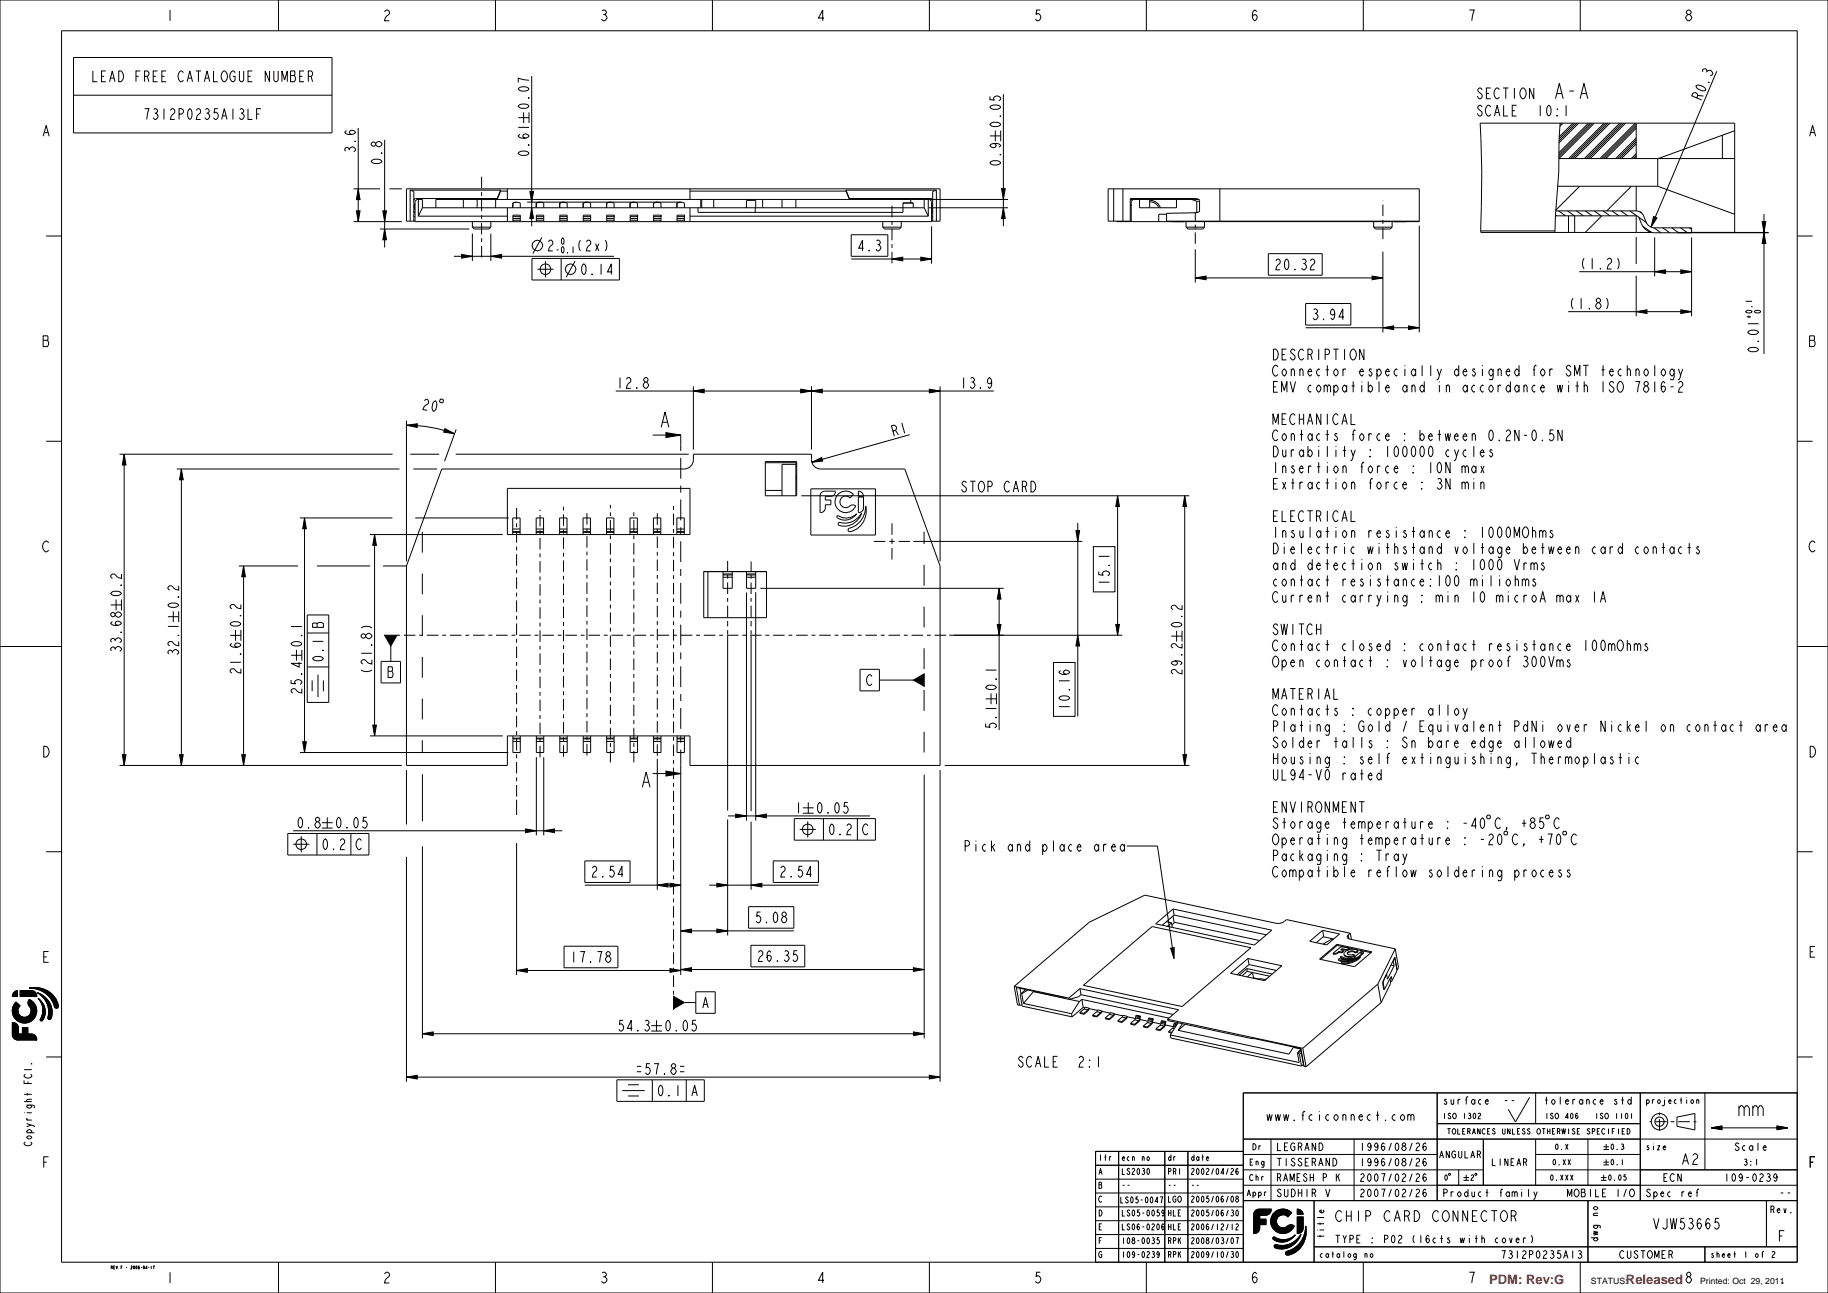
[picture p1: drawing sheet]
<svg xmlns="http://www.w3.org/2000/svg" width="594mm" height="420mm" viewBox="0 0 594 420" stroke-linecap="round" stroke-linejoin="round" font-family="sans-serif">
<defs><g id="words">
<g font-size="6.5" fill="#fff">
<text x="504.7" y="32.1">A-A</text>
<text x="214.1" y="138.8">A</text>
<text x="208" y="255.8">A</text>
<text x="564.5" y="362.5">mm</text>
</g>
<g font-size="4.6" fill="#fff">
<text x="552.7" y="33.1" transform="rotate(-67 552.7 33.1)">R0.3</text>
<text x="136.7" y="132.9" transform="rotate(10 136.7 132.9)">20</text>
<text x="289.9" y="141.9" transform="rotate(-16 289.9 141.9)">R1</text>
</g>
<g font-size="4.5" fill="#fff">
<text x="53.7" y="6.8">1</text>
<text x="124.2" y="6.8">2</text>
<text x="194.7" y="6.8">3</text>
<text x="265.2" y="6.8">4</text>
<text x="335.7" y="6.8">5</text>
<text x="406.2" y="6.8">6</text>
<text x="476.7" y="6.8">7</text>
<text x="547.2" y="6.8">8</text>
<text x="29.5" y="26.5">LEAD FREE CATALOGUE NUMBER</text>
<text x="171.9" y="35.9" transform="rotate(-90 171.9 35.9)">0.07</text>
<text x="479.5" y="32.1">SECTION</text>
<text x="46.3" y="38.8">7312P0235A13LF</text>
<text x="325.2" y="41.8" transform="rotate(-90 325.2 41.8)">0.05</text>
<text x="479.5" y="37.7">SCALE</text>
<text x="499.1" y="37.7">10:1</text>
<text x="13.4" y="44.3">A</text>
<text x="587.4" y="44.3">A</text>
<text x="115.5" y="50" transform="rotate(-90 115.5 50)">3.6</text>
<text x="124.1" y="53.8" transform="rotate(-90 124.1 53.8)">0.8</text>
<text x="171.9" y="51.2" transform="rotate(-90 171.9 51.2)">0.61</text>
<text x="325.2" y="54.3" transform="rotate(-90 325.2 54.3)">0.9</text>
<text x="177.5" y="81.5">2</text>
<text x="187.1" y="81.5">(2x)</text>
<text x="278.3" y="81.5">4.3</text>
<text x="188.3" y="89.2">0.14</text>
<text x="413.9" y="87.7">20.32</text>
<text x="513.2" y="87.4">(1.2)</text>
<text x="509.6" y="100.4">(1.8)</text>
<text x="426" y="103.8">3.94</text>
<text x="13.4" y="112.6">B</text>
<text x="587.4" y="112.6">B</text>
<text x="413.1" y="116.9">DESCRIPTION</text>
<text x="571.4" y="114.9" transform="rotate(-90 571.4 114.9)">0.01</text>
<text x="413.1" y="122.2">Connector especially designed for SMT technology</text>
<text x="200.1" y="126.1">12.8</text>
<text x="311.7" y="126.1">13.9</text>
<text x="413.1" y="127.4">EMV compatible and in accordance with ISO 7816-2</text>
<text x="413.1" y="137.9">MECHANICAL</text>
<text x="413.1" y="143.2">Contacts force : between 0.2N-0.5N</text>
<text x="413.1" y="148.4">Durability : 100000 cycles</text>
<text x="413.1" y="153.7">Insertion force : 10N max</text>
<text x="311.9" y="159.8">STOP CARD</text>
<text x="413.1" y="158.9">Extraction force : 3N min</text>
<text x="413.1" y="169.4">ELECTRICAL</text>
<text x="13.4" y="179.3">C</text>
<text x="413.1" y="174.7">Insulation resistance : 1000MOhms</text>
<text x="413.1" y="179.9">Dielectric withstand voltage between card contacts</text>
<text x="587.4" y="179.3">C</text>
<text x="413.1" y="185.2">and detection switch : 1000 Vrms</text>
<text x="360.5" y="190.5" transform="rotate(-90 360.5 190.5)">15.1</text>
<text x="413.1" y="190.4">contact resistance:100 miliohms</text>
<text x="39.5" y="194.2" transform="rotate(-90 39.5 194.2)">0.2</text>
<text x="58.1" y="198" transform="rotate(-90 58.1 198)">0.2</text>
<text x="413.1" y="195.7">Current carrying : min 10 microA max 1A</text>
<text x="78.3" y="204.1" transform="rotate(-90 78.3 204.1)">0.2</text>
<text x="105.1" y="204.3" transform="rotate(-90 105.1 204.3)">B</text>
<text x="384.1" y="204.3" transform="rotate(-90 384.1 204.3)">0.2</text>
<text x="413.1" y="206.2">SWITCH</text>
<text x="39.5" y="212.2" transform="rotate(-90 39.5 212.2)">33.68</text>
<text x="58.1" y="213.3" transform="rotate(-90 58.1 213.3)">32.1</text>
<text x="98.1" y="210.5" transform="rotate(-90 98.1 210.5)">0.1</text>
<text x="105.1" y="215.3" transform="rotate(-90 105.1 215.3)">0.1</text>
<text x="413.1" y="211.4">Contact closed : contact resistance 100mOhms</text>
<text x="78.3" y="219.3" transform="rotate(-90 78.3 219.3)">21.6</text>
<text x="120.8" y="219.2" transform="rotate(-90 120.8 219.2)">(21.8)</text>
<text x="125.6" y="220.1">B</text>
<text x="384.1" y="219.6" transform="rotate(-90 384.1 219.6)">29.2</text>
<text x="413.1" y="216.7">Open contact : voltage proof 300Vms</text>
<text x="98.1" y="225.8" transform="rotate(-90 98.1 225.8)">25.4</text>
<text x="281.2" y="222.7">C</text>
<text x="323.8" y="224.7" transform="rotate(-90 323.8 224.7)">0.1</text>
<text x="413.1" y="227.2">MATERIAL</text>
<text x="347.6" y="230.9" transform="rotate(-90 347.6 230.9)">10.16</text>
<text x="413.1" y="232.4">Contacts : copper alloy</text>
<text x="323.8" y="237.1" transform="rotate(-90 323.8 237.1)">5.1</text>
<text x="413.1" y="237.7">Plating : Gold / Equivalent PdNi over Nickel on contact area</text>
<text x="13.4" y="245.9">D</text>
<text x="413.1" y="242.9">Solder talls : Sn bare edge allowed</text>
<text x="587.4" y="245.9">D</text>
<text x="413.1" y="248.2">Housing : self extinguishing, Thermoplastic</text>
<text x="413.1" y="253.4">UL94-V0 rated</text>
<text x="413.1" y="263.9">ENVIRONMENT</text>
<text x="96.2" y="269">0.8</text>
<text x="108.7" y="269">0.05</text>
<text x="258.1" y="264.2">1</text>
<text x="265" y="264.2">0.05</text>
<text x="413.1" y="269.2">Storage temperature : -40</text>
<text x="485.4" y="269.2">C, +85 C</text>
<text x="104.3" y="276">0.2</text>
<text x="115.3" y="276">C</text>
<text x="268.9" y="271.2">0.2</text>
<text x="279.9" y="271.2">C</text>
<text x="413.1" y="274.4">Operating temperature : -20</text>
<text x="491" y="274.4">C, +70 C</text>
<text x="312.9" y="276.6">Pick and place area</text>
<text x="413.1" y="279.7">Packaging : Tray</text>
<text x="191.8" y="284.9">2.54</text>
<text x="253" y="284.9">2.54</text>
<text x="413.1" y="284.9">Compatible reflow soldering process</text>
<text x="245" y="299.8">5.08</text>
<text x="587.4" y="310.9">E</text>
<text x="13.4" y="312.6">E</text>
<text x="185" y="312.6">17.78</text>
<text x="245.8" y="312.3">26.35</text>
<text x="227.8" y="327.4">A</text>
<text x="200.4" y="334.9">54.3</text>
<text x="215.7" y="334.9">0.05</text>
<text x="330.3" y="346.7">SCALE</text>
<text x="349.9" y="346.7">2:1</text>
<text x="206.3" y="349">=57.8=</text>
<text x="213.3" y="356">0.1</text>
<text x="224.3" y="356">A</text>
<text x="13.4" y="379.2">F</text>
<text x="547" y="378.2">A2</text>
<text x="587.4" y="379.2">F</text>
<text x="433.6" y="396.7">CHIP CARD CONNECTOR</text>
<text x="536.8" y="399.3">VJW53665</text>
<text x="577.4" y="403.2">F</text>
<text x="53.7" y="416.8">1</text>
<text x="124.2" y="416.8">2</text>
<text x="194.7" y="416.8">3</text>
<text x="265.2" y="416.8">4</text>
<text x="335.7" y="416.8">5</text>
<text x="406.2" y="416.8">6</text>
<text x="476.7" y="416.8">7</text>
</g>
<g font-size="4.2" fill="#f00">
<text x="483.9" y="417.2">PDM: Rev:G</text>
<text x="528.3" y="417.2">Released8</text>
<text x="578.7" y="417.2">.</text>
</g>
<text font-size="3.9" fill="#fff" x="411.2" y="364">www.fciconnect.com</text>
<g font-size="3.3" fill="#fff">
<text x="468.6" y="358.8">surface</text>
<text x="488.3" y="358.8">--</text>
<text x="501.4" y="358.8">tolerance std</text>
<text x="10.3" y="372.5" transform="rotate(-90 10.3 372.5)">Copyright FCI.</text>
<text x="414.6" y="373.7">LEGRAND</text>
<text x="441.6" y="373.7">1996/08/26</text>
<text x="563.4" y="373.7">Scale</text>
<text x="414.6" y="383.7">RAMESH P K</text>
<text x="414.6" y="378.8">TISSERAND</text>
<text x="441.6" y="383.7">2007/02/26</text>
<text x="441.6" y="378.8">1996/08/26</text>
<text x="540.1" y="383.7">ECN</text>
<text x="560" y="383.7">I09-0239</text>
<text x="414.6" y="388.7">SUDHIR V</text>
<text x="441.6" y="388.7">2007/02/26</text>
<text x="468.6" y="388.7">Product family</text>
<text x="511.9" y="388.7">MOBILE I/O</text>
<text x="534.6" y="388.7">Spec ref</text>
<text x="578.5" y="388.7">--</text>
<text x="433.6" y="403.7">TYPE : P02 (16cts with cover)</text>
<text x="491" y="408.7">7312P0235A13</text>
<text x="526" y="408.7">CUSTOMER</text>
</g>
<g font-size="2.9" fill="#fff">
<text x="467.4" y="376.1">ANGULAR</text>
<text x="484.4" y="378.6">LINEAR</text>
<text x="575" y="394">Rev.</text>
<text x="430.3" y="402.6" transform="rotate(-90 430.3 402.6)">title</text>
<text x="519.3" y="403.6" transform="rotate(-90 519.3 403.6)">dwg no</text>
</g>
<g font-size="2.8">
<text x="517" y="417.2">STATUS:</text>
<text x="552.4" y="417.2">Printed: Oct 29, 2011</text>
</g>
<g font-size="2.7" fill="#fff">
<text x="180.3" y="82.2">-0.1</text>
<text x="182" y="79.4">0</text>
<text x="569.3" y="103.7" transform="rotate(-90 569.3 103.7)">+0.1</text>
<text x="572.1" y="102.1" transform="rotate(-90 572.1 102.1)">0</text>
</g>
<g font-size="2.6" fill="#fff">
<text x="534.6" y="358.5">projection</text>
<text x="356.8" y="377">ltr</text>
<text x="364.3" y="377">ecn no</text>
<text x="379.3" y="377">dr</text>
<text x="386.8" y="377">date</text>
<text x="406.7" y="373.5">Dr</text>
<text x="534.6" y="373.5">size</text>
<text x="356.8" y="381.5">A</text>
<text x="364.3" y="381.5">LS2030</text>
<text x="379.3" y="381.5">PRI</text>
<text x="386.8" y="381.5">2002/04/26</text>
<text x="405.8" y="383.5">Chr</text>
<text x="405.8" y="378.5">Eng</text>
<text x="566.3" y="378.5">3:1</text>
<text x="356.8" y="386">B</text>
<text x="364.3" y="386">--</text>
<text x="379.3" y="386">--</text>
<text x="386.8" y="386">--</text>
<text x="404.9" y="388.5">Appr</text>
<text x="356.8" y="390.5">C</text>
<text x="356.8" y="395">D</text>
<text x="363.8" y="390.8">LS05-0047</text>
<text x="364.3" y="395">LS05-0059</text>
<text x="379.3" y="390.5">LGO</text>
<text x="379.3" y="395">HLE</text>
<text x="386.8" y="390.5">2005/06/08</text>
<text x="386.8" y="395">2005/06/30</text>
<text x="356.8" y="399.5">E</text>
<text x="364.3" y="399.5">LS06-0206</text>
<text x="379.3" y="399.5">HLE</text>
<text x="386.8" y="399.5">2006/12/12</text>
<text x="356.8" y="404">F</text>
<text x="364.3" y="404">I08-0035</text>
<text x="379.3" y="404">RPK</text>
<text x="386.8" y="404">2008/03/07</text>
<text x="356.8" y="408.5">G</text>
<text x="364.3" y="408.5">I09-0239</text>
<text x="379.3" y="408.5">RPK</text>
<text x="386.8" y="408.5">2009/10/30</text>
<text x="428.6" y="408.5">catalog no</text>
<text x="555.6" y="408.5">sheet</text>
<text x="566.4" y="408.5">1</text>
<text x="569.7" y="408.5">of</text>
<text x="575.4" y="408.5">2</text>
</g>
<g font-size="2.3" fill="#fff">
<text x="468.6" y="363.4">ISO 1302</text>
<text x="501.8" y="363.4">ISO 406</text>
<text x="518" y="363.4">ISO 1101</text>
<text x="470" y="368.4">TOLERANCES UNLESS OTHERWISE SPECIFIED</text>
<text x="505.1" y="373.4">0.X</text>
<text x="523.1" y="373.4">0.3</text>
<text x="469.1" y="383.4">0</text>
<text x="477.6" y="383.4">2</text>
<text x="503.4" y="383.4">0.XXX</text>
<text x="504.3" y="378.4">0.XX</text>
<text x="522.3" y="383.4">0.05</text>
<text x="523.1" y="378.4">0.1</text>
</g>
<text font-size="1.3" fill="#fff" x="35.9" y="412.2">REV F - 2006-04-17</text>
</g></defs>
<g fill="none" stroke="#000" stroke-width=".32">
<path d="M0 0h594v420h-594zM20 10h564v400h-564zM55.2 3.2v3.6M90.5 0v10M125 3.8l.6-.6h.3l.6 .6a1.35 1.35 0 0 1-.9 1.5l-.6 1.5h1.5M161 0v10M195.7 3.5l.4-.3a.85 .85 0 0 1 .9 .9l-.6 .6a.99 .99 0 0 1 .8 1.4 .99 .99 0 0 1-1.5 .4l-.2-.3M196.1 4.7h.3M231.5 0v10M267.7 5.9h-1.7l1.3-2.7v3.6M302 0v10M338 3.2h-1.1l-.2 1.5 .4-.3a1.17 1.17 0 0 1 1.1 1.2 1.17 1.17 0 0 1-1.1 1.2l-.6-.6"/>
<path d="M372.5 0v10M408.3 3.8l-.5-.6-.4 .3a2.29 2.29 0 0 0 .4 3.3 1.11 1.11 0 0 0 .6-1.1 1.11 1.11 0 0 0-.6-1l-.6 .3-.2 .6M443 0v10M477.5 3.2h1.5l-.8 3.6M513.5 0v10M548.2 5a.99 .99 0 0 1 1.4 .4 .99 .99 0 0 1-.6 1.3 .99 .99 0 0 1-1.2-.8zM548.6 4.7l-.6-.6a.85 .85 0 0 1 .9-.9l.6 .6v.3l-.6 .6M168.4 38.2h3.5M168.7 34.1a2.48 2.48 0 0 1 3.2 .4 2.37 2.37 0 0 1-3.5 0zM168.7 28.5a2.48 2.48 0 0 1 3.2 .4 2.37 2.37 0 0 1-3.5 0zM170.1 36.5v3.5M171.6 31.9l.3-.2z"/>
<path d="M171.9 26.1l-3.5-.7v1.4M171.9 36.5v3.5M172.8 24.7v48.8M321.7 31.3v1.1l1.4 .1-.3-.3a1.17 1.17 0 0 1 1.2-1.1 1.17 1.17 0 0 1 1.2 1.1l-.6 .5M322 34.5a2.47 2.47 0 0 1 3.2 .3 2.37 2.37 0 0 1-3.5 0zM324.9 37.8l.3-.2zM326 30.6v42.9M481.6 29.2l-.5-.6a.8 .8 0 0 0-.9 .9l.5 .5a1.03 1.03 0 0 1 .9 1.1 1.03 1.03 0 0 1-.9 1l-.7-.9M481.6 34.8l-.5-.6a.8 .8 0 0 0-.9 .9l.5 .6a1.03 1.03 0 0 1 .9 1 1.03 1.03 0 0 1-.9 1l-.7-.9M483 30.3h.9M484.4 28.6h-1.4v3.5h1.4M484.4 34.8l-.5-.6a1.86 1.86 0 0 0-1.3 1.8 1.86 1.86 0 0 0 1.3 1.7l.5-.6"/>
<path d="M485.6 37.7l.9-3.5 .9 3.5M486 36.5h1M487.2 29.2l-.5-.6a1.86 1.86 0 0 0-1.3 1.7 1.86 1.86 0 0 0 1.3 1.8l.5-.6M488.4 28.6h1.8M488.6 34.2v3.5h1.4M489.3 28.6v3.5M491.4 36h.9M492.1 28.6v3.5M492.8 34.2h-1.4v3.5h1.4M494.4 28.9l.3-.3a1.86 1.86 0 0 1 1.2 1.7 1.86 1.86 0 0 1-1.2 1.8l-.3-.3a2.29 2.29 0 0 1 0-2.9zM498.4 28.6v3.5l-1.4-3.5v3.5M500.5 34.2v3.5"/>
<path d="M502.9 34.5l.4-.3a2.37 2.37 0 0 1 0 3.5 2.48 2.48 0 0 1-.4-3.2zM505.4 32.1l1.3-5 1.2 5M505.9 37.4l.2 .3zM505.9 35.4l.2 .3zM505.9 30.4h1.5M508.9 34.2v3.5M509.9 29.6h1.5M513.4 32.1l1.3-5 1.2 5M513.9 30.4h1.5M551.1 27.9a2.37 2.37 0 0 1 3.2 1.4 2.37 2.37 0 0 1-3.2-1.4zM551.3 31.8l.4-.8-.3-.7-.6-.2-.7 .2-.4 .8 3.3 1.4M551.7 31l1.8 .2"/>
<path d="M553.3 23.3l-.1-.4a.8 .8 0 0 1 1.1-.5l.4 .7a1.05 1.05 0 0 1 1.3-.1 1.05 1.05 0 0 1 .4 1.3l-.7 .2M554.7 23.1l-.2 .4M555.1 26.7h.3zM557.8 23.1l-21.3 50.7M14 44.3l1-3.5 1 3.5M14.4 43.1h1.2M112.3 49.1l-.3-.3a.8 .8 0 0 1 .9-.9l.6 .5a1.05 1.05 0 0 1 1.2-.7 1.05 1.05 0 0 1 .8 1.1l-.6 .5M112.6 42.5l-.6 .5a2.37 2.37 0 0 0 3.5 0 1.16 1.16 0 0 0-2 0l.3 .5 .6 .2M113.5 48.4v.4M115.2 46l.3-.2zM116.4 41.6v30.4M120.9 52.1a2.48 2.48 0 0 1 3.2 .3 2.37 2.37 0 0 1-3.5 0z"/>
<path d="M122.1 46.6l-.6-.5a.8 .8 0 0 0-.9 .9l.6 .5 .9-.5M122.4 46.3a.99 .99 0 0 1 1.1-.3 .99 .99 0 0 1 .6 1 1.05 1.05 0 0 1-1.2 .7 1.05 1.05 0 0 1-.8-1.1zM123.8 49.8l.3-.2zM125 45.4v35M168.4 41.4h3.5M168.7 49.4a2.48 2.48 0 0 1 3.2 .4 2.37 2.37 0 0 1-3.5 0zM169 43.7l-.6 .5a2.37 2.37 0 0 0 3.5 0 1.16 1.16 0 0 0-2 0l.2 .5 .6 .2M171.6 47.2l.3-.2zM321.7 44.1h3.5M322 52.5a2.47 2.47 0 0 1 3.2 .4 2.37 2.37 0 0 1-3.5 0zM322 40.1a2.47 2.47 0 0 1 3.2 .3 2.37 2.37 0 0 1-3.5 0zM322.8 46.6l.6 .2 .3 .5-.3 .5a1.37 1.37 0 0 1-1.7-.5 2.37 2.37 0 0 1 3.5 0l-.6 .5"/>
<path d="M323.4 42.4v3.5M324.9 50.3l.3-.2zM325.2 42.4v3.5M506.5 51.5h32.2v9M506.9 40l-.3 5.3-.1 10.6-1.1 14.1-.1 5.5M507.3 40l-.4 .4M507.9 40l-1 1M511.1 40l-4.4 4.4M511.7 40l-5.1 5.1M512.4 40l-5.8 5.8M513 40l-6.4 6.4M516.2 40l-9.6 9.6"/>
<path d="M516.8 40l-10.2 10.3M517.4 40l-10.8 10.9M518.1 40l-11.5 11.5M521.3 40l-11.5 11.5M521.9 40l-11.5 11.5M522.5 40l-11.5 11.5M523.2 40l-11.5 11.5M526.3 40l-11.5 11.5M527 40l-11.5 11.5M527.6 40l-11.5 11.5M528.2 40l-11.5 11.5M531.4 40l-11.5 11.5"/>
<path d="M531.7 40.4l-11.2 11.1M531.7 41l-10.5 10.5M531.7 41.6l-9.9 9.9M531.7 44.8l-6.7 6.7M531.7 45.5l-6.1 6M531.7 46.1l-5.4 5.4M531.7 46.7l-4.8 4.8M531.7 49.9l-1.6 1.6M531.7 50.5l-1 1M531.7 51.2l-.4 .3M531.7 40v11.5M538.9 51.5h24.8"/>
<path d="M559.7 43.9v7.6M563.7 42.5l-25 9.1M588 44.3l1-3.5 1 3.5M588.4 43.1h1.2M15 76.7h5M114.9 72h15.7M114.9 61.3h8.6M115.8 68.5h1.2l-.6 3.5zM116.4 61.3l.6 3.5h-1.2zM123.5 74.4h29M124.4 68.5h1.2l-.6 3.5zM125 74.4l.6 3.5h-1.2z"/>
<path d="M126.5 61.3h4.1M133.3 61.8v10M133.3 61.8l1.2 .4v9.6M133.3 61.8h29.4M134.5 68.5l.4 .6M134.5 70.3h.4M134.9 71.8h-2.8v-10.5h173.4v10.5h-2.8M135.9 64.8v5.4M135.9 70.2h29M137.3 67.5v-2.7h-1.8l-.6 .6v6.6M137.3 67.5l-1.4 2.7M137.3 67.5h163"/>
<path d="M142.7 64.5v.3M150.2 64.5v.3M150.6 64.8v2.7M153.5 75.9v8.9M155.1 64.8v2.7M159.5 75.9v8.9M161.1 64.8v2.7M161.5 64.5h-26.4l-.4 .2-.2 .4M162.7 62.1l-1.2 2.7v-.3M162.7 62.1h2.2M162.7 61.8v.3M162.7 61.8l-1.1 2.7"/>
<path d="M164.9 61.3v3.5M164.9 67.5v4.5M166.6 72h2.5v-2.1h-2.4v2.1M166.7 71.5h2.4M166.7 71h2.4M166.7 70.4h2.4M166.7 67.5v-1.5l1.2-.3 1.2 .3v1.5M167.8 65.7l-1.2 .3v1.5M171.3 65.7h49.9M172.2 62.2h1.2l-.6 3.5zM172.8 67.5l.6 3.5h-1.2zM174.2 66v1.5"/>
<path d="M174.3 66l1.2-.3 1.2 .3v1.5M174.3 69.9h2.4v2.1h-2.4zM174.3 71.5h2.4M174.3 71h2.4M174.3 70.4h2.4M175.5 65.7l-1.3 .3M176.1 77.1l-2.9 5.3M178.2 78.6l.6-.6h.3l.5 .6a1.35 1.35 0 0 1-.8 1.4l-.6 1.5h1.4M181.8 72h2.5v-2.1h-2.4v2.1M181.9 71.5h2.4M181.9 71h2.4M181.9 70.4h2.4"/>
<path d="M181.9 67.5v-1.5l1.2-.3 1.2 .3v1.5M182.6 77.5l.2-.2 .5 .7v.7l-.5 .7-.4-.7zM183.1 65.7l-1.3 .3v1.5M188.6 78a3.1 3.1 0 0 0 0 3.5M189.5 72h2.4v-2.1h-2.4v2.1M189.5 71.5h2.4M189.5 71h2.4M189.5 70.4h2.4M189.5 67.5v-1.5l1.2-.3 1.2 .3v1.5M190.5 78.6l.6-.6h.3l.5 .6a1.35 1.35 0 0 1-.8 1.4l-.6 1.5h1.4M190.7 65.7l-1.2 .3v1.5M193.5 79.2l1.1 2.3"/>
<path d="M194.6 79.2l-1.1 2.3M196.7 78a3.1 3.1 0 0 1 0 3.5M197.1 70.4h2.5v-.5h-2.5v2.1M197.1 71.5h2.4M197.1 71h2.4M197.1 67.5v-1.5l1.2-.3 1.2 .3v1.5M198.3 65.7l-1.2 .3v1.5M199.5 69.9v2.1h-2.4M204.8 70.4h2.4v-.5h-2.4v2.1M204.8 71.5h2.4M204.8 71h2.4M204.8 67.5v-1.5l1.2-.3 1.2 .3v1.5"/>
<path d="M205.9 65.7l-1.2 .3v1.5M207.2 69.9v2.1h-2.5M212.3 66v1.5M212.4 66l1.2-.3 1.2 .3v1.5M212.4 71.5h2.4M212.4 71h2.4M213.6 65.7l-1.3 .3M214.8 69.9v2.1h-2.4v-2.1h2.4v.5h-2.4M219.9 72h2.5l.1-2.1h-2.5v2.1M220 71.5h2.4M220 71h2.4M220 67.5v-1.5l1.2-.3 1.2 .3v1.5"/>
<path d="M221.2 65.7l-1.3 .3v1.5M222.5 70.4h-2.5M224.2 61.3v3.5M224.2 67.5v4.5M224.2 70.2h77.4M224.2 62.1h50.7M227.7 64.8v2.7M228 64.8v2.7M231.9 64.8v2.7M242.6 67.5v-2.4h3v2.4M242.6 67.4l-.3 .1M245.4 67.5v1.5"/>
<path d="M254.1 64.8v2.7M258.6 64.8v2.7M274.9 61.8h29.4M274.9 61.8v.3M274.9 61.8l1.1 2.7M274.9 62.1l1.1 2.7v-.3M276 64.5h26.5l.4 .2 .2 .4M276.6 76.3h11.9v7h-11.9zM284.8 78.3l.4-.3a.8 .8 0 0 1 .8 .9l-.5 .6a1.05 1.05 0 0 1 .7 1.1 1.05 1.05 0 0 1-1 .9l-.6-.6M285.2 79.5h.3M287.4 64.5v.3M293.4 65.9h3.3"/>
<path d="M294.9 64.5v.3M295.9 64.8v1.1M296.7 67.5v-1.6h-3.3v3.1h-66.6v-1.5M300.3 64.8v2.7M300.3 67.5l1.3 2.7M301.6 64.8v5.4M301.8 67.5h25.7M302.1 64.8l.6 .6v6.6M302.7 73.5v12.1M303.1 68.5l-.4 .6M303.1 70.3h-.4M304.3 61.8l-1.2 .4v9.6"/>
<path d="M304.3 61.8v10M325.4 61.3h1.2l-.6 3.5zM326 67.5l.6 3.5h-1.2zM327.5 64.8h-185.9v2.7M361.9 61.3v10.5M362.8 71.8v.2M364.9 61.3v10.5M367.3 64.8h22.3M367.3 66.5l.3 .3M368.2 64.8l-.6 .6v6.6h93.6v-10.7h-101.1v10.5h7.2v-7.3h21l1.5 .5v3.5l-.2 .3-1.2 .3-9.3 .2v2.5h82.1M370.3 64.8v2.7h12v-2.7M373.6 65.1a3.5 3.5 0 0 1 3.5 2.4"/>
<path d="M373.6 65.6a2.98 2.98 0 0 1 3 1.9M373.6 64.8v2.7M379.1 69.6h-2.6v2.4M384.7 72h-3.9M387.2 64.8l1.7 .6M388.9 69h.3M388.9 65.4v3.6M388.9 69l-.3 .1M388.9 65.4h.9M396.4 61.3v10.5M449.2 71.8v.2M453.1 72h3.9"/>
<path d="M461.2 73.3v34.7M481.2 75h24.1M505.4 70.1h26.3M505.4 69.8l.5 .3M505.5 68.5h26.2M506.2 60.5h32.5M506.5 68.5l2.2 1.6M509.3 68.5l2.3 1.6M509.7 70.1v5.4M511.7 70.1v5.4M512.2 68.5l2.3 1.6M513.3 60.5l-7.7 7.7"/>
<path d="M515.1 68.5l2.3 1.6M518 68.5l2.3 1.6M520.5 70.1l-5.4 5.4M520.9 68.5l2.3 1.6M523.8 68.5l2.3 1.6M526.7 68.5l2.3 1.6M529.6 68.5l2.3 1.6M530.1 60.5l-8 8M531.7 68.5l1.4 .4a4.9 4.9 0 0 1 1.8 3.2l.6 1 1.6 .8 12.6 .1v1.6h-12a4.6 4.6 0 0 1-4.3-2.9l-.9-2.2-.8-.4M531.7 70.1v5.4h-50.5l-.1-.8a327.3 327.3 0 0 0-.1-34.7h82.7v35.5M531.7 60.5v8M531.7 77v8.7"/>
<path d="M532.5 70.6l2.5 1.7M532.9 68.8l.5 .4M533.8 73.5l2.8 2M537.3 70.3l1.1 .5-1.9 3zM537.4 74l2.3 1.6M537.7 77.1v12.7M538.7 60.5l25 9.1M540.3 74l2.3 1.6M543.2 74l2.3 1.6M546.1 74l2.3 1.6M549 74l.7 .5M549.7 77.1v25.6"/>
<path d="M584 76.7h5M147.5 83.3h52M150 82.7l3.5 .6-3.5 .6zM159.5 83.3l3.5-.6v1.2zM172.9 84h28.4v7h-28.4zM174.6 87.5h5.3M177.2 84.8v5.3M180.9 81.2h.6M182.3 84v7M182.6 80.3l.2-.2 .5 .7v.7l-.5 .7-.4-.7zM184.4 82l.1 .2zM186.2 80.1v2.1"/>
<path d="M186.9 84.8l-3 5.3M189.4 86l.3-.3a2.37 2.37 0 0 1 0 3.5 2.48 2.48 0 0 1-.3-3.2zM192.3 88.9l.2 .3zM195.3 85.7v3.5M199 88.3h-1.6l1.2-2.6v3.5M276.6 84.1h26.1M280.6 80.6h-1.6l1.3-2.6v3.5M282.4 81.2l.1 .3zM289.8 84.1l3.5-.6v1.2zM299.2 83.5l3.5 .6-3.5 .6zM388.4 90.3l3.5-.6v1.2zM388.4 81v10.8"/>
<path d="M388.4 90.3h61M412.1 82.4h17.5v7h-17.5zM414.6 84.7l.5-.5h.4l.5 .5a1.35 1.35 0 0 1-.9 1.5l-.5 1.5h1.4M417.7 84.4l.4-.2a2.37 2.37 0 0 1 0 3.5 2.48 2.48 0 0 1-.4-3.3zM420.7 87.4l.2 .3zM423.2 84.4l.3-.2a.8 .8 0 0 1 .9 .8l-.5 .6a1.05 1.05 0 0 1 .7 1.2 1.05 1.05 0 0 1-1.1 .9l-.5-.6M423.5 85.6h.4M424.3 98.6h14.7v7h-14.7zM425.8 84.7l.5-.5h.4l.5 .5a1.36 1.36 0 0 1-.9 1.5l-.5 1.5h1.4M445.9 89.7l3.5 .6-3.5 .6zM449.4 81.7v26.3M511.2 96.9a3.1 3.1 0 0 0 0 3.5"/>
<path d="M513.2 88.3h36.5M513.8 96.9v3.5M514.8 83.9a3.1 3.1 0 0 0 0 3.5M517.4 83.9v3.5M518.9 98.6l.3-.3a1.02 1.02 0 0 1 1.1 1 1.02 1.02 0 0 1-1.1 1.1l-.3-.3a.92 .92 0 0 1 0-1.5zM519.2 98.3l-.5-.6a.8 .8 0 0 1 .9-.8l.5 .5-.5 .9M520 87.1l.2 .3zM522 96.9a3.1 3.1 0 0 1 0 3.5M522.3 84.5l.5-.6h.4l.5 .6a1.35 1.35 0 0 1-.9 1.4l-.5 1.5h1.4M525.6 83.9a3.1 3.1 0 0 1 0 3.5M531.7 89.6v13.1M537.7 88.3l3.5-.6v1.2z"/>
<path d="M546.2 87.7l3.5 .6-3.5 .6zM14 109.1h1.4l.2 .3-.2 1.1 .4 .6v.9l-.4 .6h-1.4zM14 110.5h1.4M413.8 113.4a1.72 1.72 0 0 1 1.4 2.6 1.2 1.2 0 0 1-1.4 .9zM415.2 119.2l-.5-.5a1.86 1.86 0 0 0-1.2 1.7 1.86 1.86 0 0 0 1.2 1.8l.5-.6M416.6 115.2h.9M418 113.4h-1.4v3.5h1.4M419.6 119.8v2.4M420.8 114l-.5-.6a.8 .8 0 0 0-.9 .9l.5 .6a1.03 1.03 0 0 1 .9 1 1.03 1.03 0 0 1-.9 1l-.7-.9M422.4 119.8v2.4M423.6 114l-.5-.6a1.86 1.86 0 0 0-1.2 1.8 1.86 1.86 0 0 0 1.2 1.7l.5-.6M424.3 106.5h36.9"/>
<path d="M425 115.2h.9l.5-.6v-.6l-.5-.6h-.9v3.5M425.9 115.2l.5 1.7M426.9 100.6l.3-.3a.8 .8 0 0 1 .9 .9l-.5 .6a1.05 1.05 0 0 1 .7 1.2 1.05 1.05 0 0 1-1.1 .8l-.5-.5M427.2 101.8h.4M428.5 113.4v3.5M430 103.5l.2 .3zM430.6 115.2h.9l.5-.6v-.6l-.5-.6h-.9v3.5M431.3 118.7v3.5M433.2 113.4h1.8M433.7 101.5l-.2 .6-.5 .3-.5-.3a1.37 1.37 0 0 1 .5-1.8 2.37 2.37 0 0 1 0 3.5l-.5-.5M434.1 113.4v3.5M436.4 119.8v2.4"/>
<path d="M436.7 103h-1.6l1.2-2.7v3.5M436.9 113.4v3.5M439.2 113.7l.3-.3a1.86 1.86 0 0 1 1.3 1.8 1.86 1.86 0 0 1-1.3 1.7l-.3-.3a2.29 2.29 0 0 1 0-2.9zM443.2 113.4v3.5l-1.4-3.5v3.5M447.4 119.8v3.5M449.4 106.5l3.5-.6v1.2zM456.5 118.7v.2M456.5 119.8v2.4M457.7 105.9l3.5 .6-3.5 .6zM460 119.8v2.4M462.1 118.7v3.5M464.9 118.7v3.5"/>
<path d="M467 119.8l.7 2.1-.2 .8-.3 .6h-.4M468.4 119.8l-.7 2.1M474 118.7v3.5M481.7 118.7v.2M481.7 119.8v2.4M485.2 119.8l-.2 3.2-.1 .3h-.7l-.2-.3M486.8 119.8v2.4M493.6 118.7v3.5M499.2 118.9l-.3-.2-.4 .5v3M503.6 119.8v2.4M509.6 101.2h40.1M510.4 119.2l-.5-.5a.8 .8 0 0 0-.9 .8l.5 .6a1.03 1.03 0 0 1 .9 1 1.03 1.03 0 0 1-.9 1.1l-.7-.9"/>
<path d="M514.4 118.7h1.8M515.3 118.7v3.5M516.4 100.1l.2 .3zM520.9 118.7v3.5M528.8 118.7v3.5M531.6 119.8v2.4M531.7 101.2l3.5-.6v1.2zM537.7 118.7v3.5M544 119.8l-.2 3.2-.1 .3h-.7l-.2-.3M545.4 119.8l.7 2.1-.2 .8-.3 .6h-.4M546.2 100.6l3.5 .6-3.5 .6zM546.8 119.8l-.7 2.1"/>
<path d="M588 109.1h1.4l.2 .3-.2 1.1 .4 .6v.9l-.4 .6h-1.4zM588 110.5h1.4M132.1 138.1l3.5-.4-.1 1.2zM132.1 138.1a45.7 45.7 0 0 1 15.6 2.8M132.1 136.6v45.7M137.9 130.2l.6-.5h.4l.4 .7a1.35 1.35 0 0 1-1.1 1.3l-.8 1.3 1.4 .3M141.1 130.4l.4-.2a2.37 2.37 0 0 1-.6 3.4 2.48 2.48 0 0 1 .2-3.2zM142.9 129.8l.4-.2 .6 .1 .2 .3-.1 .6-.3 .3-.6-.1-.3-.4zM144.6 139.2l3.1 1.7-3.5-.5zM148.2 139.5l-3.7 10.3M200.1 127h122.8M201.5 122.6v3.5"/>
<path d="M203.6 123.2l.5-.6h.3l.6 .6a1.35 1.35 0 0 1-.9 1.5l-.5 1.4h1.4M206.9 125.9l.2 .2zM209.3 124.4l.4-.3a1.02 1.02 0 0 1 1.1 1 1.02 1.02 0 0 1-1.1 1l-.4-.2a.92 .92 0 0 1 0-1.5zM209.7 124.1l-.5-.6a.8 .8 0 0 1 .8-.9l.6 .6-.6 .9M214.8 138.8l1.3-5 1.2 5M215.3 137.2h1.5M225.3 127l3.5-.6v1.2zM225.3 125.5v20.5M260.2 126.4l3.5 .6-3.5 .6zM263.7 127l3.5-.6v1.2zM263.7 125.5v20.5M291 139.8l1 1.5"/>
<path d="M293 137.4l1 3.3M302 126.4l3.5 .6-3.5 .6zM305.5 125.5v56.8M313.1 122.6v3.5M315.4 122.9l.4-.3a.8 .8 0 0 1 .8 .9l-.5 .6a1.05 1.05 0 0 1 .7 1.2 1.05 1.05 0 0 1-1 .8l-.6-.5M315.8 124.1h.3M318.6 125.9l.1 .2zM322.2 123.8l-.1 .6-.6 .3-.5-.3a1.37 1.37 0 0 1 .5-1.8 2.37 2.37 0 0 1 0 3.5l-.5-.5M413.6 137.9v-3.5l.9 2.9 .9-2.9v3.5M413.8 125.7h.9M415.2 123.9h-1.4v3.5h1.4M416.4 127.4v-3.5l.9 2.9 .9-2.9v3.5"/>
<path d="M416.6 136.2h.9M417 120.1l.3-.3a1.29 1.29 0 0 1 .7 1.2 1.29 1.29 0 0 1-.7 1.2 1.26 1.26 0 0 1-.3-2.1zM418 134.4h-1.4v3.5h1.4M419.2 123.9l.9 3.5 .9-3.5M419.6 120.4l.3-.6h.4l.3 .6v1.8M420.8 135l-.5-.6a1.86 1.86 0 0 0-1.2 1.8 1.86 1.86 0 0 0 1.2 1.7l.5-.6M422.2 136.2h1.4M422.2 134.4v3.5M422.4 120.4l.3-.6h.4l.3 .6v1.8M422.9 139.7v3.5M423.6 134.4v3.5M424.8 137.9l.9-3.5 .9 3.5"/>
<path d="M425 120.7h1.2l-.5-.9a1.29 1.29 0 0 0-.7 1.2 1.29 1.29 0 0 0 .7 1.2l.5-.6M425.2 136.7h1M426.1 125.4l-.4-.3a1.29 1.29 0 0 0-.7 1.1 1.29 1.29 0 0 0 .7 1.2l.4-.3M428.2 125.4l.3-.3a1.29 1.29 0 0 1 .7 1.1 1.29 1.29 0 0 1-.7 1.2 1.26 1.26 0 0 1-.3-2zM428.9 120.1l-.4-.3a1.29 1.29 0 0 0-.7 1.2 1.29 1.29 0 0 0 .7 1.2l.4-.3M429.2 134.4v3.5l-1.4-3.5v3.5M430.3 125.7l.3-.6h.4l.3 .6v1.7M430.3 125.1v2.3M430.8 120.1h1M431.3 125.7l.4-.6h.3l.4 .6v1.7M431.3 134.4v3.5M431.3 139.7v3.5"/>
<path d="M433.4 125.9l.7-.8a1.22 1.22 0 0 1 .7 1.3 1.22 1.22 0 0 1-1 1l-.4-.9M433.4 125.1v3.5M433.8 120.1l.3-.3a1.29 1.29 0 0 1 .7 1.2 1.29 1.29 0 0 1-.7 1.2 1.26 1.26 0 0 1-.3-2.1zM434.8 135l-.5-.6a1.86 1.86 0 0 0-1.2 1.8 1.86 1.86 0 0 0 1.2 1.7l.5-.6M436 137.9l.9-3.5 .9 3.5M436.4 136.7h1M437.3 120.1l-.2-.3h-.4l-.3 .6M437.6 125.9l-.7-.8a1.29 1.29 0 0 0-.7 1.1 1.29 1.29 0 0 0 .7 1.2l.7-.9M437.6 125.1v2.3M439 134.4v3.5h1.4M439.2 125.4h1M439.7 123.9v3.5"/>
<path d="M440.4 139.9l-.3-.2-.4 .5v3M441.8 120.7h1.2l-.5-.9a1.29 1.29 0 0 0-.7 1.2 1.29 1.29 0 0 0 .7 1.2l.5-.6M442.5 123.9v.3M442.5 125.1v2.3M444.6 125.9l.7-.8a1.29 1.29 0 0 1 .7 1.1 1.29 1.29 0 0 1-.7 1.2l-.7-.9M444.6 123.9v3.5M445.7 120.1l-.2-.3h-.4l-.1 .3v.3l.7 .6a.7 .7 0 0 1 .1 .7 .7 .7 0 0 1-.7 .5l-.3-.6M447.4 120.7l.7-.9a1.22 1.22 0 0 1 .7 1.3 1.22 1.22 0 0 1-1 1.1l-.4-.9M448.1 123.9v3.5M450.2 120.7h1.2l-.5-.9a1.29 1.29 0 0 0-.7 1.2 1.29 1.29 0 0 0 .7 1.2l.5-.6M450.2 125.9h1.2l-.5-.8a1.29 1.29 0 0 0-.7 1.1 1.29 1.29 0 0 0 .7 1.2l.5-.6M454.1 120.1l-.4-.3a1.29 1.29 0 0 0-.7 1.2 1.29 1.29 0 0 0 .7 1.2l.4-.3"/>
<path d="M457.2 125.9l-.7-.8a1.29 1.29 0 0 0-.7 1.1 1.29 1.29 0 0 0 .7 1.2l.7-.9M457.2 125.1v2.3M458.8 125.7l.3-.6h.4l.3 .6v1.7M458.8 125.1v2.3M460 120.7l-.7-.9a1.29 1.29 0 0 0-.7 1.2 1.29 1.29 0 0 0 .7 1.2l.7-.9M461.4 139.7v3.5M462.8 125.9l-.7-.8a1.29 1.29 0 0 0-.7 1.1 1.29 1.29 0 0 0 .7 1.2l.7-.9M462.8 123.9v3.5M467.7 123.9v.3M467.7 125.1v2.3M467.7 139.7v3.5M470 125.7l.3-.6h.4l.3 .6v1.7"/>
<path d="M470 125.1v2.3M474 120.7l-.7-.9a1.29 1.29 0 0 0-.7 1.2 1.29 1.29 0 0 0 .7 1.2l.7-.9M475.4 120.7h1.2l-.5-.9a1.29 1.29 0 0 0-.7 1.2 1.29 1.29 0 0 0 .7 1.2l.5-.6M476.8 125.9l-.7-.8a1.29 1.29 0 0 0-.7 1.1 1.29 1.29 0 0 0 .7 1.2l.7-.9M476.8 125.1v2.3M479.3 120.1l-.2-.3h-.4l-.1 .3v.3l.7 .6a.7 .7 0 0 1 .1 .7 .7 .7 0 0 1-.7 .5l-.3-.6M479.3 125.4l-.4-.3a1.29 1.29 0 0 0-.7 1.1 1.29 1.29 0 0 0 .7 1.2l.4-.3M482.1 125.4l-.4-.3a1.29 1.29 0 0 0-.7 1.1 1.29 1.29 0 0 0 .7 1.2l.4-.3M484.2 125.4l.3-.3a1.29 1.29 0 0 1 .7 1.1 1.29 1.29 0 0 1-.7 1.2 1.26 1.26 0 0 1-.3-2zM484.2 139.9l.3-.2a2.37 2.37 0 0 1 0 3.5 2.48 2.48 0 0 1-.3-3.3zM485.2 120.7l-.7-.9a1.29 1.29 0 0 0-.7 1.2 1.29 1.29 0 0 0 .7 1.2l.7-.9M486.8 120.4l.3-.6h.4l.3 .6v1.8"/>
<path d="M486.8 125.1v2.3M487.7 125.4l-.2-.3h-.4l-.3 .6M489.4 120.7h1.2l-.5-.9a1.29 1.29 0 0 0-.7 1.2 1.29 1.29 0 0 0 .7 1.2l.5-.6M490.8 125.9l-.7-.8a1.29 1.29 0 0 0-.7 1.1 1.29 1.29 0 0 0 .7 1.2l.7-.9M490.8 123.9v3.5M493.6 120.7l-.7-.9a1.29 1.29 0 0 0-.7 1.2 1.29 1.29 0 0 0 .7 1.2l.7-.9M493.6 125.9l-.7-.8a1.29 1.29 0 0 0-.7 1.1 1.29 1.29 0 0 0 .7 1.2l.7-.9M493.6 139.7v3.5l-1.4-3.5v3.5M493.6 125.1v2.3M495.2 125.7l.3-.6h.4l.3 .6v1.7M495.2 125.1v2.3M498.2 139.9l.3-.2a2.37 2.37 0 0 1 0 3.5 2.48 2.48 0 0 1-.3-3.3z"/>
<path d="M498.2 120.1h.7M498.9 125.4l-.4-.3a1.29 1.29 0 0 0-.7 1.1 1.29 1.29 0 0 0 .7 1.2l.4-.3M500.6 125.9h1.2l-.5-.8a1.29 1.29 0 0 0-.7 1.1 1.29 1.29 0 0 0 .7 1.2l.5-.6M501 120.1l.3-.3a1.29 1.29 0 0 1 .7 1.2 1.29 1.29 0 0 1-.7 1.2 1.26 1.26 0 0 1-.3-2.1zM504.5 120.1l-.2-.3h-.4l-.3 .6M504.8 139.7h-1l-.2 1.4 .3-.3a1.17 1.17 0 0 1 1.1 1.2 1.17 1.17 0 0 1-1.1 1.2l-.5-.6M506 125.1l.4 2.3 .5-2.3 .4 2.3 .5-2.3M507.6 139.7v3.5l-1.4-3.5v3.5M509.7 123.9v.3M509.7 125.1v2.3M511.6 122.2v-3.5l.9 2.9 .9-2.9v3.5M512 125.4h1"/>
<path d="M512.5 123.9v3.5M514.8 125.7l.3-.6h.4l.3 .6v1.7M514.8 123.9v3.5M520.4 120.1h1M520.9 123.9v3.5M523 120.7h1.2l-.5-.9a1.29 1.29 0 0 0-.7 1.2 1.29 1.29 0 0 0 .7 1.2l.5-.6M524.4 124.5l-.5-.6a.8 .8 0 0 0-.9 .9l.5 .6a1.03 1.03 0 0 1 .9 1 1.03 1.03 0 0 1-.9 1l-.7-.9M526 124.2l.3-.3a1.86 1.86 0 0 1 1.3 1.8 1.86 1.86 0 0 1-1.3 1.7l-.3-.3a2.29 2.29 0 0 1 0-2.9zM526.9 120.1l-.4-.3a1.29 1.29 0 0 0-.7 1.2 1.29 1.29 0 0 0 .7 1.2l.4-.3M528.8 120.4l.3-.6h.4l.3 .6v1.8M531.4 123.9h1.4l-.7 3.5M531.6 120.4l.3-.6h.4l.3 .6v1.8"/>
<path d="M534.4 125.7l.3-.3a1.02 1.02 0 0 1 1.1 1 1.02 1.02 0 0 1-1.1 1l-.3-.3a.92 .92 0 0 1 0-1.4zM534.6 120.1l.3-.3a1.29 1.29 0 0 1 .7 1.2 1.29 1.29 0 0 1-.7 1.2 1.26 1.26 0 0 1-.3-2.1zM534.7 125.4l-.5-.6a.8 .8 0 0 1 .9-.9l.5 .6-.5 .9M537.7 123.9v3.5M540.2 120.1l.3-.3a1.29 1.29 0 0 1 .7 1.2 1.29 1.29 0 0 1-.7 1.2 1.26 1.26 0 0 1-.3-2.1zM541 124.5l-.5-.6a2.37 2.37 0 0 0 0 3.5 1.16 1.16 0 0 0 0-2l-.5 .3-.2 .5M542.8 125.7h1M544 120.7l-.7-.9a1.29 1.29 0 0 0-.7 1.2 1.29 1.29 0 0 0 .7 1.2l.7-.9M545.4 124.5l.5-.6h.4l.5 .6a1.35 1.35 0 0 1-.9 1.4l-.5 1.5h1.4M15 143.3h5M38.8 147.5h88.8M40.3 147.5l.6 3.5h-1.2z"/>
<path d="M40.3 147.5v101.1M57.4 152.3h72.4M58.9 152.3l.6 3.5h-1.2zM58.9 152.3v96.3M133.3 147.5h9.4M134.3 152.3h7.7M143.5 152.3h78.8a3 3 0 0 0 3-3v-1.8h38.4a3.8 3.8 0 0 0 1.7 4.5l1.3 .3h27.3l11.5 31.5v64.8h-81.3v-9.6h-59.3v9.6h-32.8v-64.8zM148.1 147.5h75.7M164.9 158.6h59.3v15h-59.3zM212.1 141.3h9.1M216.4 140.5l4.8 .8-4.8 .8zM248.7 149.9h10.2v11.1h-10.2z"/>
<path d="M248.7 150.3h9.9v10.7M248.7 159.3h5.4M258.6 150.8h-4.5v10.2M258.6 157.7h.3M258.6 155.6h.3M258.6 155h.3M258.6 154.7h.3M258.6 151.4h.3M263.5 158.8h21v15h-21zM263.8 150.2l3.2-1.6 .3 1.2zM290.1 140l.9-.2 .3-.7-.1-.6-.7-.4-.8 .2 .9 3.4M295.6 141.2l-31.8 9"/>
<path d="M314 156.9l-.5-.6a.8 .8 0 0 0-.9 .9l.5 .6a1.03 1.03 0 0 1 .9 1 1.03 1.03 0 0 1-.9 1l-.7-.9M315.2 156.3h1.8M316.1 156.3v3.5M318.4 156.6l.3-.3a1.86 1.86 0 0 1 1.3 1.8 1.86 1.86 0 0 1-1.3 1.7l-.3-.3a2.29 2.29 0 0 1 0-2.9zM321 158.1h.9l.5-.6v-.6l-.5-.6h-.9v3.5M328 156.9l-.5-.6a1.86 1.86 0 0 0-1.2 1.8 1.86 1.86 0 0 0 1.2 1.7l.5-.6M329.2 159.8l.9-3.5 .9 3.5M329.6 158.6h1M332.2 158.1h.9l.5-.6v-.6l-.5-.6h-.9v3.5M333.1 158.1l.5 1.7M335 156.3a1.72 1.72 0 0 1 1.4 2.6 1.2 1.2 0 0 1-1.4 .9zM413.8 144.9a1.2 1.2 0 0 1 1.4 .9 2.17 2.17 0 0 1-.7 2.6h-.7z"/>
<path d="M413.8 157.2h.9M414.5 150.2v3.5M415.2 140.2l-.5-.5a1.86 1.86 0 0 0-1.2 1.7 1.86 1.86 0 0 0 1.2 1.8l.5-.6M415.2 155.4h-1.4v3.5h1.4M416.8 146.1v1.7l.3 .6h.4l.3-.6M416.8 151.9l.3-.6h.4l.3 .6v1.8M416.8 151.3v2.4M416.8 156.6l1 2.3M417 141.1l.3-.3a1.3 1.3 0 0 1 .7 1.2 1.3 1.3 0 0 1-.7 1.2 1.26 1.26 0 0 1-.3-2.1zM417.8 146.1v2.3M417.8 156.6l-1 2.3M419.6 141.4l.3-.6h.4l.3 .6v1.8"/>
<path d="M419.6 140.8v2.4M419.6 146.1v2.3M419.6 156.9h1M420.1 155.4v3.5M420.5 146.4l-.2-.3h-.4l-.3 .6M420.5 151.6l-.2-.3h-.4l-.1 .3v.3l.7 .6a.7 .7 0 0 1 .1 .7 .7 .7 0 0 1-.7 .5l-.3-.6M422.2 152.2h1.2l-.5-.9a1.29 1.29 0 0 0-.7 1.2 1.29 1.29 0 0 0 .7 1.2l.5-.6M422.4 156.6v2.3M422.4 141.1h1M423.3 156.9l-.2-.3h-.4l-.3 .6M423.6 146.9l-.7-.8a1.3 1.3 0 0 0-.7 1.1 1.3 1.3 0 0 0 .7 1.2l.7-.9M423.6 146.1v2.3"/>
<path d="M425 146.9l.7-.8a1.3 1.3 0 0 1 .7 1.1 1.3 1.3 0 0 1-.7 1.2l-.7-.9M425 144.9v3.5M425.2 151.3v2.4M426.1 151.6l-.2-.3h-.4l-.3 .6M426.4 141.7l-.7-.9a1.3 1.3 0 0 0-.7 1.2 1.3 1.3 0 0 0 .7 1.2l.7-.9M426.4 157.4l-.7-.8a1.29 1.29 0 0 0-.7 1.1 1.29 1.29 0 0 0 .7 1.2l.7-.9M426.4 140.8v2.4M426.4 156.6v2.3M428 151.6h1M428.5 144.9v.3M428.5 146.1v2.3M428.5 150.2v3.5"/>
<path d="M428.9 141.1l-.4-.3a1.3 1.3 0 0 0-.7 1.2 1.3 1.3 0 0 0 .7 1.2l.4-.3M428.9 156.9l-.4-.3a1.29 1.29 0 0 0-.7 1.1 1.29 1.29 0 0 0 .7 1.2l.4-.3M430.8 141.1h1M430.8 156.9h1M431.3 144.9v3.5M431.3 150.2v.2M431.3 151.3v2.4M431.3 155.4v3.5M433.8 151.6l.3-.3a1.29 1.29 0 0 1 .7 1.2 1.29 1.29 0 0 1-.7 1.2 1.26 1.26 0 0 1-.3-2.1zM434.1 144.9v.3M434.1 146.1v2.3M434.1 155.4v.3"/>
<path d="M434.1 156.6v2.3M434.5 141.1l-.2-.3h-.4l-.1 .3v.3l.7 .6a.7 .7 0 0 1 .1 .7 .7 .7 0 0 1-.7 .5l-.3-.6M436.4 151.9l.3-.6h.4l.3 .6v1.8M436.4 151.3v2.4M436.4 146.4h1M436.6 156.9l.3-.3a1.29 1.29 0 0 1 .7 1.1 1.29 1.29 0 0 1-.7 1.2 1.26 1.26 0 0 1-.3-2zM436.9 144.9v3.5M439 146.1l.7 2-.5 1.5h-.4M439.2 157.2l.3-.6h.4l.3 .6v1.7M439.2 156.6v2.3M439.4 141.1h.7M440.4 146.1l-.7 2"/>
<path d="M442.2 141.1l.3-.3a1.3 1.3 0 0 1 .7 1.2 1.3 1.3 0 0 1-.7 1.2 1.26 1.26 0 0 1-.3-2.1zM442.2 151.6h.7M443.2 150.4l-.3-.2-.4 .5v3M444.8 140.8v2.4M445 151.6l.3-.3a1.29 1.29 0 0 1 .7 1.2 1.29 1.29 0 0 1-.7 1.2 1.26 1.26 0 0 1-.3-2.1zM445 156.9h.7M445.1 148.1l.2 .3zM445.1 146.1l.2 .3zM445.7 141.1l-.2-.3h-.4l-.3 .6M446 155.7l-.3-.3-.4 .6v2.9M447.6 151.3v2.4M447.8 156.9l.3-.3a1.29 1.29 0 0 1 .7 1.1 1.29 1.29 0 0 1-.7 1.2 1.26 1.26 0 0 1-.3-2z"/>
<path d="M448.5 141.1l-.4-.3a1.3 1.3 0 0 0-.7 1.2 1.3 1.3 0 0 0 .7 1.2l.4-.3M448.5 151.6l-.2-.3h-.4l-.3 .6M450.2 141.7h1.2l-.5-.9a1.3 1.3 0 0 0-.7 1.2 1.3 1.3 0 0 0 .7 1.2l.5-.6M450.4 156.6v2.3M450.9 144.9v3.5M451.3 151.6l-.4-.3a1.29 1.29 0 0 0-.7 1.2 1.29 1.29 0 0 0 .7 1.2l.4-.3M451.3 156.9l-.2-.3h-.4l-.3 .6M453 152.2h1.2l-.5-.9a1.29 1.29 0 0 0-.7 1.2 1.29 1.29 0 0 0 .7 1.2l.5-.6M453.4 145.2l.3-.3a2.37 2.37 0 0 1 0 3.5 2.48 2.48 0 0 1-.3-3.2zM454.1 156.9l-.4-.3a1.29 1.29 0 0 0-.7 1.1 1.29 1.29 0 0 0 .7 1.2l.4-.3M455.8 157.4h1.2l-.5-.8a1.29 1.29 0 0 0-.7 1.1 1.29 1.29 0 0 0 .7 1.2l.5-.6M456.2 145.2l.3-.3a2.37 2.37 0 0 1 0 3.5 2.48 2.48 0 0 1-.3-3.2z"/>
<path d="M456.3 142.9l.2 .3zM456.3 140.8l.2 .3zM459 145.2l.3-.3a2.37 2.37 0 0 1 0 3.5 2.48 2.48 0 0 1-.3-3.2zM459.1 153.4l.2 .3zM459.1 151.3l.2 .3zM461.4 141.7l.7-.9a1.3 1.3 0 0 1 .7 1.2 1.3 1.3 0 0 1-.7 1.2l-.7-.9M461.8 145.2l.3-.3a2.37 2.37 0 0 1 0 3.5 2.48 2.48 0 0 1-.3-3.2zM461.9 158.6l.2 .3zM461.9 156.6l.2 .3zM464.2 141.7h1.2l-.5-.9a1.3 1.3 0 0 0-.7 1.2 1.3 1.3 0 0 0 .7 1.2l.5-.6M464.6 145.2l.3-.3a2.37 2.37 0 0 1 0 3.5 2.48 2.48 0 0 1-.3-3.2zM464.9 150.2v3.5"/>
<path d="M467.2 155.7l.3-.3a.8 .8 0 0 1 .9 .9l-.5 .6a1.05 1.05 0 0 1 .7 1.1 1.05 1.05 0 0 1-1.1 .9l-.5-.6M467.2 141.1h1M467.4 150.4l.3-.2a2.37 2.37 0 0 1 0 3.5 2.48 2.48 0 0 1-.3-3.3zM467.5 156.9h.4M469.6 140.8l.4 2.4 .5-2.4 .4 2.4 .5-2.4M470.9 146.4l-.4-.3a1.3 1.3 0 0 0-.7 1.1 1.3 1.3 0 0 0 .7 1.2l.4-.3M471.2 150.2v3.5l-1.4-3.5v3.5M471.2 155.4v3.5l-1.4-3.5v3.5M472.6 141.7h1.2l-.5-.9a1.3 1.3 0 0 0-.7 1.2 1.3 1.3 0 0 0 .7 1.2l.5-.6M472.6 146.1l.7 2-.5 1.5h-.4M474 146.1l-.7 2M475.1 151.9l.3-.6h.4l.3 .6v1.8"/>
<path d="M475.1 157.2l.3-.6h.4l.3 .6v1.7M475.1 151.3v2.4M475.1 156.6v2.3M475.4 141.7h1.2l-.5-.9a1.3 1.3 0 0 0-.7 1.2 1.3 1.3 0 0 0 .7 1.2l.5-.6M476.1 151.9l.4-.6h.3l.4 .6v1.8M476.1 157.2l.4-.6h.3l.4 .6v1.7M476.5 146.4l-.4-.3a1.3 1.3 0 0 0-.7 1.1 1.3 1.3 0 0 0 .7 1.2l.4-.3M478.4 141.4l.3-.6h.4l.3 .6v1.8M478.4 140.8v2.4M478.9 144.9v3.5M478.9 155.4v.3M478.9 156.6v2.3"/>
<path d="M479.6 152.2l-.7-.9a1.29 1.29 0 0 0-.7 1.2 1.29 1.29 0 0 0 .7 1.2l.7-.9M479.6 151.3v2.4M481 146.9h1.2l-.5-.8a1.3 1.3 0 0 0-.7 1.1 1.3 1.3 0 0 0 .7 1.2l.5-.6M481.2 157.2l.3-.6h.4l.3 .6v1.7M481.2 151.3l1 2.4M481.2 156.6v2.3M482.2 151.3l-1 2.4M484.9 146.4l-.2-.3h-.4l-.1 .3v.3l.7 .5a.7 .7 0 0 1 .1 .8 .7 .7 0 0 1-.7 .4l-.3-.6M487.1 142.9l.2 .3zM489.4 140.2l.5-.5h.4l.5 .5a1.36 1.36 0 0 1-.9 1.5l-.5 1.5h1.4M495.2 141.4h1M501.1 142.9l.2 .3z"/>
<path d="M584 143.3h5M15.8 176.3l-.6-.5a1.8 1.8 0 0 0-1.4 1.7 1.8 1.8 0 0 0 1.4 1.7l.6-.5M97.5 168.2h30M99 168.2l.6 3.5h-1.2zM99 168.2v76.2M120.2 173.6h43.2M121.7 173.6l.6 3.5h-1.2zM121.7 173.6v65.4M134.9 168.2h30.4M166.6 173.6v-5.4h2.4v5.4M166.6 172.9h2.4M166.6 172.7h2.4"/>
<path d="M166.6 171.8h2.4M174.2 173.6v-5.4h2.4v5.4M174.2 172.9h2.4M174.2 172.7h2.4M174.2 171.8h2.4M181.8 173.6v-5.4h2.4v5.4M181.8 172.9h2.4M181.8 172.7h2.4M181.8 171.8h2.4M189.5 173.6v-5.4h2.4v5.4M189.5 172.9h2.4M189.5 172.7h2.4"/>
<path d="M189.5 171.8h2.4M197.1 173.6v-5.4h2.4v5.4M197.1 172.9h2.4M197.1 172.7h2.4M197.1 171.8h2.4M204.7 173.6v-5.4h2.4v5.4M204.7 172.9h2.4M204.7 172.7h2.4M204.7 171.8h2.4M212.3 173.6v-5.4h2.4v5.4M212.3 172.9h2.4M212.3 172.7h2.4"/>
<path d="M212.3 171.8h2.4M219.9 173.6v-5.4h2.4v5.4M219.9 172.9h2.4M219.9 172.7h2.4M219.9 171.8h2.4M260.4 161h126.1M296.7 175.9h55M349.6 172.4h1.2l-.6 3.5zM350.2 169.9v62.8M355.3 177.6h7v14.7h-7zM363.2 161l.6 3.5h-1.2zM363.2 161v45.3"/>
<path d="M385 161l.6 3.5h-1.2zM385 161v87.6M413.8 176.4a1.72 1.72 0 0 1 1.4 2.6 1.2 1.2 0 0 1-1.4 .9zM413.8 167.7h.9M414.5 171.2v3.5M415.2 165.9h-1.4v3.5h1.4M416.6 165.9v3.5h1.4M416.8 172.9l.3-.6h.4l.3 .6v1.8M416.8 172.3v2.4M417.3 176.4v.3M417.3 177.6v2.3M419.4 178.4h1.2l-.5-.8a1.29 1.29 0 0 0-.7 1.1 1.29 1.29 0 0 0 .7 1.2l.5-.6"/>
<path d="M419.4 167.7h.9M420.5 172.6l-.2-.3h-.4l-.1 .3v.3l.7 .6a.7 .7 0 0 1 .1 .7 .7 .7 0 0 1-.7 .5l-.3-.6M420.8 165.9h-1.4v3.5h1.4M422.4 172.3v1.8l.3 .6h.4l.3-.6M422.9 176.4v3.5M423.4 172.3v2.4M423.6 166.5l-.5-.6a1.86 1.86 0 0 0-1.2 1.8 1.86 1.86 0 0 0 1.2 1.7l.5-.6M424.8 165.9h1.8M425 178.4h1.2l-.5-.8a1.29 1.29 0 0 0-.7 1.1 1.29 1.29 0 0 0 .7 1.2l.5-.6M425.7 165.9v3.5M425.7 171.2v3.5M427.8 167.7h.9l.5-.6v-.6l-.5-.6h-.9v3.5"/>
<path d="M428.7 167.7l.5 1.7M428.9 177.9l-.4-.3a1.29 1.29 0 0 0-.7 1.1 1.29 1.29 0 0 0 .7 1.2l.4-.3M429.2 173.2l-.7-.9a1.29 1.29 0 0 0-.7 1.2 1.29 1.29 0 0 0 .7 1.2l.7-.9M429.2 172.3v2.4M430.8 172.6h1M430.8 177.9h1M431.3 165.9v3.5M431.3 171.2v3.5M431.3 176.4v3.5M433.6 177.6v2.3M434.1 171.2v.2M434.1 172.3v2.4"/>
<path d="M434.5 177.9l-.2-.3h-.4l-.3 .6M434.8 166.5l-.5-.6a1.86 1.86 0 0 0-1.2 1.8 1.86 1.86 0 0 0 1.2 1.7l.5-.6M436 169.4l.9-3.5 .9 3.5M436.4 168.2h1M436.6 172.6l.3-.3a1.29 1.29 0 0 1 .7 1.2 1.29 1.29 0 0 1-.7 1.2 1.26 1.26 0 0 1-.3-2.1zM436.9 176.4v.3M436.9 177.6v2.3M439 165.9v3.5h1.4M439.2 172.9l.3-.6h.4l.3 .6v1.8M439.2 172.3v2.4M440.1 177.9l-.4-.3a1.29 1.29 0 0 0-.7 1.1 1.29 1.29 0 0 0 .7 1.2l.4-.3M444.4 177.6l.4 2.3 .5-2.3 .4 2.3 .5-2.3"/>
<path d="M444.8 172.3v2.4M445.7 172.6l-.2-.3h-.4l-.3 .6M447.4 173.2h1.2l-.5-.9a1.29 1.29 0 0 0-.7 1.2 1.29 1.29 0 0 0 .7 1.2l.5-.6M448.1 176.4v.3M448.1 177.6v2.3M450.4 177.9h1M450.9 176.4v3.5M451.3 172.6l-.2-.3h-.4l-.1 .3v.3l.7 .6a.7 .7 0 0 1 .1 .7 .7 .7 0 0 1-.7 .5l-.3-.6M453.2 178.2v-.3l.7-.3 .3 .6v1.7M453.2 176.4v3.5M453.7 171.2v.2M453.7 172.3v2.4"/>
<path d="M456.9 172.6l-.2-.3h-.4l-.1 .3v.3l.7 .6a.7 .7 0 0 1 .1 .7 .7 .7 0 0 1-.7 .5l-.3-.6M456.9 177.9l-.2-.3h-.4l-.1 .3v.3l.7 .5a.7 .7 0 0 1 .1 .8 .7 .7 0 0 1-.7 .4l-.3-.6M458.8 172.6h1M458.8 177.9h1M459.3 171.2v3.5M459.3 176.4v3.5M462.8 173.2l-.7-.9a1.29 1.29 0 0 0-.7 1.2 1.29 1.29 0 0 0 .7 1.2l.7-.9M462.8 178.4l-.7-.8a1.29 1.29 0 0 0-.7 1.1 1.29 1.29 0 0 0 .7 1.2l.7-.9M462.8 172.3v2.4M462.8 177.6v2.3M464.4 172.9l.3-.6h.4l.3 .6v1.8M464.4 178.2l.3-.6h.4l.3 .6v1.7"/>
<path d="M464.4 172.3v2.4M464.4 177.6v2.3M468.1 172.6l-.4-.3a1.29 1.29 0 0 0-.7 1.2 1.29 1.29 0 0 0 .7 1.2l.4-.3M468.4 178.4l-.7-.8a1.29 1.29 0 0 0-.7 1.1 1.29 1.29 0 0 0 .7 1.2l.7-.9M468.4 176.4v3.5M469.8 173.2h1.2l-.5-.9a1.29 1.29 0 0 0-.7 1.2 1.29 1.29 0 0 0 .7 1.2l.5-.6M472.8 177.6l.5 2.3 .5-2.3M475.8 177.9l.3-.3a1.29 1.29 0 0 1 .7 1.1 1.29 1.29 0 0 1-.7 1.2 1.26 1.26 0 0 1-.3-2zM475.9 174.4l.2 .3zM475.9 172.3l.2 .3zM478.9 176.4v3.5M481.2 177.9h1"/>
<path d="M481.7 171.2v3.5M481.7 176.4v3.5M484.2 171.4l.3-.2a2.37 2.37 0 0 1 0 3.5 2.48 2.48 0 0 1-.3-3.3zM485.2 178.4l-.7-.8a1.29 1.29 0 0 0-.7 1.1 1.29 1.29 0 0 0 .7 1.2l.7-.9M485.2 177.6v2.3M487 171.4l.3-.2a2.37 2.37 0 0 1 0 3.5 2.48 2.48 0 0 1-.3-3.3zM488 178.4l-.7-.8a1.29 1.29 0 0 0-.7 1.1 1.29 1.29 0 0 0 .7 1.2l.7-.9M488 177.6l-.2 3.2-.1 .3h-.7l-.2-.3M489.4 178.4h1.2l-.5-.8a1.29 1.29 0 0 0-.7 1.1 1.29 1.29 0 0 0 .7 1.2l.5-.6M489.8 171.4l.3-.2a2.37 2.37 0 0 1 0 3.5 2.48 2.48 0 0 1-.3-3.3zM492 174.7v-3.5l.9 2.9 .9-2.9v3.5M495 178.4l.7-.8a1.29 1.29 0 0 1 .7 1.1 1.29 1.29 0 0 1-.7 1.2l-.7-.9"/>
<path d="M495 176.4v3.5M495.2 171.4l.3-.2a1.86 1.86 0 0 1 1.3 1.7 1.86 1.86 0 0 1-1.3 1.8l-.3-.3a2.29 2.29 0 0 1 0-3zM497.8 178.4h1.2l-.5-.8a1.29 1.29 0 0 0-.7 1.1 1.29 1.29 0 0 0 .7 1.2l.5-.6M498 172.9l.3-.6h.4l.3 .6v1.8M498 171.2v3.5M500.3 172.9l.3-.6h.4l.3 .6v1.8M500.3 172.3v2.4M500.8 177.9h1M501.3 172.9l.4-.6h.3l.4 .6v1.8M501.3 176.4v3.5M503.2 177.6l.4 2.3 .5-2.3 .4 2.3 .5-2.3M504.5 172.6l-.2-.3h-.4l-.1 .3v.3l.7 .6a.7 .7 0 0 1 .1 .7 .7 .7 0 0 1-.7 .5l-.3-.6"/>
<path d="M506.2 178.4h1.2l-.5-.8a1.29 1.29 0 0 0-.7 1.1 1.29 1.29 0 0 0 .7 1.2l.5-.6M509 178.4h1.2l-.5-.8a1.29 1.29 0 0 0-.7 1.1 1.29 1.29 0 0 0 .7 1.2l.5-.6M512 178.2l.3-.6h.4l.3 .6v1.7M512 177.6v2.3M518.5 177.9l-.4-.3a1.29 1.29 0 0 0-.7 1.1 1.29 1.29 0 0 0 .7 1.2l.4-.3M521.6 178.4l-.7-.8a1.29 1.29 0 0 0-.7 1.1 1.29 1.29 0 0 0 .7 1.2l.7-.9M521.6 177.6v2.3M523.2 177.6v2.3M524.1 177.9l-.2-.3h-.4l-.3 .6M527.2 178.4l-.7-.8a1.29 1.29 0 0 0-.7 1.1 1.29 1.29 0 0 0 .7 1.2l.7-.9M527.2 176.4v3.5M532.5 177.9l-.4-.3a1.29 1.29 0 0 0-.7 1.1 1.29 1.29 0 0 0 .7 1.2l.4-.3"/>
<path d="M534.6 177.9l.3-.3a1.29 1.29 0 0 1 .7 1.1 1.29 1.29 0 0 1-.7 1.2 1.26 1.26 0 0 1-.3-2zM537.2 178.2l.3-.6h.4l.3 .6v1.7M537.2 177.6v2.3M540 177.9h1M540.5 176.4v3.5M544 178.4l-.7-.8a1.29 1.29 0 0 0-.7 1.1 1.29 1.29 0 0 0 .7 1.2l.7-.9M544 177.6v2.3M546.5 177.9l-.4-.3a1.29 1.29 0 0 0-.7 1.1 1.29 1.29 0 0 0 .7 1.2l.4-.3M548.4 177.9h1M548.9 176.4v3.5M552.1 177.9l-.2-.3h-.4l-.1 .3v.3l.7 .5a.7 .7 0 0 1 .1 .8 .7 .7 0 0 1-.7 .4l-.3-.6M589.8 176.3l-.6-.5a1.8 1.8 0 0 0-1.4 1.7 1.8 1.8 0 0 0 1.4 1.7l.6-.5"/>
<path d="M36 196.5h3.5M36.3 192.4a2.47 2.47 0 0 1 3.2 .4 2.37 2.37 0 0 1-3.5 0zM37.4 199.5l-.6-.6a.8 .8 0 0 0-.8 .9l.6 .5 .8-.5M37.7 199.1a.99 .99 0 0 1 1.1-.3 .99 .99 0 0 1 .7 1 1.05 1.05 0 0 1-1.2 .7 1.05 1.05 0 0 1-.9-1zM37.7 194.7v3.5M39.2 190.1l.3-.1zM39.5 186.5v1.4a3.2 3.2 0 0 1-2.4-1.4h-.5l-.6 .5v.3l.6 .6M39.5 194.7v3.5M54.9 196.2a2.48 2.48 0 0 1 3.2 .4 2.37 2.37 0 0 1-3.5 0zM56.3 198.6v3.5M57.8 194l.3-.2zM58.1 190.3v1.4a3.2 3.2 0 0 1-2.4-1.4h-.6l-.5 .5v.4l.5 .5"/>
<path d="M58.1 198.6v3.5M77.6 183.8h19.2M78.3 196.4v1.4a3.2 3.2 0 0 1-2.4-1.4h-.5l-.6 .5v.3l.6 .6M79.1 183.8l.6 3.5h-1.2zM79.1 183.8v64.8M99.8 199.8h7v28.4h-7zM103 183.8h17.3M124.5 183.8h7.7M228.7 185.6h20.4v15h-20.4zM228.7 185.7h20.4M230 185.7v14.9M234.9 187.5v3.6h3v-3.6"/>
<path d="M242.6 185.7v5.4h3v-5.4M242.6 187.5h3M242.6 186.8h3M242.6 186.4h3M242.6 192.5v74M245.4 185.6v.1M245.6 192.4v74.1M357 185.6v1.1l1.5 .1-.3-.3a1.17 1.17 0 0 1 1.2-1.1 1.17 1.17 0 0 1 1.1 1.1l-.5 .5M357 189.1h3.5M357 180.7h3.5M360.2 183.7l.3-.2zM384.1 196.6v1.4a3.2 3.2 0 0 1-2.3-1.4h-.6l-.6 .5v.4l.6 .5"/>
<path d="M414.9 188.4l-.4-.3a1.3 1.3 0 0 0-.7 1.1 1.3 1.3 0 0 0 .7 1.2l.4-.3M415.2 183.7l-.7-.9a1.29 1.29 0 0 0-.7 1.2 1.29 1.29 0 0 0 .7 1.2l.7-.9M415.2 192.7l-.5-.5a1.86 1.86 0 0 0-1.2 1.7 1.86 1.86 0 0 0 1.2 1.8l.5-.6M415.2 182.8v2.4M416.8 183.4l.3-.6h.4l.3 .6v1.8M416.8 193.3v1.8l.3 .6h.4l.3-.6M416.8 182.8v2.4M417 188.4l.3-.3a1.3 1.3 0 0 1 .7 1.1 1.3 1.3 0 0 1-.7 1.2 1.26 1.26 0 0 1-.3-2zM417.8 193.3v2.4M419.6 188.7l.3-.6h.4l.3 .6v1.7M419.6 188.1v2.3M419.6 193.3v2.4"/>
<path d="M420.5 193.6l-.2-.3h-.4l-.3 .6M420.8 183.7l-.7-.9a1.29 1.29 0 0 0-.7 1.2 1.29 1.29 0 0 0 .7 1.2l.7-.9M420.8 181.7v3.5M422.4 193.3v2.4M422.4 188.4h1M422.9 186.9v3.5M423.3 193.6l-.2-.3h-.4l-.3 .6M425 194.2h1.2l-.5-.9a1.3 1.3 0 0 0-.7 1.2 1.3 1.3 0 0 0 .7 1.2l.5-.6M426.4 183.7l-.7-.9a1.29 1.29 0 0 0-.7 1.2 1.29 1.29 0 0 0 .7 1.2l.7-.9M426.4 188.9l-.7-.8a1.3 1.3 0 0 0-.7 1.1 1.3 1.3 0 0 0 .7 1.2l.7-.9M426.4 181.7v3.5M426.4 188.1v2.3"/>
<path d="M427.8 183.7h1.2l-.5-.9a1.29 1.29 0 0 0-.7 1.2 1.29 1.29 0 0 0 .7 1.2l.5-.6M428 193.9l.3-.6h.4l.3 .6v1.8M428 193.3v2.4M428.9 188.4l-.4-.3a1.3 1.3 0 0 0-.7 1.1 1.3 1.3 0 0 0 .7 1.2l.4-.3M430.8 183.1h1M430.8 188.4h1M430.8 193.6h1M431.3 181.7v3.5M431.3 186.9v3.5M431.3 192.2v3.5M433.4 183.7h1.2l-.5-.9a1.29 1.29 0 0 0-.7 1.2 1.29 1.29 0 0 0 .7 1.2l.5-.6M436.4 188.1v2.3"/>
<path d="M437.3 183.1l-.4-.3a1.29 1.29 0 0 0-.7 1.2 1.29 1.29 0 0 0 .7 1.2l.4-.3M437.3 188.4l-.2-.3h-.4l-.3 .6M437.3 193.6l-.4-.3a1.3 1.3 0 0 0-.7 1.2 1.3 1.3 0 0 0 .7 1.2l.4-.3M439 188.9h1.2l-.5-.8a1.3 1.3 0 0 0-.7 1.1 1.3 1.3 0 0 0 .7 1.2l.5-.6M439.2 183.1h1M439.7 181.7v3.5M440.4 194.2l-.7-.9a1.3 1.3 0 0 0-.7 1.2 1.3 1.3 0 0 0 .7 1.2l.7-.9M440.4 193.3v2.4M442 193.3v2.4M442.5 181.7v.2M442.5 182.8v2.4M442.9 188.4l-.2-.3h-.4l-.1 .3v.3l.7 .5a.7 .7 0 0 1 .1 .8 .7 .7 0 0 1-.7 .4l-.3-.6"/>
<path d="M442.9 193.6l-.2-.3h-.4l-.3 .6M444.8 193.3v2.4M445 183.1l.3-.3a1.29 1.29 0 0 1 .7 1.2 1.29 1.29 0 0 1-.7 1.2 1.26 1.26 0 0 1-.3-2.1zM445.3 186.9v.3M445.3 188.1v2.3M445.7 193.6l-.2-.3h-.4l-.3 .6M447.4 193.3l.7 2.1-.5 1.4h-.4M447.6 183.4l.3-.6h.4l.3 .6v1.8M447.6 182.8v2.4M448.5 188.4l-.2-.3h-.4l-.1 .3v.3l.7 .5a.7 .7 0 0 1 .1 .8 .7 .7 0 0 1-.7 .4l-.3-.6M448.8 193.3l-.7 2.1M450.4 188.4h1"/>
<path d="M450.9 186.9v3.5M450.9 192.2v.2M450.9 193.3v2.4M453.2 193.9l.3-.6h.4l.3 .6v1.8M453.2 193.3v2.4M454.1 183.1l-.2-.3h-.4l-.1 .3v.3l.7 .6a.7 .7 0 0 1 .1 .7 .7 .7 0 0 1-.7 .5l-.3-.6M454.4 188.9l-.7-.8a1.3 1.3 0 0 0-.7 1.1 1.3 1.3 0 0 0 .7 1.2l.7-.9M454.4 188.1v2.3M455.6 182.8l.4 2.4 .5-2.4 .4 2.4 .5-2.4M456 188.7l.3-.6h.4l.3 .6v1.7M456 188.1v2.3M457.2 194.2l-.7-.9a1.3 1.3 0 0 0-.7 1.2 1.3 1.3 0 0 0 .7 1.2l.7-.9"/>
<path d="M457.2 193.3l-.2 3.2-.1 .3h-.7l-.2-.3M459.3 181.7v.2M459.3 182.8v2.4M459.7 188.4l-.4-.3a1.3 1.3 0 0 0-.7 1.1 1.3 1.3 0 0 0 .7 1.2l.4-.3M461.4 188.9h1.2l-.5-.8a1.3 1.3 0 0 0-.7 1.1 1.3 1.3 0 0 0 .7 1.2l.5-.6M461.6 183.1h1M461.9 195.4l.2 .3zM461.9 193.3l.2 .3zM462.1 181.7v3.5M464.7 190.1l.2 .3zM464.7 188.1l.2 .3zM465.3 183.1l-.4-.3a1.29 1.29 0 0 0-.7 1.2 1.29 1.29 0 0 0 .7 1.2l.4-.3"/>
<path d="M466.7 193.9l.3-.6h.4l.3 .6v1.8M466.7 193.3v2.4M467.2 183.4v-.3l.7-.3 .3 .6v1.8M467.2 181.7v3.5M467.7 193.9l.4-.6h.3l.4 .6v1.8M467.7 186.9v3.5M470.2 187.2l.3-.3a2.37 2.37 0 0 1 0 3.5 2.48 2.48 0 0 1-.3-3.2zM470.5 192.2v.2M470.5 193.3v2.4M472.8 193.9l.3-.6h.4l.3 .6v1.8M472.8 193.3v2.4M473 187.2l.3-.3a2.37 2.37 0 0 1 0 3.5 2.48 2.48 0 0 1-.3-3.2z"/>
<path d="M473.1 184.9l.2 .3zM473.1 182.8l.2 .3zM477.9 188.7l.3-.6h.4l.3 .6v1.7M477.9 188.1v2.3M478.9 188.7l.4-.6h.3l.4 .6v1.7M478.9 181.7v3.5M478.9 192.2v3.5M481.4 181.9l.3-.2a2.37 2.37 0 0 1 0 3.5 2.48 2.48 0 0 1-.3-3.3zM481.4 192.4l.3-.2a2.37 2.37 0 0 1 0 3.5 2.48 2.48 0 0 1-.3-3.3zM481.7 186.9v.3M481.7 188.1v2.3M484.2 181.9l.3-.2a2.37 2.37 0 0 1 0 3.5 2.48 2.48 0 0 1-.3-3.3z"/>
<path d="M484.5 186.9v3.5M486.3 193.9l.3-.6h.4l.3 .6v1.8M486.3 193.3v2.4M487 181.9l.3-.2a2.37 2.37 0 0 1 0 3.5 2.48 2.48 0 0 1-.3-3.3zM487.3 193.9l.4-.6h.3l.4 .6v1.8M487.3 186.9v.3M487.3 188.1v2.3M489.8 188.4l.3-.3a1.29 1.29 0 0 1 .7 1.1 1.29 1.29 0 0 1-.7 1.2 1.26 1.26 0 0 1-.3-2zM490.1 192.2v.2M490.1 193.3v2.4M492 181.7l.9 3.5 .9-3.5M492.4 188.7v-.3l.7-.3 .3 .6v1.7"/>
<path d="M492.4 186.9v3.5M493.3 193.6l-.4-.3a1.3 1.3 0 0 0-.7 1.2 1.3 1.3 0 0 0 .7 1.2l.4-.3M494.7 188.7l.3-.6h.4l.3 .6v1.7M494.7 188.1v2.3M495.2 182.8v2.4M495.2 193.3v2.4M495.7 188.7l.4-.6h.3l.4 .6v1.7M496.1 183.1l-.2-.3h-.4l-.3 .6M496.1 193.6l-.2-.3h-.4l-.3 .6M497.5 183.4l.3-.6h.4l.3 .6v1.8M497.5 182.8v2.4M498.2 193.6l.3-.3a1.29 1.29 0 0 1 .7 1.2 1.29 1.29 0 0 1-.7 1.2 1.26 1.26 0 0 1-.3-2.1z"/>
<path d="M498.5 183.4l.4-.6h.3l.4 .6v1.8M498.9 188.4l-.2-.3h-.4l-.1 .3v.3l.7 .5a.7 .7 0 0 1 .1 .8 .7 .7 0 0 1-.7 .4l-.3-.6M500.4 195.7l.9-3.5 .9 3.5M500.8 194.5h1M501.7 183.1l-.2-.3h-.4l-.1 .3v.3l.7 .6a.7 .7 0 0 1 .1 .7 .7 .7 0 0 1-.7 .5l-.3-.6M505.9 193.9l.3-.6h.4l.3 .6v1.8M505.9 193.3v2.4M506.9 193.9l.4-.6h.3l.4 .6v1.8M510.4 194.2l-.7-.9a1.3 1.3 0 0 0-.7 1.2 1.3 1.3 0 0 0 .7 1.2l.7-.9M510.4 193.3v2.4M512 193.3l1 2.4M513 193.3l-1 2.4"/>
<path d="M518.1 192.2v3.5M520 195.7l.9-3.5 .9 3.5M520.4 194.5h1M0 210h20M36.3 211.4l-.3-.4a.8 .8 0 0 1 .8-.9l.6 .6a1.05 1.05 0 0 1 1.2-.7 1.05 1.05 0 0 1 .9 1l-.6 .5M36.3 208.6l-.3-.4a.8 .8 0 0 1 .8-.9l.6 .6a1.05 1.05 0 0 1 1.2-.7 1.05 1.05 0 0 1 .9 1l-.6 .5M36.6 201.9l-.6 .5a2.37 2.37 0 0 0 3.5 0 1.16 1.16 0 0 0-2.1 0l.3 .6 .6 .1M37.4 207.9v.3M37.4 210.7v.3M39.2 205.4l.3-.2zM54.6 203.5h3.5M54.6 200.3h3.5"/>
<path d="M54.9 212.4l-.3-.4a.8 .8 0 0 1 .8-.8l.6 .5a1.05 1.05 0 0 1 1.2-.7 1.05 1.05 0 0 1 .9 1l-.6 .6M56 211.7v.3M57.8 206.4l.3-.1zM58.1 208.4v1.4a3.2 3.2 0 0 1-2.4-1.4h-.6l-.5 .5v.3l.5 .6M74.8 215.1h3.5M74.8 206.4h3.5M75.1 202.3a2.48 2.48 0 0 1 3.2 .4 2.37 2.37 0 0 1-3.5 0zM75.4 209l-.6 .5a2.37 2.37 0 0 0 3.5 0 1.16 1.16 0 0 0-2.1 0l.3 .6 .6 .1M76.5 204.6v3.5M78 212.5l.3-.2zM78 200l.3-.1zM78.3 217.2v1.4a3.2 3.2 0 0 1-2.4-1.4h-.5l-.6 .6v.3l.6 .5"/>
<path d="M78.3 204.6v3.5M94.6 203.5h3.5M94.6 212.9h3.5M94.9 208.8a2.48 2.48 0 0 1 3.2 .3 2.37 2.37 0 0 1-3.5 0zM96.3 211.1v3.5M97.2 215.1v1.6l-2.6-1.2h3.5M97.8 219l.3-.2zM97.8 206.5l.3-.2zM98.1 211.1v3.5M99.8 216.6h7M99.8 205.6h7M101.6 202.6l.3-.2 1.1 .2 .6-.4h.9l.6 .4v1.2h-3.5z"/>
<path d="M101.6 208.3h3.5M101.9 213.6a2.47 2.47 0 0 1 3.2 .3 2.37 2.37 0 0 1-3.5 0zM103 202.6v1.2M103.3 219.1v7.3M104.8 211.3l.3-.2zM117.3 217.6a3.1 3.1 0 0 0 3.5 0M117.3 204a3.1 3.1 0 0 1 3.5 0M117.3 212.2h3.5M118.8 206.4l-.6-.5a.8 .8 0 0 0-.9 .9l.6 .5 .9-.5M119.1 206.1a.99 .99 0 0 1 1.1-.3 .99 .99 0 0 1 .6 1 1.05 1.05 0 0 1-1.1 .7 1.05 1.05 0 0 1-.9-1.1zM120.6 209.6l.2-.2zM120.8 214.3v1.4a3.2 3.2 0 0 1-2.3-1.4h-.6l-.6 .5v.4l.6 .5"/>
<path d="M236.4 206.6v56.7M244.1 206.6v56.9M308.5 206.3h56.2M342.3 215.2h7v17.5h-7zM344.7 217.8l-.6 .5a2.37 2.37 0 0 0 3.5 0 1.16 1.16 0 0 0-2.1 0l.3 .6 .6 .1M350.2 206.3l.6 3.5h-1.2zM362.6 202.8h1.2l-.6 3.5zM380.6 206.6h3.5M380.9 202.6a2.48 2.48 0 0 1 3.2 .3 2.37 2.37 0 0 1-3.5 0zM381.8 214.7l.5 .2 .3 .5-.3 .5a1.37 1.37 0 0 1-1.7-.5 2.37 2.37 0 0 1 3.5 0l-.6 .5M382.3 204.9v3.5M383.8 212.8l.3-.2z"/>
<path d="M383.8 200.3l.3-.2zM384.1 217.5v1.4a3.2 3.2 0 0 1-2.3-1.4h-.6l-.6 .5v.4l.6 .5M384.1 209.1v1.4a3.2 3.2 0 0 1-2.3-1.4h-.6l-.6 .5v.4l.6 .5M384.1 204.9v3.5M414 213.4l.3-.2a1.86 1.86 0 0 1 1.3 1.7 1.86 1.86 0 0 1-1.3 1.8l-.3-.3a2.29 2.29 0 0 1 0-3zM415.2 203.2l-.5-.5a.8 .8 0 0 0-.9 .8l.5 .6a1.03 1.03 0 0 1 .9 1 1.03 1.03 0 0 1-.9 1.1l-.7-.9M415.2 208.5l-.5-.6a1.86 1.86 0 0 0-1.2 1.8 1.86 1.86 0 0 0 1.2 1.7l.5-.6M416.3 202.7l.5 3.5 .5-3.5 .5 3.5 .6-3.5M416.6 215.2l.7-.9a1.22 1.22 0 0 1 .7 1.3 1.22 1.22 0 0 1-1 1.1l-.4-.9M416.6 214.3v3.5M417 209.4l.3-.3a1.29 1.29 0 0 1 .7 1.1 1.29 1.29 0 0 1-.7 1.2 1.26 1.26 0 0 1-.3-2zM419.4 215.2h1.2l-.5-.9a1.29 1.29 0 0 0-.7 1.2 1.29 1.29 0 0 0 .7 1.2l.5-.6"/>
<path d="M419.6 209.7l.3-.6h.4l.3 .6v1.7M419.6 209.1v2.3M420.1 202.7v3.5M422 202.7h1.8M422.4 214.9l.3-.6h.4l.3 .6v1.8M422.4 214.3v2.4M422.4 209.4h1M422.9 202.7v3.5M422.9 207.9v3.5M426.4 203.2l-.5-.5a1.86 1.86 0 0 0-1.2 1.7 1.86 1.86 0 0 0 1.2 1.8l.5-.6M426.4 209.9l-.7-.8a1.29 1.29 0 0 0-.7 1.1 1.29 1.29 0 0 0 .7 1.2l.7-.9M426.4 209.1v2.3"/>
<path d="M427.8 202.7v3.5M427.8 204.4h1.4M428.9 209.4l-.4-.3a1.29 1.29 0 0 0-.7 1.1 1.29 1.29 0 0 0 .7 1.2l.4-.3M428.9 214.6l-.4-.3a1.29 1.29 0 0 0-.7 1.2 1.29 1.29 0 0 0 .7 1.2l.4-.3M429.2 202.7v3.5M430.8 209.4h1M431 214.6l.3-.3a1.29 1.29 0 0 1 .7 1.2 1.29 1.29 0 0 1-.7 1.2 1.26 1.26 0 0 1-.3-2.1zM431.3 207.9v3.5M433.6 214.9l.3-.6h.4l.3 .6v1.8M433.6 214.3v2.4M436.4 214.6h1M436.9 213.2v3.5"/>
<path d="M437.3 209.4l-.4-.3a1.29 1.29 0 0 0-.7 1.1 1.29 1.29 0 0 0 .7 1.2l.4-.3M439.7 207.9v3.5M440.4 215.2l-.7-.9a1.29 1.29 0 0 0-.7 1.2 1.29 1.29 0 0 0 .7 1.2l.7-.9M440.4 214.3v2.4M442.2 209.4l.3-.3a1.29 1.29 0 0 1 .7 1.1 1.29 1.29 0 0 1-.7 1.2 1.26 1.26 0 0 1-.3-2zM442.9 214.6l-.4-.3a1.29 1.29 0 0 0-.7 1.2 1.29 1.29 0 0 0 .7 1.2l.4-.3M444.8 214.6h1M445.3 213.2v3.5M445.7 209.4l-.2-.3h-.4l-.1 .3v.3l.7 .5a.7 .7 0 0 1 .1 .8 .7 .7 0 0 1-.7 .4l-.3-.6M447.4 209.9h1.2l-.5-.8a1.29 1.29 0 0 0-.7 1.1 1.29 1.29 0 0 0 .7 1.2l.5-.6M450.7 216.4l.2 .3zM450.7 214.3l.2 .3z"/>
<path d="M451.6 209.9l-.7-.8a1.29 1.29 0 0 0-.7 1.1 1.29 1.29 0 0 0 .7 1.2l.7-.9M451.6 207.9v3.5M456 214.3l.5 2.4 .5-2.4M456.3 211.1l.2 .3zM456.3 209.1l.2 .3zM459 214.6l.3-.3a1.29 1.29 0 0 1 .7 1.2 1.29 1.29 0 0 1-.7 1.2 1.26 1.26 0 0 1-.3-2.1zM462.1 213.2v3.5M462.5 209.4l-.4-.3a1.29 1.29 0 0 0-.7 1.1 1.29 1.29 0 0 0 .7 1.2l.4-.3M464.4 214.6h1M464.6 209.4l.3-.3a1.29 1.29 0 0 1 .7 1.1 1.29 1.29 0 0 1-.7 1.2 1.26 1.26 0 0 1-.3-2zM464.9 213.2v3.5M467.2 209.7l.3-.6h.4l.3 .6v1.7"/>
<path d="M467.2 209.1v2.3M468.4 215.2l-.7-.9a1.29 1.29 0 0 0-.7 1.2 1.29 1.29 0 0 0 .7 1.2l.7-.9M468.4 214.3v2.4M470 209.4h1M470.5 207.9v3.5M471.2 215.2l-.7-.9a1.29 1.29 0 0 0-.7 1.2 1.29 1.29 0 0 0 .7 1.2l.7-.9M471.2 214.3l-.2 3.2-.1 .3h-.7l-.2-.3M472.6 215.2h1.2l-.5-.9a1.29 1.29 0 0 0-.7 1.2 1.29 1.29 0 0 0 .7 1.2l.5-.6M474 209.9l-.7-.8a1.29 1.29 0 0 0-.7 1.1 1.29 1.29 0 0 0 .7 1.2l.7-.9M474 209.1v2.3M476.5 209.4l-.4-.3a1.29 1.29 0 0 0-.7 1.1 1.29 1.29 0 0 0 .7 1.2l.4-.3M478.2 215.2l.7-.9a1.22 1.22 0 0 1 .7 1.3 1.22 1.22 0 0 1-1 1.1l-.4-.9"/>
<path d="M478.2 214.3v3.5M478.4 209.4h1M478.9 207.9v3.5M481.2 214.3v2.4M482.1 214.6l-.2-.3h-.4l-.3 .6M484 209.1v2.3M484.2 214.6l.3-.3a1.29 1.29 0 0 1 .7 1.2 1.29 1.29 0 0 1-.7 1.2 1.26 1.26 0 0 1-.3-2.1zM484.9 209.4l-.2-.3h-.4l-.3 .6M486.6 209.9h1.2l-.5-.8a1.29 1.29 0 0 0-.7 1.1 1.29 1.29 0 0 0 .7 1.2l.5-.6M487 214.6l.3-.3a1.29 1.29 0 0 1 .7 1.2 1.29 1.29 0 0 1-.7 1.2 1.26 1.26 0 0 1-.3-2.1zM489.8 214.6h.7M490.5 209.4l-.2-.3h-.4l-.1 .3v.3l.7 .5a.7 .7 0 0 1 .1 .8 .7 .7 0 0 1-.7 .4l-.3-.6"/>
<path d="M490.8 213.4l-.3-.2-.4 .5v3M492.9 207.9v.3M492.9 209.1v2.3M495.2 213.4l.3-.2a.8 .8 0 0 1 .9 .8l-.5 .6a1.05 1.05 0 0 1 .7 1.2 1.05 1.05 0 0 1-1.1 .9l-.5-.6M495.5 214.6h.4M496.1 209.4l-.2-.3h-.4l-.1 .3v.3l.7 .5a.7 .7 0 0 1 .1 .8 .7 .7 0 0 1-.7 .4l-.3-.6M498 209.4h1M498.2 213.4l.3-.2a2.37 2.37 0 0 1 0 3.5 2.48 2.48 0 0 1-.3-3.3zM498.5 207.9v3.5M501 213.4l.3-.2a2.37 2.37 0 0 1 0 3.5 2.48 2.48 0 0 1-.3-3.3zM502 209.9l-.7-.8a1.29 1.29 0 0 0-.7 1.1 1.29 1.29 0 0 0 .7 1.2l.7-.9M502 209.1v2.3"/>
<path d="M503.2 213.2l.9 3.5 .9-3.5M503.6 209.7l.3-.6h.4l.3 .6v1.7M503.6 209.1v2.3M505.9 214.9l.3-.6h.4l.3 .6v1.8M505.9 214.3v2.4M506.9 214.9l.4-.6h.3l.4 .6v1.8M507.3 209.4l-.4-.3a1.29 1.29 0 0 0-.7 1.1 1.29 1.29 0 0 0 .7 1.2l.4-.3M509 209.9h1.2l-.5-.8a1.29 1.29 0 0 0-.7 1.1 1.29 1.29 0 0 0 .7 1.2l.5-.6M510.1 214.6l-.2-.3h-.4l-.1 .3v.3l.7 .6a.7 .7 0 0 1 .1 .7 .7 .7 0 0 1-.7 .5l-.3-.6M515.3 207.9v3.5M517.8 208.2l.3-.3a2.37 2.37 0 0 1 0 3.5 2.48 2.48 0 0 1-.3-3.2zM520.6 208.2l.3-.3a2.37 2.37 0 0 1 0 3.5 2.48 2.48 0 0 1-.3-3.2z"/>
<path d="M522.7 209.7l.3-.6h.4l.3 .6v1.7M522.7 209.1v2.3M523.7 209.7l.4-.6h.3l.4 .6v1.7M526 208.2l.3-.3a1.86 1.86 0 0 1 1.3 1.8 1.86 1.86 0 0 1-1.3 1.7l-.3-.3a2.29 2.29 0 0 1 0-2.9zM528.8 209.7v-.3l.7-.3 .3 .6v1.7M528.8 207.9v3.5M531.1 209.7l.3-.6h.4l.3 .6v1.7M531.1 209.1v2.3M532.1 209.7l.4-.6h.3l.4 .6v1.7M535.3 209.4l-.2-.3h-.4l-.1 .3v.3l.7 .5a.7 .7 0 0 1 .1 .8 .7 .7 0 0 1-.7 .4l-.3-.6M584 210h10M94.6 220.9v1.1l1.4 .1-.3-.3a1.17 1.17 0 0 1 1.2-1.1 1.17 1.17 0 0 1 1.2 1.1l-.6 .5"/>
<path d="M98.1 223.7v1.4a3.2 3.2 0 0 1-2.4-1.4h-.5l-.6 .5v.4l.6 .5M101.4 221v3.5M105.1 221v3.5M120.2 239h43.2M121.1 235.5h1.2l-.6 3.5zM166.7 239v5.4h2.4v-5.4M166.7 239.8h2.4M174.3 239v5.4h2.4v-5.4M174.3 239.8h2.4M181.9 239v5.4h2.4v-5.4M181.9 239.8h2.4M189.5 239v5.4h2.4v-5.4"/>
<path d="M189.5 239.8h2.4M197.1 239v5.4h2.4v-5.4M197.1 239.8h2.4M204.8 239v5.4h2.4v-5.4M204.8 239.8h2.4M212.4 239v5.4h2.4v-5.4M212.4 239.8h2.4M220 239v5.4h2.4v-5.4M220 239.8h2.4M344.1 229.5h3.5M344.1 221.1h3.5M344.4 226.4a2.48 2.48 0 0 1 3.2 .3 2.37 2.37 0 0 1-3.5 0z"/>
<path d="M347.3 224.1l.3-.2zM413.6 227.2v-3.5l.9 2.9 .9-2.9v3.5M413.8 235.9h.9l.5-.6v-.6l-.5-.5h-.9v3.5M415.2 229.5l-.5-.6a1.86 1.86 0 0 0-1.2 1.8 1.86 1.86 0 0 0 1.2 1.7l.5-.6M415.2 240l-.5-.6a.8 .8 0 0 0-.9 .9l.5 .6a1.03 1.03 0 0 1 .9 1 1.03 1.03 0 0 1-.9 1l-.7-.9M416.4 227.2l.9-3.5 .9 3.5M416.8 226h1M417 230.4l.3-.3a1.29 1.29 0 0 1 .7 1.1 1.29 1.29 0 0 1-.7 1.2 1.26 1.26 0 0 1-.3-2zM417.3 234.2v3.5M419.2 223.7h1.8M419.6 230.7l.3-.6h.4l.3 .6v1.7M419.6 230.1v2.3"/>
<path d="M420.1 223.7v3.5M420.1 239.4v3.5M420.8 236.2l-.7-.9a1.3 1.3 0 0 0-.7 1.2 1.3 1.3 0 0 0 .7 1.2l.7-.9M420.8 235.3v2.4M422.2 225.4h.9M422.4 230.4h1M422.4 235.6h1M422.9 228.9v3.5M422.9 234.2v3.5M423.6 223.7h-1.4v3.5h1.4M423.6 239.4v3.5M425 225.4h.9l.5-.6v-.6l-.5-.5h-.9v3.5"/>
<path d="M425.7 234.2v.2M425.7 235.3v2.4M425.9 225.4l.5 1.8M426.4 230.9l-.7-.8a1.29 1.29 0 0 0-.7 1.1 1.29 1.29 0 0 0 .7 1.2l.7-.9M426.4 230.1v2.3M428 235.9l.3-.6h.4l.3 .6v1.8M428 235.3v2.4M428.5 223.7v3.5M428.9 230.4l-.4-.3a1.29 1.29 0 0 0-.7 1.1 1.29 1.29 0 0 0 .7 1.2l.4-.3M430.4 227.2l.9-3.5 .9 3.5M430.8 226h1M430.8 230.4h1"/>
<path d="M431.3 228.9v3.5M432 236.2l-.7-.9a1.3 1.3 0 0 0-.7 1.2 1.3 1.3 0 0 0 .7 1.2l.7-.9M432 235.3l-.2 3.2-.1 .3h-.7l-.2-.3M433.4 223.7v3.5h1.4M434.1 239.4v3.5M434.5 230.4l-.2-.3h-.4l-.1 .3v.3l.7 .5a.7 .7 0 0 1 .1 .8 .7 .7 0 0 1-.7 .4l-.3-.6M436.7 237.4l.2 .3zM436.7 235.3l.2 .3zM439.5 232.1l.2 .3zM439.5 230.1l.2 .3zM439.7 239.4v3.5M442.5 239.4v3.5"/>
<path d="M443.2 234.7l-.5-.5a1.86 1.86 0 0 0-1.2 1.7 1.86 1.86 0 0 0 1.2 1.8l.5-.6v-1.2h-.7M445 235.6l.3-.3a1.3 1.3 0 0 1 .7 1.2 1.3 1.3 0 0 1-.7 1.2 1.26 1.26 0 0 1-.3-2.1zM445.7 230.4l-.4-.3a1.29 1.29 0 0 0-.7 1.1 1.29 1.29 0 0 0 .7 1.2l.4-.3M447.8 230.4l.3-.3a1.29 1.29 0 0 1 .7 1.1 1.29 1.29 0 0 1-.7 1.2 1.26 1.26 0 0 1-.3-2zM448.1 234.2v3.5M450.2 230.9l.7-.8a1.22 1.22 0 0 1 .7 1.3 1.22 1.22 0 0 1-1 1l-.4-.9M450.2 230.1v3.5M451.6 236.2l-.7-.9a1.3 1.3 0 0 0-.7 1.2 1.3 1.3 0 0 0 .7 1.2l.7-.9M451.6 234.2v3.5M453 230.9l.7-.8a1.22 1.22 0 0 1 .7 1.3 1.22 1.22 0 0 1-1 1l-.4-.9M453 230.1v3.5M455.8 230.9h1.2l-.5-.8a1.29 1.29 0 0 0-.7 1.1 1.29 1.29 0 0 0 .7 1.2l.5-.6"/>
<path d="M457 234.2l-1 3.5M457.2 240l-.5-.6a.8 .8 0 0 0-.9 .9l.5 .6a1.03 1.03 0 0 1 .9 1 1.03 1.03 0 0 1-.9 1l-.7-.9M458.8 230.1v2.3M459.7 230.4l-.2-.3h-.4l-.3 .6M461.4 235.9h.9M462.8 234.2h-1.4v3.5h1.4M464.2 239.4v3.5M465.6 230.9l-.7-.8a1.29 1.29 0 0 0-.7 1.1 1.29 1.29 0 0 0 .7 1.2l.7-.9M465.6 236.2l-.7-.9a1.3 1.3 0 0 0-.7 1.2 1.3 1.3 0 0 0 .7 1.2l.7-.9M465.6 230.1v2.3M465.6 235.3v3.5M467.2 235.3v1.8l.3 .6h.4l.3-.6"/>
<path d="M467.7 228.9v3.5M468.2 235.3v2.4M470.5 228.9v3.5M470.5 234.2v.2M470.5 235.3v2.4M472.8 235.3l.5 2.4 .5-2.4M473 230.4l.3-.3a1.29 1.29 0 0 1 .7 1.1 1.29 1.29 0 0 1-.7 1.2 1.26 1.26 0 0 1-.3-2zM475.4 230.1l.7 2-.5 1.5h-.4M476.8 236.2l-.7-.9a1.3 1.3 0 0 0-.7 1.2 1.3 1.3 0 0 0 .7 1.2l.7-.9M476.8 235.3v2.4M476.8 230.1l-.7 2M478.9 234.2v3.5"/>
<path d="M481 236.2h1.2l-.5-.9a1.3 1.3 0 0 0-.7 1.2 1.3 1.3 0 0 0 .7 1.2l.5-.6M482.4 239.4v3.5M484 235.9l.3-.6h.4l.3 .6v1.8M484 235.3v2.4M486.8 235.6h1M487.3 234.2v3.5M492.2 235.9h.9l.5-.6v-.6l-.5-.5h-.9v3.5M495.7 239.4v3.5M496.4 236.2l-.7-.9a1.3 1.3 0 0 0-.7 1.2 1.3 1.3 0 0 0 .7 1.2l.7-.9M496.4 234.2v3.5M498.5 239.4v3.5M499.2 234.2v3.5l-1.4-3.5v3.5"/>
<path d="M501.3 234.2v.2M501.3 235.3v2.4M506.6 235.6l.3-.3a1.29 1.29 0 0 1 .7 1.2 1.29 1.29 0 0 1-.7 1.2 1.26 1.26 0 0 1-.3-2.1zM509.2 235.3l.5 2.4 .5-2.4M510.4 239.4v3.5M511.8 236.2h1.2l-.5-.9a1.3 1.3 0 0 0-.7 1.2 1.3 1.3 0 0 0 .7 1.2l.5-.6M514.8 235.3v2.4M515.7 235.6l-.2-.3h-.4l-.3 .6M521.6 234.2v3.5l-1.4-3.5v3.5M523.7 234.2v.2M523.7 235.3v2.4M526.9 235.6l-.4-.3a1.3 1.3 0 0 0-.7 1.2 1.3 1.3 0 0 0 .7 1.2l.4-.3"/>
<path d="M528.8 234.2v3.5M529.1 236.2l.7 1.5M529.8 235.3l-1 1.2M531.4 236.2h1.2l-.5-.9a1.3 1.3 0 0 0-.7 1.2 1.3 1.3 0 0 0 .7 1.2l.5-.6M534.9 234.2v3.5M540.2 235.6l.3-.3a1.29 1.29 0 0 1 .7 1.2 1.29 1.29 0 0 1-.7 1.2 1.26 1.26 0 0 1-.3-2.1zM542.8 235.9l.3-.6h.4l.3 .6v1.8M542.8 235.3v2.4M549.3 235.6l-.4-.3a1.3 1.3 0 0 0-.7 1.2 1.3 1.3 0 0 0 .7 1.2l.4-.3M551.4 235.6l.3-.3a1.29 1.29 0 0 1 .7 1.2 1.29 1.29 0 0 1-.7 1.2 1.26 1.26 0 0 1-.3-2.1zM554 235.9l.3-.6h.4l.3 .6v1.8M554 235.3v2.4"/>
<path d="M556.8 235.6h1M557.3 234.2v3.5M560.8 236.2l-.7-.9a1.3 1.3 0 0 0-.7 1.2 1.3 1.3 0 0 0 .7 1.2l.7-.9M560.8 235.3v2.4M563.3 235.6l-.4-.3a1.3 1.3 0 0 0-.7 1.2 1.3 1.3 0 0 0 .7 1.2l.4-.3M565.2 235.6h1M565.7 234.2v3.5M572 236.2l-.7-.9a1.3 1.3 0 0 0-.7 1.2 1.3 1.3 0 0 0 .7 1.2l.7-.9M572 235.3v2.4M573.6 235.3v2.4M574.5 235.6l-.2-.3h-.4l-.3 .6M576.2 236.2h1.2l-.5-.9a1.29 1.29 0 0 0-.7 1.2 1.29 1.29 0 0 0 .7 1.2l.5-.6"/>
<path d="M580.4 236.2l-.7-.9a1.3 1.3 0 0 0-.7 1.2 1.3 1.3 0 0 0 .7 1.2l.7-.9M580.4 235.3v2.4M14.2 242.4a1.75 1.75 0 0 1 1.8 1.8 1.75 1.75 0 0 1-1.8 1.7zM38.8 248.6h91.8M39.7 245.1h1.2l-.6 3.5zM58.3 245.1h1.2l-.6 3.5zM78.5 245.1h1.2l-.6 3.5zM97.5 244.4h67.7M98.4 240.9h1.2l-.6 3.5zM132.1 250.1v17.7M137.3 251.5v15.3M166.7 240.8h2.4"/>
<path d="M166.7 240h2.4M167.9 259.8v4.9M174.3 240.8h2.4M174.3 245.9v25.5M174.3 240h2.4M176.7 245.9v25.5M181.9 240.8h2.4M181.9 240h2.4M189.5 240.8h2.4M189.5 240h2.4M197.1 240.8h2.4M197.1 240h2.4"/>
<path d="M204.8 240.8h2.4M204.8 240h2.4M208.7 255.8l1.3-5 1.2 5M209.2 254.1h1.5M212.1 251.3h9.1v65.4M212.4 240.8h2.4M212.4 240h2.4M213.6 246.5v42.5M216.4 250.5l4.8 .8-4.8 .8zM220 240.8h2.4M220 240h2.4M300.3 251.6v85.7"/>
<path d="M305.5 250.1v101.3M307 248.6h79.5M384.4 245.1h1.2l-.6 3.5zM413.8 249.9v2.9l.5 .6h.4l.5-.6v-2.9M413.8 244.7v3.5M413.8 246.4h1.4M415.2 244.7v3.5M416.6 249.9v3.5h1.4M417 240.9l.3-.3a1.3 1.3 0 0 1 .7 1.1 1.3 1.3 0 0 1-.7 1.2 1.26 1.26 0 0 1-.3-2zM417 246.1l.3-.3a1.29 1.29 0 0 1 .7 1.2 1.29 1.29 0 0 1-.7 1.2 1.26 1.26 0 0 1-.3-2.1zM419.6 245.8v1.8l.3 .6h.4l.3-.6M420.6 245.8v2.4"/>
<path d="M420.8 251.1l-.2 .6-.5 .2-.5-.2a1.37 1.37 0 0 1 .5-1.8 2.37 2.37 0 0 1 0 3.5l-.5-.6M423.3 246.1l-.2-.3h-.4l-.1 .3v.3l.7 .6a.7 .7 0 0 1 .1 .7 .7 .7 0 0 1-.7 .5l-.3-.6M423.6 241.4l-.7-.8a1.3 1.3 0 0 0-.7 1.1 1.3 1.3 0 0 0 .7 1.2l.7-.9M423.8 252.5h-1.6l1.2-2.6v3.5M425 241.4h1.2l-.5-.8a1.3 1.3 0 0 0-.7 1.1 1.3 1.3 0 0 0 .7 1.2l.5-.6M425.2 251.7h1M425.7 244.7v.2M425.7 245.8v2.4M427.6 249.9l.9 3.5 .9-3.5M428 246.4l.3-.6h.4l.3 .6v1.8M428 240.6v2.3M428 245.8v2.4"/>
<path d="M428.9 240.9l-.2-.3h-.4l-.3 .6M431 250.2l.3-.3a2.37 2.37 0 0 1 0 3.5 2.48 2.48 0 0 1-.3-3.2zM432 246.7l-.7-.9a1.29 1.29 0 0 0-.7 1.2 1.29 1.29 0 0 0 .7 1.2l.7-.9M432 245.8l-.2 3.2-.1 .3h-.7l-.2-.3M433.6 240.9h1M436.4 251.1v2.3M436.7 247.9l.2 .3zM436.7 245.8l.2 .3zM437.3 251.4l-.2-.3h-.4l-.3 .6M437.6 241.4l-.7-.8a1.3 1.3 0 0 0-.7 1.1 1.3 1.3 0 0 0 .7 1.2l.7-.9M437.6 240.6v2.3M440.4 251.9l-.7-.8a1.29 1.29 0 0 0-.7 1.1 1.29 1.29 0 0 0 .7 1.2l.7-.9"/>
<path d="M440.4 251.1v2.3M442 251.4h1M442.5 249.9v3.5M442.9 246.1l-.2-.3h-.4l-.1 .3v.3l.7 .6a.7 .7 0 0 1 .1 .7 .7 .7 0 0 1-.7 .5l-.3-.6M444.6 246.7h1.2l-.5-.9a1.29 1.29 0 0 0-.7 1.2 1.29 1.29 0 0 0 .7 1.2l.5-.6M444.6 251.9h1.2l-.5-.8a1.29 1.29 0 0 0-.7 1.1 1.29 1.29 0 0 0 .7 1.2l.5-.6M445.7 240.9l-.2-.3h-.4l-.1 .3v.3l.7 .5a.7 .7 0 0 1 .1 .8 .7 .7 0 0 1-.7 .4l-.3-.6M448.1 244.7v3.5M448.8 251.9l-.7-.8a1.29 1.29 0 0 0-.7 1.1 1.29 1.29 0 0 0 .7 1.2l.7-.9M448.8 249.9v3.5M450.6 246.1h.7M450.7 242.6l.2 .3z"/>
<path d="M450.7 240.6l.2 .3zM451.6 244.9l-.3-.2-.4 .5v3M455.8 246.7h1.2l-.5-.9a1.29 1.29 0 0 0-.7 1.2 1.29 1.29 0 0 0 .7 1.2l.5-.6M458.8 241.2l.3-.6h.4l.3 .6v1.7M458.8 240.6v2.3M458.8 245.8l1 2.4M459.8 245.8l-1 2.4M461.6 246.1h1M462.1 244.7v3.5M464.2 241.4l.7-.8a1.3 1.3 0 0 1 .7 1.1 1.3 1.3 0 0 1-.7 1.2l-.7-.9M464.9 244.7v.2M464.9 245.8v2.4"/>
<path d="M467.2 246.4l.3-.6h.4l.3 .6v1.8M467.2 245.8v2.4M468.4 241.4l-.7-.8a1.3 1.3 0 0 0-.7 1.1 1.3 1.3 0 0 0 .7 1.2l.7-.9M468.4 240.6v2.3M470 240.6v2.3M470.9 240.9l-.2-.3h-.4l-.3 .6M471.2 246.7l-.7-.9a1.29 1.29 0 0 0-.7 1.2 1.29 1.29 0 0 0 .7 1.2l.7-.9M471.2 245.8l-.2 3.2-.1 .3h-.7l-.2-.3M472.6 241.4h1.2l-.5-.8a1.3 1.3 0 0 0-.7 1.1 1.3 1.3 0 0 0 .7 1.2l.5-.6M472.8 245.8v1.8l.3 .6h.4l.3-.6M473.8 245.8v2.4M476.1 244.7v.2"/>
<path d="M476.1 245.8v2.4M478.2 241.4h1.2l-.5-.8a1.3 1.3 0 0 0-.7 1.1 1.3 1.3 0 0 0 .7 1.2l.5-.6M479.3 246.1l-.2-.3h-.4l-.1 .3v.3l.7 .6a.7 .7 0 0 1 .1 .7 .7 .7 0 0 1-.7 .5l-.3-.6M481.2 246.4l.3-.6h.4l.3 .6v1.8M481.2 244.7v3.5M482.4 241.4l-.7-.8a1.3 1.3 0 0 0-.7 1.1 1.3 1.3 0 0 0 .7 1.2l.7-.9M484.5 244.7v.2M484.5 245.8v2.4M485.2 241.4l-.7-.8a1.3 1.3 0 0 0-.7 1.1 1.3 1.3 0 0 0 .7 1.2l.7-.9M485.2 240.6l-.2 3.2-.1 .3h-.7l-.2-.3M486.6 241.4h1.2l-.5-.8a1.3 1.3 0 0 0-.7 1.1 1.3 1.3 0 0 0 .7 1.2l.5-.6M486.8 246.4l.3-.6h.4l.3 .6v1.8"/>
<path d="M486.8 245.8v2.4M490.8 246.7l-.7-.9a1.29 1.29 0 0 0-.7 1.2 1.29 1.29 0 0 0 .7 1.2l.7-.9M490.8 245.8l-.2 3.2-.1 .3h-.7l-.2-.3M492.9 248.2l-.2-.3 .2 .3-.3 .5M493.6 241.4l-.7-.8a1.3 1.3 0 0 0-.7 1.1 1.3 1.3 0 0 0 .7 1.2l.7-.9M493.6 240.6v2.3M497.6 244.7h1.8M498.5 244.7v3.5M500.8 246.4v-.3l.7-.3 .3 .6v1.8M500.8 244.7v3.5M501 240.9l.3-.3a1.3 1.3 0 0 1 .7 1.1 1.3 1.3 0 0 1-.7 1.2 1.26 1.26 0 0 1-.3-2zM503.2 240.6l.4 2.3 .5-2.3 .4 2.3 .5-2.3"/>
<path d="M503.4 246.7h1.2l-.5-.9a1.29 1.29 0 0 0-.7 1.2 1.29 1.29 0 0 0 .7 1.2l.5-.6M506.2 241.4h1.2l-.5-.8a1.3 1.3 0 0 0-.7 1.1 1.3 1.3 0 0 0 .7 1.2l.5-.6M506.4 245.8v2.4M507.3 246.1l-.2-.3h-.4l-.3 .6M508.7 246.4l.3-.6h.4l.3 .6v1.8M508.7 245.8v2.4M509.7 246.4l.4-.6h.3l.4 .6v1.8M510.4 241.4l-.7-.8a1.3 1.3 0 0 0-.7 1.1 1.3 1.3 0 0 0 .7 1.2l.7-.9M512.2 246.1l.3-.3a1.29 1.29 0 0 1 .7 1.2 1.29 1.29 0 0 1-.7 1.2 1.26 1.26 0 0 1-.3-2.1zM514.6 246.7l.7-.9a1.22 1.22 0 0 1 .7 1.3 1.22 1.22 0 0 1-1 1.1l-.4-.9M514.6 245.8v3.5M518.1 244.7v3.5"/>
<path d="M521.6 246.7l-.7-.9a1.29 1.29 0 0 0-.7 1.2 1.29 1.29 0 0 0 .7 1.2l.7-.9M521.6 245.8v2.4M524.1 246.1l-.2-.3h-.4l-.1 .3v.3l.7 .6a.7 .7 0 0 1 .1 .7 .7 .7 0 0 1-.7 .5l-.3-.6M526 246.1h1M526.5 244.7v3.5M529.3 244.7v.2M529.3 245.8v2.4M532.5 246.1l-.4-.3a1.29 1.29 0 0 0-.7 1.2 1.29 1.29 0 0 0 .7 1.2l.4-.3M588.2 242.4a1.75 1.75 0 0 1 1.8 1.8 1.75 1.75 0 0 1-1.8 1.7zM15 276.7h5M93.5 270.7h26.4v7h-26.4zM95.3 274.2h5.2"/>
<path d="M95.3 269.9h87.4M97.2 265.8l.4-.3a2.37 2.37 0 0 1 0 3.5 2.48 2.48 0 0 1-.4-3.2zM97.9 271.6v5.3M100.2 268.7l.2 .3zM102.7 267.2l.3-.3a1.02 1.02 0 0 1 1.1 1.1 1.02 1.02 0 0 1-1.1 1l-.3-.3a.92 .92 0 0 1 0-1.5zM103 270.7v7M103 266.9l-.5-.5a.8 .8 0 0 1 .9-.9l.5 .6-.5 .8M104.6 269h3.5M104.6 267.2h3.5M105.4 272.8l.3-.3a2.37 2.37 0 0 1 0 3.5 2.48 2.48 0 0 1-.3-3.2zM106.3 265.5v3.5M108.3 275.7l.2 .3z"/>
<path d="M109.7 265.8l.4-.3a2.37 2.37 0 0 1 0 3.5 2.48 2.48 0 0 1-.4-3.2zM110.6 273.1l.5-.6h.4l.5 .6a1.35 1.35 0 0 1-.9 1.4l-.5 1.5h1.4M112.7 268.7l.2 .3zM114 270.7v7M115.3 265.8l.4-.3a2.37 2.37 0 0 1 0 3.5 2.48 2.48 0 0 1-.4-3.2zM117.4 273.1l-.5-.6a1.86 1.86 0 0 0-1.2 1.7 1.86 1.86 0 0 0 1.2 1.8l.5-.6M119.2 265.5h-1.1l-.1 1.4 .3-.3a1.17 1.17 0 0 1 1.1 1.2 1.17 1.17 0 0 1-1.1 1.2l-.5-.6M132.1 278.3v73.1M137.3 274.9v62.4M167.9 273.8v42.9M170.8 269.3l3.5 .6-3.5 .6zM176.7 269.9l3.5-.6v1.2z"/>
<path d="M190 279.6h14.7v7h-14.7zM236.4 266.2v37.7M236.6 265h46.1M239.1 264.4l3.5 .6-3.5 .6zM244.1 266.9v22.1M245.6 265l3.5-.6v1.2zM251.3 279.6h14.7v7h-14.7zM258.1 265.9h26.4v7h-26.4zM259.5 260.7v3.5M259.8 269.4h5.3M260.9 264.2h3.5M260.9 262.4h3.5"/>
<path d="M262.5 266.8v5.2M262.6 260.7v3.5M266 260.9l.4-.2a2.37 2.37 0 0 1 0 3.5 2.48 2.48 0 0 1-.4-3.3zM267.6 265.9v7M269 263.9l.2 .3zM269.9 267.9l.4-.2a2.37 2.37 0 0 1 0 3.5 2.48 2.48 0 0 1-.4-3.3zM271.6 260.9l.4-.2a2.37 2.37 0 0 1 0 3.5 2.47 2.47 0 0 1-.4-3.3zM272.9 270.9l.2 .3zM275.2 268.2l.5-.5h.4l.5 .5a1.35 1.35 0 0 1-.9 1.5l-.5 1.5h1.4M275.5 260.7h-1.1l-.1 1.4 .3-.3a1.17 1.17 0 0 1 1.1 1.2 1.17 1.17 0 0 1-1.1 1.2l-.5-.6M278.6 265.9v7M282 268.2l-.5-.5a1.86 1.86 0 0 0-1.2 1.7 1.86 1.86 0 0 0 1.2 1.8l.5-.6"/>
<path d="M313.6 274.8h.9l.5-.6v-.6l-.5-.5h-.9v3.5M317.1 273.1v.3M317.1 274.2v2.4M320.3 274.5l-.4-.3a1.3 1.3 0 0 0-.7 1.2 1.3 1.3 0 0 0 .7 1.2l.4-.3M322.2 273.1v3.5M322.5 275.1l.7 1.5M323.2 274.2l-1 1.2M329 275.1l-.7-.9a1.3 1.3 0 0 0-.7 1.2 1.3 1.3 0 0 0 .7 1.2l.7-.9M329 274.2v2.4M330.6 274.8l.3-.6h.4l.3 .6v1.8M330.6 274.2v2.4M334.6 275.1l-.7-.9a1.3 1.3 0 0 0-.7 1.2 1.3 1.3 0 0 0 .7 1.2l.7-.9"/>
<path d="M334.6 273.1v3.5M338.8 275.1l.7-.9a1.22 1.22 0 0 1 .8 1.3 1.22 1.22 0 0 1-1.1 1.1l-.4-.9M338.8 274.2v3.5M342.3 273.1v3.5M345.8 275.1l-.7-.9a1.3 1.3 0 0 0-.7 1.2 1.3 1.3 0 0 0 .7 1.2l.7-.9M345.8 274.2v2.4M348.3 274.5l-.4-.3a1.3 1.3 0 0 0-.7 1.2 1.3 1.3 0 0 0 .7 1.2l.4-.3M350 275.1h1.2l-.5-.9a1.3 1.3 0 0 0-.7 1.2 1.3 1.3 0 0 0 .7 1.2l.5-.6M357 275.1l-.7-.9a1.3 1.3 0 0 0-.7 1.2 1.3 1.3 0 0 0 .7 1.2l.7-.9M357 274.2v2.4M358.6 274.2v2.4M359.5 274.5l-.2-.3h-.4l-.3 .6"/>
<path d="M361.2 275.1h1.2l-.5-.9a1.3 1.3 0 0 0-.7 1.2 1.3 1.3 0 0 0 .7 1.2l.5-.6M365.4 275.1l-.7-.9a1.3 1.3 0 0 0-.7 1.2 1.3 1.3 0 0 0 .7 1.2l.7-.9M365.4 274.2v2.4M366.1 274.8h10l5.4 36.6M413.8 277.9h.9l.5-.6v-.6l-.5-.5h-.9v3.5M413.8 262.2h.9M414 271.2l.3-.3a1.86 1.86 0 0 1 1.3 1.8 1.86 1.86 0 0 1-1.3 1.7l-.3-.3a2.29 2.29 0 0 1 0-2.9zM415.2 260.4h-1.4v3.5h1.4M415.2 266.2l-.5-.5a.8 .8 0 0 0-.9 .8l.5 .6a1.03 1.03 0 0 1 .9 1 1.03 1.03 0 0 1-.9 1.1l-.7-.9M416.6 272.9l.7-.8a1.22 1.22 0 0 1 .7 1.3 1.22 1.22 0 0 1-1 1l-.4-.9M416.6 272.1v3.5M416.8 267.1h1"/>
<path d="M417.3 265.7v3.5M418 260.4v3.5l-1.4-3.5v3.5M418 278.2l-.7-.9a1.29 1.29 0 0 0-.7 1.2 1.29 1.29 0 0 0 .7 1.2l.7-.9M418 277.3v2.4M419.2 260.4l.9 3.5 .9-3.5M419.4 272.9h1.2l-.5-.8a1.29 1.29 0 0 0-.7 1.1 1.29 1.29 0 0 0 .7 1.2l.5-.6M419.8 267.1l.3-.3a1.29 1.29 0 0 1 .7 1.2 1.29 1.29 0 0 1-.7 1.2 1.26 1.26 0 0 1-.3-2.1zM420.5 277.6l-.4-.3a1.29 1.29 0 0 0-.7 1.2 1.29 1.29 0 0 0 .7 1.2l.4-.3M422.4 266.8v2.4M422.4 272.1v2.3M422.4 276.2v3.5M422.7 278.2l.7 1.5"/>
<path d="M422.9 260.4v3.5M423.3 267.1l-.2-.3h-.4l-.3 .6M423.3 272.4l-.2-.3h-.4l-.3 .6M423.4 277.3l-1 1.2M425 262.2h.9l.5-.6v-.6l-.5-.6h-.9v3.5M425.9 262.2l.5 1.7M426.4 267.7l-.7-.9a1.29 1.29 0 0 0-.7 1.2 1.29 1.29 0 0 0 .7 1.2l.7-.9M426.4 272.9l-.7-.8a1.29 1.29 0 0 0-.7 1.1 1.29 1.29 0 0 0 .7 1.2l.7-.9M426.4 278.2l-.7-.9a1.29 1.29 0 0 0-.7 1.2 1.29 1.29 0 0 0 .7 1.2l.7-.9M426.4 266.8v2.4M426.4 272.1v2.3M426.4 277.3v2.4"/>
<path d="M428 260.7l.3-.3a1.86 1.86 0 0 1 1.3 1.8 1.86 1.86 0 0 1-1.3 1.7l-.3-.3a2.29 2.29 0 0 1 0-2.9zM428 272.4h1M428.5 270.9v3.5M429.2 267.7l-.7-.9a1.29 1.29 0 0 0-.7 1.2 1.29 1.29 0 0 0 .7 1.2l.7-.9M429.2 266.8l-.2 3.2-.1 .3h-.7l-.2-.3M429.2 278.2l-.7-.9a1.29 1.29 0 0 0-.7 1.2 1.29 1.29 0 0 0 .7 1.2l.7-.9M429.2 277.3l-.2 3.2-.1 .3h-.7l-.2-.3M430.6 267.7h1.2l-.5-.9a1.29 1.29 0 0 0-.7 1.2 1.29 1.29 0 0 0 .7 1.2l.5-.6M431.3 270.9v.3M431.3 272.1v2.3M431.3 276.2v.2M431.3 277.3v2.4"/>
<path d="M432 260.4v3.5l-1.4-3.5v3.5M433.2 263.9v-3.5l.9 2.9 .9-2.9v3.5M433.6 272.7l.3-.6h.4l.3 .6v1.7M433.6 277.9l.3-.6h.4l.3 .6v1.8M433.6 272.1v2.3M433.6 277.3v2.4M436.2 262.2h.9M436.4 267.1h1M436.9 265.7v3.5M437.6 260.4h-1.4v3.5h1.4M437.6 272.9l-.7-.8a1.29 1.29 0 0 0-.7 1.1 1.29 1.29 0 0 0 .7 1.2l.7-.9M437.6 272.1l-.2 3.2-.1 .3h-.7l-.2-.3"/>
<path d="M437.6 278.2l-.7-.9a1.29 1.29 0 0 0-.7 1.2 1.29 1.29 0 0 0 .7 1.2l.7-.9M437.6 277.3l-.2 3.2-.1 .3h-.7l-.2-.3M439 267.7h1.2l-.5-.9a1.29 1.29 0 0 0-.7 1.2 1.29 1.29 0 0 0 .7 1.2l.5-.6M440.4 260.4v3.5l-1.4-3.5v3.5M441.5 267.4l.3-.6h.4l.3 .6v1.8M441.5 266.8v2.4M441.6 260.4h1.8M442 272.4h1M442.3 279.4l.2 .3zM442.3 277.3l.2 .3zM442.5 267.4l.4-.6h.3l.4 .6v1.8M442.5 260.4v3.5"/>
<path d="M442.5 270.9v3.5M444.6 267.7l.7-.9a1.22 1.22 0 0 1 .7 1.3 1.22 1.22 0 0 1-1 1.1l-.4-.9M444.6 272.9h1.2l-.5-.8a1.29 1.29 0 0 0-.7 1.1 1.29 1.29 0 0 0 .7 1.2l.5-.6M444.6 266.8v3.5M447.1 272.7l.3-.6h.4l.3 .6v1.7M447.1 272.1v2.3M447.2 276.2h1.8M447.4 267.7h1.2l-.5-.9a1.29 1.29 0 0 0-.7 1.2 1.29 1.29 0 0 0 .7 1.2l.5-.6M448.1 272.7l.4-.6h.3l.4 .6v1.7M448.1 276.2v3.5M450.2 272.9l.7-.8a1.22 1.22 0 0 1 .7 1.3 1.22 1.22 0 0 1-1 1l-.4-.9M450.2 272.1v3.5"/>
<path d="M450.4 266.8v2.4M450.4 277.3v2.4M451.3 267.1l-.2-.3h-.4l-.3 .6M451.3 277.6l-.2-.3h-.4l-.3 .6M453 272.9h1.2l-.5-.8a1.29 1.29 0 0 0-.7 1.1 1.29 1.29 0 0 0 .7 1.2l.5-.6M454.4 267.7l-.7-.9a1.29 1.29 0 0 0-.7 1.2 1.29 1.29 0 0 0 .7 1.2l.7-.9M454.4 278.2l-.7-.9a1.29 1.29 0 0 0-.7 1.2 1.29 1.29 0 0 0 .7 1.2l.7-.9M454.4 266.8v2.4M454.4 277.3v2.4M455.8 277.3l.7 2.1-.5 1.4h-.4M456 272.1v2.3M456 267.1h1"/>
<path d="M456.5 265.7v3.5M456.9 272.4l-.2-.3h-.4l-.3 .6M457.2 277.3l-.7 2.1M458.8 266.8v1.8l.3 .6h.4l.3-.6M459.8 266.8v2.4M460 272.9l-.7-.8a1.29 1.29 0 0 0-.7 1.1 1.29 1.29 0 0 0 .7 1.2l.7-.9M460 272.1v2.3M461.6 266.8v2.4M461.6 272.4h1M462.1 270.9v3.5M462.5 267.1l-.2-.3h-.4l-.3 .6M464.2 267.7h1.2l-.5-.9a1.29 1.29 0 0 0-.7 1.2 1.29 1.29 0 0 0 .7 1.2l.5-.6"/>
<path d="M464.4 272.1v1.7l.3 .6h.4l.3-.6M465.4 272.1v2.3M467.2 272.1v2.3M468.1 272.4l-.2-.3h-.4l-.3 .6M469.8 272.9h1.2l-.5-.8a1.29 1.29 0 0 0-.7 1.1 1.29 1.29 0 0 0 .7 1.2l.5-.6M470.3 268.9l.2 .3zM470.3 266.8l.2 .3zM475.6 267.4h1M475.9 274.1l.2 .3zM475.9 272.1l.2 .3zM479.8 268.3h-1.6l1.2-2.6v3.5M481.2 272.7h1"/>
<path d="M481.4 265.9l.3-.2a2.37 2.37 0 0 1 0 3.5 2.48 2.48 0 0 1-.3-3.3zM483.4 264.8h.6l.3 .3v.6l-.3 .2h-.6l-.3-.2v-.6zM483.8 271.5l.5-.6h.4l.5 .6a1.35 1.35 0 0 1-.9 1.4l-.5 1.5h1.4M487 271.2l.3-.3a2.37 2.37 0 0 1 0 3.5 2.48 2.48 0 0 1-.3-3.2zM487.5 266.2l-.5-.5a1.86 1.86 0 0 0-1.2 1.7 1.86 1.86 0 0 0 1.2 1.8l.5-.6M489 270h.6l.3 .3v.6l-.3 .3h-.6l-.3-.3v-.6zM489.6 269.2l-.1-.3 .1 .3-.3 .5M493.1 271.5l-.5-.6a1.86 1.86 0 0 0-1.2 1.8 1.86 1.86 0 0 0 1.2 1.7l.5-.6M494.5 267.4h1.4M495.2 274.4l-.1-.3 .1 .3-.3 .6M495.2 266.2v2.4M497.5 267.4l.4-.3a1.02 1.02 0 0 1 1 1 1.02 1.02 0 0 1-1 1.1l-.4-.3a.92 .92 0 0 1 0-1.5z"/>
<path d="M497.9 267.1l-.6-.6a.8 .8 0 0 1 .9-.8l.5 .5-.5 .9M500.1 272.7h1.4M500.8 271.5v2.3M501.5 265.7h-1l-.2 1.4 .4-.3a1.17 1.17 0 0 1 1 1.2 1.17 1.17 0 0 1-1 1.2l-.6-.6M502.2 265.1l.3-.3h.6l.3 .3v.6l-.3 .2h-.6l-.3-.2zM502.9 270.9h1.4l-.7 3.5M506.1 271.2l.3-.3a2.37 2.37 0 0 1 0 3.5 2.48 2.48 0 0 1-.3-3.2zM506.7 266.2l-.5-.5a1.86 1.86 0 0 0-1.3 1.7 1.86 1.86 0 0 0 1.3 1.8l.5-.6M507.8 270.3l.3-.3h.6l.3 .3v.6l-.3 .3h-.6l-.3-.3zM512.3 271.5l-.5-.6a1.86 1.86 0 0 0-1.3 1.8 1.86 1.86 0 0 0 1.3 1.7l.5-.6M584 276.7h5M190 287.5h31.2"/>
<path d="M192.5 282l.5-.6h.4l.5 .6a1.35 1.35 0 0 1-.9 1.4l-.5 1.5h1.4M195.8 284.6l.2 .3zM199.5 281.4h-1.1l-.1 1.5 .3-.3a1.17 1.17 0 0 1 1.1 1.1 1.17 1.17 0 0 1-1.1 1.2l-.5-.6M202.5 284h-1.6l1.2-2.6v3.5M213.6 287.5l3.5-.6v1.2zM217.7 286.9l3.5 .6-3.5 .6zM230.4 287.5h35.6M232.9 286.9l3.5 .6-3.5 .6zM243.2 294.5h14.7v7h-14.7zM244.1 287.5l3.5-.6v1.2zM247.1 296.3h-1.1l-.1 1.4 .3-.3a1.17 1.17 0 0 1 1.1 1.2 1.17 1.17 0 0 1-1.1 1.2l-.5-.6M249 299.5l.2 .3z"/>
<path d="M251.6 296.5l.4-.2a2.37 2.37 0 0 1 0 3.5 2.47 2.47 0 0 1-.4-3.3zM253.7 282l.5-.6h.4l.5 .6a1.35 1.35 0 0 1-.9 1.4l-.5 1.5h1.4M254.3 298l.3-.3a1.02 1.02 0 0 1 1.1 1 1.02 1.02 0 0 1-1.1 1.1l-.3-.3a.92 .92 0 0 1 0-1.5zM254.6 297.7l-.5-.6a.8 .8 0 0 1 .9-.8l.5 .5-.5 .9M257 284.6l.2 .3zM260.7 281.4h-1l-.2 1.5 .3-.3a1.17 1.17 0 0 1 1.1 1.1 1.17 1.17 0 0 1-1.1 1.2l-.5-.6M263.7 284h-1.6l1.2-2.6v3.5M379 299.4l1.7 .3M380.7 299.7l-1.4 1.2M380.7 299.7l.2 1.5M381.2 297.6l.4 2.2M381.2 295.3l.3 1.9"/>
<path d="M381.5 299.5l27.8 6M381.5 297.2l-3.8 3.3M381.5 297.2l30 6.5M415.2 282l-.5-.6a1.86 1.86 0 0 0-1.2 1.8 1.86 1.86 0 0 0 1.2 1.7l.5-.6M417 282.9l.3-.3a1.3 1.3 0 0 1 .7 1.1 1.3 1.3 0 0 1-.7 1.2 1.26 1.26 0 0 1-.3-2zM419.1 283.2l.3-.6h.4l.3 .6v1.7M419.1 282.6v2.3M420.1 283.2l.4-.6h.3l.4 .6v1.7M422.2 283.4l.7-.8a1.22 1.22 0 0 1 .7 1.3 1.22 1.22 0 0 1-1 1l-.4-.9M422.2 282.6v3.5M426.4 283.4l-.7-.8a1.3 1.3 0 0 0-.7 1.1 1.3 1.3 0 0 0 .7 1.2l.7-.9M426.4 282.6v2.3"/>
<path d="M428 282.9h1M428.5 281.4v3.5M431.3 281.4v.3M431.3 282.6v2.3M433.4 283.4l.7-.8a1.3 1.3 0 0 1 .7 1.1 1.3 1.3 0 0 1-.7 1.2l-.7-.9M433.4 281.4v3.5M436.9 281.4v3.5M439 283.4h1.2l-.5-.8a1.3 1.3 0 0 0-.7 1.1 1.3 1.3 0 0 0 .7 1.2l.5-.6M444.8 282.6v2.3M445.7 282.9l-.2-.3h-.4l-.3 .6M447.4 283.4h1.2l-.5-.8a1.3 1.3 0 0 0-.7 1.1 1.3 1.3 0 0 0 .7 1.2l.5-.6M450.6 282.9h.7"/>
<path d="M451.6 281.7l-.3-.3-.4 .6v2.9M453.7 281.4v3.5M456.2 282.9l.3-.3a1.3 1.3 0 0 1 .7 1.1 1.3 1.3 0 0 1-.7 1.2 1.26 1.26 0 0 1-.3-2zM458.4 282.6l.4 2.3 .5-2.3 .4 2.3 .5-2.3M465.3 282.9l-.2-.3h-.4l-.1 .3v.3l.7 .5a.7 .7 0 0 1 .1 .8 .7 .7 0 0 1-.7 .4l-.3-.6M467.4 282.9l.3-.3a1.3 1.3 0 0 1 .7 1.1 1.3 1.3 0 0 1-.7 1.2 1.26 1.26 0 0 1-.3-2zM470.5 281.4v3.5M474 283.4l-.7-.8a1.3 1.3 0 0 0-.7 1.1 1.3 1.3 0 0 0 .7 1.2l.7-.9M474 281.4v3.5M475.4 283.4h1.2l-.5-.8a1.3 1.3 0 0 0-.7 1.1 1.3 1.3 0 0 0 .7 1.2l.5-.6M478.4 282.6v2.3M479.3 282.9l-.2-.3h-.4l-.3 .6"/>
<path d="M481.7 281.4v.3M481.7 282.6v2.3M484 283.2l.3-.6h.4l.3 .6v1.7M484 282.6v2.3M488 283.4l-.7-.8a1.3 1.3 0 0 0-.7 1.1 1.3 1.3 0 0 0 .7 1.2l.7-.9M488 282.6l-.2 3.2-.1 .3h-.7l-.2-.3M492.2 283.4l.7-.8a1.22 1.22 0 0 1 .7 1.3 1.22 1.22 0 0 1-1 1l-.4-.9M492.2 282.6v3.5M495.2 282.6v2.3M496.1 282.9l-.2-.3h-.4l-.3 .6M498.2 282.9l.3-.3a1.29 1.29 0 0 1 .7 1.1 1.29 1.29 0 0 1-.7 1.2 1.26 1.26 0 0 1-.3-2zM501.7 282.9l-.4-.3a1.3 1.3 0 0 0-.7 1.1 1.3 1.3 0 0 0 .7 1.2l.4-.3"/>
<path d="M503.4 283.4h1.2l-.5-.8a1.3 1.3 0 0 0-.7 1.1 1.3 1.3 0 0 0 .7 1.2l.5-.6M507.3 282.9l-.2-.3h-.4l-.1 .3v.3l.7 .5a.7 .7 0 0 1 .1 .8 .7 .7 0 0 1-.7 .4l-.3-.6M510.1 282.9l-.2-.3h-.4l-.1 .3v.3l.7 .5a.7 .7 0 0 1 .1 .8 .7 .7 0 0 1-.7 .4l-.3-.6M14.2 310.8h1M15.8 309.1h-1.6v3.5h1.6M167.9 315.2l3.5-.6v1.2zM167.9 315.2h53.3M183.3 307.4h17.5v7h-17.5zM186.4 309.1v3.5M188.5 309.1h1.4l-.7 3.5M191.9 312.3l.1 .3zM194.1 309.1h1.4l-.7 3.5"/>
<path d="M197.1 310.9l.4-.3a1.02 1.02 0 0 1 1 1 1.02 1.02 0 0 1-1 1l-.4-.3a.92 .92 0 0 1 0-1.4zM197.5 310.6l-.6-.6a.8 .8 0 0 1 .9-.9l.5 .6-.5 .9M217.7 314.6l3.5 .6-3.5 .6zM221.2 314.9l3.5-.6v1.2zM221.2 302.4l3.5-.6v1.2zM221.2 314.9h79.1M221.2 302.4h36.7M232.9 301.8l3.5 .6-3.5 .6zM244 307.1h17.5v7h-17.5zM246.5 309.4l.5-.6h.3l.6 .6a1.35 1.35 0 0 1-.9 1.5l-.5 1.4h1.4M250.5 309.4l-.5-.6a2.37 2.37 0 0 0 0 3.5 1.16 1.16 0 0 0 0-2l-.6 .3-.1 .5M252.6 312l.2 .3z"/>
<path d="M255 309.1l.4-.3a.8 .8 0 0 1 .9 .9l-.6 .6a1.05 1.05 0 0 1 .7 1.1 1.05 1.05 0 0 1-1 .9l-.5-.6M255.4 310.3h.3M259.1 308.8h-1.1l-.2 1.5 .4-.3a1.17 1.17 0 0 1 1 1.1 1.17 1.17 0 0 1-1 1.2l-.5-.6M296.8 314.3l3.5 .6-3.5 .6zM375.5 300.1l5.7-4.8 32.1 6.8-5.7 4.9zM380.4 308l1.2-.2-.1 3.6zM399.9 316.2l5.6-4.9 11 2.4-5.6 4.8zM405.2 314.6l-2.5 2.2M405.2 314.6l8.2 1.8M405.2 314.6l.1 .9M405.3 315.5l-1.7 1.5M405.3 315.5l7.3 1.6"/>
<path d="M405.3 317.3l1.7-1.4 .3 1.7M405.5 311.3l.4 2M405.9 313.3l-3.9 3.3M405.9 313.3l8.9 1.9M425.6 305.8l4.2-3.6 5.5 1.2-4.2 3.5zM428.8 311.6l5.6-4.9 11.4 2.5-5.7 4.8zM429.8 302.2l.3 2-2.4 2M430 304.3l3.4 .7M433.2 305.2l-.5-.1-2.8 1.6M434.4 306.7l.1 .4M434.5 307.1l-5.3 4.6M434.5 307.1l11 2.3"/>
<path d="M438.1 303.7l-.3 .7 .6 .6 15 3.2M438.1 303.7l.2 1.3M438.8 303.2l-20.8-4.5-1.4 1-2 .2-42.6-9.1-18 8.8-24.4 20.8M438.8 303.2l-.7 .5M438.8 303.2l.3 2M447.7 319.7l-24.4 20.8M447.7 319.7l1.1 6M449.3 319.4l.4 2.1 1.9-3.6 .3 1.5-3.1 6.3M449.5 319.3l-.2 .1M449.5 319.3l.2 2.1M449.7 318.3l-.2 .2M449.7 318.3l-.2 1"/>
<path d="M450.6 316.5l-.2 .2M450.6 316.5l-.9 1.8M451.7 318.1l.4-.9 .3 1.3M452 313.5l1 .2M452.4 318.5l-.6 .5M452.7 312.1h.1M452.7 312.1l.3 1.6M453 313.7l-2.1 4.4-.3-1.6M453 311.4h.1M453.1 311.4l.9 3.9-1.6 3.2M453.1 311.4l-.4 .7M453.4 308.2l-5.7 11.5"/>
<path d="M453.4 308.2l1 6-.4 .9M453.9 315.1h.1M454 315.1l-.7-4.2-3.8 7.6-.2 .9M588.2 309.2h1M589.8 307.4h-1.6v3.5h1.6M4 332.1l.9 .2 .7 .6 .2 4.9-1.1-.3-.6-.9zM4 332.1l1.1 .3 .6 .6 .2 .9v2h1.4v-2.1h1.7v2.1a2.05 2.05 0 0 1 2.9 1.9h-6.1l-.9-.2-.8-1.1zM4.5 322.4l1.2-.6v1.9h-1.7zM4.6 322.3l1.1-.5v1.9h-1.7zM5.2 325.5l1.3 1.2-.7 1.4-.1 3.5a4 4 0 0 1-.5-6.1zM5.2 325.5l1.3 1.2a2.19 2.19 0 0 0 .1 3.2 2.19 2.19 0 0 0 3.2-.3 2.19 2.19 0 0 0-.5-3.1 1.66 1.66 0 0 1 .2-1.8 4 4 0 0 1 1.9 5.6 4 4 0 0 1-5.9 1.2 4 4 0 0 1-.3-6zM5.6 332.9l.2 .4 .1 2.6 6 1.9h-6.1z"/>
<path d="M5.8 328.4v3.2M5.8 328.4l-.1 3.2zM5.8 333.3l.1 2.6zM5.8 328.7l.9 3.4-1-.5zM6.2 329.5l.6 .7 .5 2-.6-.1zM6.6 321.8h3.6a1.75 1.75 0 0 1 1.7 1.9h-5.3zM6.6 321.8h4.1l1 .8 .2 1.1h-5.3zM6.8 330.2l.6 .2 .4 1.9-.5-.1zM7.3 333.8h1.7v2.1l2.9 1.9-6-1.9h1.4zM7.4 330.4l.6 .1 .4 1.8h-.6zM8 330.5l.6-.1 .4 1.8-.6 .1zM8.6 330.4l.6-.3 .3 1.9-.5 .2z"/>
<path d="M9 335.9h1.2a1.77 1.77 0 0 1 1.7 1.9zM9.2 330.1l.4-.4 .5 2-.6 .3zM9.5 320.9a8.2 8.2 0 0 1 8.6 3.6l.3 3-.4-.1a8.9 8.9 0 0 0-6.4-6.2zM9.5 320.9a7.7 7.7 0 0 1 9.5 6.1l-.6 .5-.4-.1a8.6 8.6 0 0 0-8.5-6.5zM9.5 324.7a4 4 0 0 1 .6 7v-3.4l-.2-.9a1.93 1.93 0 0 1-.4-2.7zM10.1 328.6v3.1l-.5-2zM12.2 322.5a7.2 7.2 0 0 1 3.7 2.8l-.1 3.1a7.3 7.3 0 0 0-3.6-5.9zM12.2 322.5a6.5 6.5 0 0 1 4.2 8.5 .55 .55 0 0 1-.6 .1 .55 .55 0 0 1-.2-.6 7.1 7.1 0 0 0-3.4-8zM12.4 324.3l1.1 1 .7 1.2 .2 3.9-.4 .7-.2-4.1-.6-1.5zM12.4 324.3a5 5 0 0 1 1.2 7.3l-.5-.2a6.8 6.8 0 0 0 .5-5.2zM13.9 329.1l.1 2-.6 .5-.3-.5zM13.9 327.8l.1 3.3z"/>
<path d="M14.2 326.5a4.8 4.8 0 0 1 .2 3.9zM15.8 328.9l.1 2.2-.4-.5zM15.9 325.3a4.7 4.7 0 0 1 .3 5.9l-.3-.1zM18.1 324.5l.3 .5a2 2 0 0 1 .5 2.2l-.5 .3zM137.3 335.8l3.5-.6v1.2zM137.3 335.8h163M202.5 331.4h-1.1l-.1 1.5 .3-.3a1.17 1.17 0 0 1 1.1 1.1 1.17 1.17 0 0 1-1.1 1.2l-.5-.6M205.5 334h-1.6l1.2-2.6v3.5M207.2 334.6l.2 .3zM209.7 331.7l.3-.3a.8 .8 0 0 1 .9 .9l-.5 .6a1.05 1.05 0 0 1 .7 1.1 1.05 1.05 0 0 1-1.1 .9l-.5-.6M210 332.9h.4M211.6 334.9h3.5"/>
<path d="M211.6 333.2h3.5M213.3 331.4v3.5M216.7 331.7l.4-.3a2.37 2.37 0 0 1 0 3.5 2.48 2.48 0 0 1-.4-3.2zM218.9 323.6l3.5 2.1-3.5 2zM219.7 334.6l.2 .3zM222.3 331.7l.4-.3a2.37 2.37 0 0 1 0 3.5 2.48 2.48 0 0 1-.4-3.2zM222.4 325.7h3.7M226.1 322.2h6.3v7h-6.3zM226.2 331.4h-1.1l-.1 1.5 .3-.3a1.17 1.17 0 0 1 1.1 1.1 1.17 1.17 0 0 1-1.1 1.2l-.5-.6M228.4 327.4l.8-3.5 .9 3.5M228.7 326.2h1.1M296.8 335.2l3.5 .6-3.5 .6z"/>
<path d="M329.6 320.4l1 6 .7 .2M329.6 320.4l17.7 3.8M331.4 321l.4 1.8M331.8 322.8l-.3 .2 .7 3.8M331.8 322.8h.2M332 322.8l.6 3.1M332.1 326.4l-.8 .2M332.6 325.9l15.6 3.4M333.3 321.4l-1.5 1.4M334 321.6l-2 1.2M335.8 322v.1M335.8 322.1l-3.2 3.8"/>
<path d="M335.8 322.1l10.4 2.2M336 322l-.2 .1M347.3 324.2l.1 .4M347.4 324.6l-17.1-3.8 1 5.8M347.5 324.6l3.2 .7M348.2 329.3l.2 1M350.7 325.3l-2.5 4M350.9 328.9v.3l1.3 .3M350.9 328.9l1.3 .3M350.9 321.1l.4 2M350.9 321.1l-3.6 3.1M350.9 321.1l32.1 6.9-3.6 3.1"/>
<path d="M351.3 323.1l-.8 .7-3.1 .8M351.3 323.1l29.9 6.4M351.5 324.6l.5 2.6M351.5 324.6l-.8 .7M351.5 324.6l28.3 6.1M352.2 329.2v.3M352.2 327.7l.3-.5 1.3 .2-.3 .6M352.2 327.7l-1.3 1.2M352.2 327.7l1.3 .3M353.5 328l.1 .3M353.5 328l-1.3 1.2M353.6 328.3l-1.4 1.2"/>
<path d="M354 327.4l-.4 .9M355 329.8l.1 .3 1.3 .2M355 329.8l1.3 .3M356.3 330.1l.1 .2M356.4 328.6l.2-.6 1.3 .3-.2 .6M356.4 328.6l-1.4 1.2M356.4 328.6l1.3 .3M357.7 328.9v.3M357.7 328.9l-1.4 1.2M357.7 329.2l-1.3 1.1M358.1 328.3l-.4 .9M359.1 330.7l.1 .2 1.3 .3"/>
<path d="M359.1 330.7l1.3 .2M360.4 330.9l.1 .3M360.5 329.5l.2-.6 1.3 .3-.2 .6M360.5 329.5l1.3 .3M360.5 329.5l-1.4 1.2M361.8 329.8v.3M361.8 329.8l-1.4 1.1M361.8 330.1l-1.3 1.1M362.2 329.2l-.4 .9M363.3 331.6v.2l1.3 .3M363.3 331.6l1.2 .2M364.5 331.8l.1 .3"/>
<path d="M364.6 330.4l.3-.6 1.3 .3-.3 .6M364.6 330.4l1.3 .3M364.6 330.4l-1.3 1.2M365.9 330.7l.1 .2M365.9 330.7l-1.4 1.1M366 330.9l-1.4 1.2M366.3 330l-.3 .9M367.4 332.4v.3l1.3 .3M367.4 332.4l1.3 .3M368.7 332.7v.3M368.7 331.3l1.3 .3M368.7 331.3l-1.3 1.1"/>
<path d="M369 330.7l-.3 .6M369 330.7l1.3 .3M369 330.3v.4M369 330.3l1.3 .2M369.2 329.8l-.2 .5M369.3 329.8l1.3 .2v.3l-1.3-.3zM370 331.6l.1 .2M370 331.6l-1.3 1.1M370.1 331.8l-1.4 1.2M370.3 331l-.3 .6M370.3 330.5v.5M370.5 330.9l-.4 .9"/>
<path d="M370.5 330.9l-.2 .1M370.5 330.5v.4M370.5 330.5h-.2M370.6 330.3l-.1-.3-.2 .5M370.6 330.3l-.1 .2M371.5 333.3v.3l1.3 .3M371.5 333.3l1.3 .3M372.8 333.6v.3M372.8 332.2l1.3 .2M372.8 332.2l-1.3 1.1M373.1 331.6l-.3 .6M373.1 331.6l1.3 .3"/>
<path d="M373.1 331.2v.4M373.1 331.2l1.3 .2M373.4 330.6l-.3 .6M373.4 330.6v.3l1.3 .3M373.4 330.6l1.3 .3M374.1 332.4l.1 .3M374.1 332.4l-1.3 1.2M374.2 332.7l-1.4 1.2M374.4 331.9l-.3 .5M374.4 331.4v.5M374.6 331.8l-.4 .9M374.6 331.8l-.2 .1"/>
<path d="M374.6 331.4v.4M374.6 331.4h-.2M374.7 330.9l-.3 .5M374.7 330.9v.3M374.7 331.2l-.1 .2M375.6 334.2l.1 .3 1.3 .3M375.6 334.2l1.3 .3M376.9 334.5l.1 .3M377 333l1.3 .3M377 333l-1.4 1.2M377.2 332.5l-.2 .5M377.2 332.5l1.3 .2"/>
<path d="M377.3 332l-.1 .5M377.3 332l1.3 .3M377.5 331.5l-.2 .5M377.5 331.5l.1 .3 1.3 .3-.1-.3M377.5 331.5l1.3 .3M378.3 333.3v.3M378.3 333.3l-1.4 1.2M378.3 333.6l-1.3 1.2M378.5 332.7l-.2 .6M378.6 332.3l-.1 .4M378.7 332.7l-.4 .9M378.7 332.7h-.2"/>
<path d="M378.7 332.3v.4M378.7 332.3h-.1M378.8 331.8l-.2 .5M378.8 331.8l-.1 .5M379.4 331.1l.1 .4 27.4 5.9M379.4 331.1l43.9 9.4M379.7 335.1l.1 .3 .9 .2M379.7 335.1l1.1 .2M380.3 336.2l41.9 8.9-.6-3.1M380.3 336.2l.2 1M381.1 333.9l.5 .1M381.1 333.9l-1.4 1.2"/>
<path d="M381.3 333.3l-.2 .6M381.3 333.3l.7 .2M381.4 332.9l.8 .2M381.4 332.9l-.1 .4M381.6 332.4l-.2 .5M382.6 332.6l-1-.2 .1 .3 .7 .1M382.8 332.2l-2.5 4M382.8 334.7l36.1 7.7 1.4-2.2M384.2 332.5l-1.4 2.2M385.1 332.7l-2.3 2M406.9 337.4l-.1-.2 15.9 3.4 1 5.8M407.3 337.3l-.4 .1"/>
<path d="M448.8 325.7l-24.4 20.8M7.8 351v1h2.5M7.8 357.8h2.5M7.8 355.5h2.5M7.8 347.5h2.5M8.2 349l-.4 .3a1.33 1.33 0 0 0 1.3 .9 1.33 1.33 0 0 0 1.2-.9l-.4-.3M8.7 359l2.3 .1 .2 .1-.2 .6M8.9 355.1v.7M9.1 351.3v.7M9.3 359l-.6 .5a.92 .92 0 0 0 .8 .5 .92 .92 0 0 0 .8-.5l-.6-.5M10.1 345.6l.2-.1zM10.3 357.1h-1.2l-.4 .2 .4 .5"/>
<path d="M15 343.3h5M132.1 349.9l3.5-.6v1.2zM132.1 349.9h173.4M200.5 350.8h28.4v7h-28.4zM202.2 354.3h7.3M204.1 352.4h3.5M204.1 356h3.5M207 348.1h1.4M207 346.4h1.4M211.2 345.5h-1.1l-.2 1.5 .4-.3a1.17 1.17 0 0 1 1 1.1 1.17 1.17 0 0 1-1 1.2l-.5-.6M212 350.8v7M212.6 345.5h1.4l-.7 3.5"/>
<path d="M214.3 352.8l.4-.3a2.37 2.37 0 0 1 0 3.5 2.48 2.48 0 0 1-.4-3.2zM215.9 348.7l.2 .3zM217.3 355.7l.2 .3zM218.3 347.3l.4-.3a1.02 1.02 0 0 1 1 1 1.02 1.02 0 0 1-1 1l-.4-.3a.92 .92 0 0 1 0-1.4zM218.7 347l-.5-.6a.8 .8 0 0 1 .8-.9l.6 .6-.6 .9M220.3 352.5v3.5M221 348.1h1.4M221 346.4h1.4M223 350.8v7M224.8 356l.9-3.5 .9 3.5M225.2 354.8h1M302 349.3l3.5 .6-3.5 .6z"/>
<path d="M332.4 343.7l-.5-.6a.8 .8 0 0 0-.9 .9l.6 .6a1.03 1.03 0 0 1 .8 1 1.03 1.03 0 0 1-.8 1l-.7-.8M335.2 343.7l-.5-.6a1.86 1.86 0 0 0-1.2 1.8 1.86 1.86 0 0 0 1.2 1.7l.5-.5M336.5 346.6l.8-3.5 .9 3.5M336.8 345.5h1.1M339.4 343.1v3.5h1.4M342.2 344.9h.9M343.6 343.1h-1.4v3.5h1.4M350.6 343.7l.6-.6h.3l.5 .6a1.36 1.36 0 0 1-.8 1.5l-.6 1.4h1.4M354 346.3l.1 .3zM354 344.3l.1 .3zM356.9 343.1v3.5M420.3 340.2l2.3 .5"/>
<path d="M420.4 340.1l-.1 .1M421.6 342l.3 .1M421.9 342.1l.3 .4M422.2 342.5l.7 3.8 .6-.5M422.6 340.6l1.1 5.8M422.6 340.8l-1 1.2M422.7 341.3l-.8 .8M422.9 342l-.7 .5M423.3 340.5l1.1 6M423.7 346.4l.7 .1M467 355v35M470 357.3l-.2-.2-.4 .2 .7 .8-.3 .7h-.2l-.3-.5"/>
<path d="M471.5 357.1v1.2l.3 .5h.3l.3-.5M472.4 357.1v1.7M473.8 357.1v1.7M474.5 357.3l-.4-.2-.3 .4M476.2 357.3h.5M477 356.5l-.3-.3-.2 .5v2.1M479.3 357.7l-.6-.6-.6 .6v.4l.6 .7 .6-.7M479.3 357.1v1.7M481.2 357.3l-.2-.2-.6 .6 .3 .8 .3 .3 .2-.3M482.6 357.7h1l-.4-.6-.6 .6v.4l.6 .7 .4-.5M489 357.5h.8M491.2 357.5h.8"/>
<path d="M497.1 356.4l-4.7 8-2.3-4.1M499 355v10M502.1 357.3h.8M502.5 356.2v2.6M504.5 357.3l.2-.2 .6 .6v.4l-.6 .7-.5-.7zM507 356.2v2.6M508.7 357.7h1l-.5-.6-.5 .6v.4l.5 .7 .5-.5M511.1 357.1v1.7M511.8 357.3l-.4-.2-.3 .4M514.3 357.7l-.6-.6-.5 .6v.4l.5 .7 .6-.7M514.3 357.1v1.7M515.6 357.5l.3-.4h.2l.3 .4v1.3"/>
<path d="M515.6 357.1v1.7M518.5 357.3l-.3-.2-.5 .6 .3 .8 .2 .3 .3-.3M519.9 357.7h1l-.4-.6-.6 .6v.4l.6 .7 .4-.5M525.3 357.3l-.2-.2-.4 .2 .7 .8-.3 .7h-.2l-.3-.5M526.8 357.3h.9M527.3 356.2v2.6M530.1 357.7l-.6-.6-.6 .6v.4l.6 .7 .6-.7M530.1 356.2v2.6M533 355v35M535 357.7l.5-.5 .4 .5a.69 .69 0 0 1-.7 .8l-.2-.5M535 357.2v2M536.9 357.2v1.3"/>
<path d="M537.5 357.3l-.3-.1-.3 .3M540.9 357.2l-.1 1.8-.2 .2-.5-.2M540.9 356.5v.2M542.2 357.7h.8l-.3-.5-.5 .8 .5 .5 .3-.3M544.7 357.3l-.2-.1-.5 .5 .3 .6 .2 .2 .2-.2M545.9 357.3h.7M546.3 356.5v2M548.1 356.5v.2M548.1 357.2v1.3M551.3 357.5l.5-.3 .2 .3v1M551.3 357.2v1.3M554 355v25"/>
<path d="M565.1 360l.5-.8h.6l.5 .8v2.5M565.1 359.2v3.3M566.7 360l.6-.8h.6l.5 .8v2.5M569.6 360l.5-.8h.6l.5 .8v2.5M569.6 359.2v3.3M571.2 360l.6-.8h.6l.5 .8v2.5M584 355h-180v55M584 343.3h5M7.8 361.5h.2M8.2 371l-.4 .3a1.33 1.33 0 0 0 1.3 .9 1.33 1.33 0 0 0 1.2-.9l-.4-.3M8.7 366l1.4-.5 .6 .1 .5 .5M8.7 368h2.5"/>
<path d="M8.7 365l1.4 .5M8.7 363.8h1.6M8.7 361.5h1.6M8.9 369.2a.9 .9 0 0 1 1.4 .3 .92 .92 0 0 1-.8 .5 .92 .92 0 0 1-.8-.5zM8.9 363.2l-.2 .4 .4 .2M9.3 368l-.6-.5a.87 .87 0 0 1 .9-.6 .87 .87 0 0 1 .7 .8l-.6 .3M14.2 377.5h1M15.8 375.8h-1.6v3.4M356 378.5h48.1M357.6 375v2M358.9 375.9h.6M359.2 375v2"/>
<path d="M360.5 375.7v1.3M361 375.9l-.3-.2-.2 .3M363.5 374v36M364.7 376.2h.7l-.3-.5a.74 .74 0 0 0-.4 .7 .74 .74 0 0 0 .4 .6l.3-.3M364.7 379.5v2h.8M366.9 375.9l-.2-.2a.74 .74 0 0 0-.4 .7 .74 .74 0 0 0 .4 .6l.2-.1M367.1 379.9l-.3-.4-.5 .4 .8 1-.1 .5-.4 .1-.4-.5M367.9 379.9l.3-.4 .5 .4-.8 1.6h.8M368 376l.4-.3 .2 1.3M368 375.7v1.3M369.7 379.7l.2-.2 .4 .7v.7l-.4 .6-.4-.6zM371.2 376l.4-.3 .2 1.3"/>
<path d="M371.2 379.7l.2-.2 .4 .2 .1 .3-.3 .4a.52 .52 0 0 1 .3 .7 .52 .52 0 0 1-.8 .1M371.2 375.7v1.3M372.9 379.7l.2-.2 .4 .7v.7l-.4 .6-.4-.6zM378.5 374v36M380.5 376.2l-.4-.5a.74 .74 0 0 0-.4 .7 .74 .74 0 0 0 .4 .6l.4-.5M380.5 375v2M381.4 375.7v1.3M381.9 375.9l-.3-.2-.2 .3M383.3 379.5v2M386 374v36M387.2 379.9l.3-.4 .5 .4-.8 1.6h.8M388 376.2l-.4-.5a.74 .74 0 0 0-.4 .7 .74 .74 0 0 0 .4 .6l.4-.5"/>
<path d="M388 375v2M389 379.7l.2-.2 .4 .7-.1 1-.3 .3-.4-.6zM389.6 376.2l-.4-.5a.74 .74 0 0 0-.4 .7 .74 .74 0 0 0 .4 .6l.4-.5M389.6 375.7v1.3M390.5 375.9h.6M390.6 379.7l.2-.2 .4 .7v.7l-.4 .6-.4-.6zM390.8 375v2M392 376.2h.7l-.3-.5a.74 .74 0 0 0-.4 .7 .74 .74 0 0 0 .4 .6l.3-.3M392 379.9l.3-.4 .5 .4-.8 1.6h.8M394.3 379.5l-.6 2M395.4 379.7l.2-.2 .4 .7-.1 1-.3 .3-.4-.6zM399.1 379.5l-.6 2"/>
<path d="M400 379.9l.3-.4 .5 .4-.8 1.6h.8M402.3 379.9l-.3-.4-.4 .7 .1 1 .3 .3 .2-.1 .1-.9-.3-.1-.4 .5M404 380h78M404 375h63M404 370h180M406.3 377.5h.5M407.1 376.5h-.8v2h.8M407.1 371.5a1 1 0 0 1 1.1 1 1 1 0 0 1-1.1 1zM408.2 377.5l.4-.3 .2 .3v1M408.2 377.2v1.3M409.1 372.2v1.3M409.6 372.3l-.3-.1-.2 .3"/>
<path d="M410.8 377.7l-.5-.5-.4 .5 .4 .8 .5-.5M410.8 377.2l-.2 1.8-.1 .2-.5-.2M411.7 362l.3 2 .5-2 .4 2 .5-2M413 370v20M414.4 362l.3 2 .6-2 .3 2 .5-2M415 376.2h1.4M415.1 371.2v2.6h1.2M415.7 376.2v2.6M417.1 362l.3 2 .5-2 .4 2 .5-2M417.4 372.5h.7M417.9 376.2v2.6M418.5 371.2h-1.1v2.6h1.1"/>
<path d="M420.5 363.7l.2 .3zM420.8 376.7l-.5-.5-.7 .5 .2 .4 1 .8-.2 .6-.5 .3-.6-.7M420.8 371.7l-.5-.5a1.29 1.29 0 0 0-.9 1.3 1.29 1.29 0 0 0 .9 1.3l.5-.5v-.8h-.6M421.9 372.5h.7l.4-.4v-.4l-.4-.5h-.7v2.6M422.6 372.5l.4 1.3M423 376.7l-.4-.5-.7 .5 .1 .4 1 .8-.1 .6-.6 .3-.6-.7M423 362.2h.7M424 373.8l.7-2.6 .7 2.6M424 361.3l-.3-.3-.4 .5v2.5M424.1 377.5h.7M424.3 372.9h.8M425.3 376.2h-1.2v2.6h1.2"/>
<path d="M426.4 377.5h.7l.4-.4v-.4l-.4-.5h-.7v2.6M426.4 362.2l-.3-.2-.7 .8 .3 .9 .4 .3 .3-.3M427.1 377.5l.4 1.3M427.5 371.2v2.6l-1.1-2.6v2.6M428.5 378.8l.7-2.6 .7 2.6M428.6 371.2a1.25 1.25 0 0 1 1.3 1.3 1.25 1.25 0 0 1-1.3 1.3zM428.7 361v.3M428.7 362v2M428.8 377.9h.8M431.8 362.2l-.3-.2-.7 .8 .3 .9 .4 .3 .3-.3M432 376.2v2.6l-1.1-2.6v2.6M433.1 376.2a1.25 1.25 0 0 1 1.3 1.3 1.25 1.25 0 0 1-1.3 1.3z"/>
<path d="M433.8 362.2l.3-.2 .7 .8v.5l-.7 .7-.6-.7zM436.3 362.5l.4-.5h.3l.4 .5v1.5M436.3 362v2M439 362.5l.4-.5h.3l.4 .5v1.5M439 362v2M440 370v20M441.6 362.8h1.2l-.6-.8-.6 .8v.5l.6 .7 .6-.5M442.7 371.2v2.6M442.7 376.2v2.6M445.3 362.2l-.3-.2-.7 .8 .3 .9 .4 .3 .3-.3M445.5 377.1l-.1 .4-.4 .2-.5-.2a.93 .93 0 0 1 .5-1.3l.2 .3a1.63 1.63 0 0 1-.2 2.3l-.5-.5M445.5 372.1l-.1 .4-.4 .2-.5-.2a.93 .93 0 0 1 .5-1.3l.2 .3a1.63 1.63 0 0 1-.2 2.3l-.5-.5"/>
<path d="M447.1 362.2h1.1M447.6 361v3M447.8 377.1l-.2 .4-.4 .2-.4-.2a.93 .93 0 0 1 .4-1.3l.3 .3a1.63 1.63 0 0 1-.3 2.3l-.4-.5M447.8 372.1l-.2 .4-.4 .2-.4-.2a.93 .93 0 0 1 .4-1.3l.3 .3a1.63 1.63 0 0 1-.3 2.3l-.4-.5M449.9 376.7l-.4-.5-.3 .3a1.63 1.63 0 0 0 .3 2.3 .79 .79 0 0 0 .4-.8 .79 .79 0 0 0-.4-.7l-.5 .2-.1 .4M449.9 371.7l-.4-.5-.3 .3a1.63 1.63 0 0 0 .3 2.3 .79 .79 0 0 0 .4-.8 .79 .79 0 0 0-.4-.7l-.5 .2-.1 .4M450.2 363.7l.2 .3zM452.1 376.2l-.8 2.6M452.1 371.2l-.8 2.6M453.4 362.2l-.4-.2-.6 .8 .3 .9 .3 .3 .4-.3M453.7 376.5l.2-.3 .3 .3a1.63 1.63 0 0 1-.3 2.3l-.2-.3a1.81 1.81 0 0 1 0-2zM453.7 371.5l.2-.3 .3 .3a1.63 1.63 0 0 1-.3 2.3l-.2-.3a1.81 1.81 0 0 1 0-2z"/>
<path d="M455.4 362.2l.4-.2 .6 .8v.5l-.6 .7-.7-.7zM456.1 377.3l-.5-.4 .5-.7 .7 .5-.5 .6M456.1 372.3l-.5-.4 .5-.7 .7 .5-.5 .6M457.4 362.5l.4-.5h.3l.3 .5v1.5M457.4 362v2M458.4 362.5l.4-.5h.3l.4 .5v1.5M458.9 376.2l-.9 2.6M458.9 371.2l-.9 2.6M460.1 376.7l.7-.5 .5 .5-.2 .6a1.69 1.69 0 0 0-1 1.5h1.2M460.1 371.7l.7-.5 .5 .5-.2 .6a1.69 1.69 0 0 0-1 1.5h1.2M463.4 376.7l-.5-.5-.2 .3a1.63 1.63 0 0 0 .2 2.3 .79 .79 0 0 0 .5-.8 .79 .79 0 0 0-.5-.7l-.4 .2-.1 .4M463.4 371.7l-.5-.5-.2 .3a1.63 1.63 0 0 0 .2 2.3 .79 .79 0 0 0 .5-.8 .79 .79 0 0 0-.5-.7l-.4 .2-.1 .4"/>
<path d="M467 365h66M467.8 376.1l.6-2.2 .7 2.2M468 375.4h.8M469.4 361.6v1.8M470.3 366.6h1M470.8 366.6v1.8M471 373.9v2.2l-1.1-2.2v2.2M471.4 361.9l-.3-.3-.5 .3 .8 .9-.1 .5-.4 .1-.4-.5M472.2 366.7l.2-.1a.93 .93 0 0 1 .7 .9 .93 .93 0 0 1-.7 .9l-.5-.9zM472.3 361.8l.2-.2a.93 .93 0 0 1 .7 .9 .93 .93 0 0 1-.7 .9l-.5-.9zM473 374.3l-.4-.4a1.16 1.16 0 0 0-.9 1.1 1.16 1.16 0 0 0 .9 1.1l.4-.3v-.8h-.5M473.7 366.6v1.8h.8"/>
<path d="M474 373.9v1.9l.4 .3 .6-.3v-1.9M474 380v5M475.3 367.5h.5M475.9 361.6v1.8M476 373.9v2.2h1M476.1 366.6h-.8v1.8h.8M476.9 367.5h.5l.3-.3-.3-.6h-.5v1.8M477.2 361.8l.4-.2 .3 .3-.3 .5a.49 .49 0 0 1 .3 .7 .49 .49 0 0 1-.8 0M477.4 362.4h.2M477.4 367.5l.3 .9M477.9 376.1l.7-2.2 .6 2.2M478.2 375.4h.7"/>
<path d="M478.4 368.4l.5-1.8 .5 1.8M478.6 367.8h.6M478.9 361.8l.2-.2 .4 .6-.1 .9-.3 .3-.4-.6zM480.1 375h.6l.4-.4v-.3l-.4-.4h-.6v2.2M480.3 361.9l.3-.3 .5 .3-.8 1.5h.8M480.7 375l.4 1.1M481 366.6v1.8l-.8-1.8v1.8M482 370v15M482.6 366.9l-.3-.3a.93 .93 0 0 0-.7 .9 .93 .93 0 0 0 .7 .9l.3-.3M483.4 367.5h.5M484.2 366.6h-.8v1.8h.8M484.9 376.4v2.2h1"/>
<path d="M485.8 366.9l-.3-.3-.5 .3 .8 .9-.1 .4-.4 .2-.4-.4M487.5 376.4v2.2M488.3 366.6v1.5l.3 .3 .5-.3v-1.5M490 376.4v2.2l-1-2.2v2.2M490.7 366.6v1.8l-.8-1.8v1.8M491 377.5h.6M491.5 366.6v1.8h.8M492 376.4h-1v2.2h1M492.9 378.6l.6-2.2 .7 2.2M493.1 367.5h.5M493.2 377.9h.7M493.9 366.6h-.8v1.8h.8"/>
<path d="M495.1 377.5h.6l.4-.4v-.3l-.4-.4h-.6v2.2M495.5 366.9l-.3-.3-.5 .3 .8 .9-.1 .4-.4 .2-.4-.4M495.7 377.5l.4 1.1M497.2 366.9l-.3-.3-.5 .3 .8 .9-.1 .4-.4 .2-.4-.4M499 380h85M499 375h34M499 370v15M499.7 366.7l.2-.1a.93 .93 0 0 1 .7 .9 .93 .93 0 0 1-.7 .9l-.5-.9zM501.1 366.6h1M501.6 366.6v1.8M502.6 361.6v1.8M502.8 367.5h.8"/>
<path d="M502.8 366.6v1.8M503.6 366.6v1.8M504.5 367.5h.5M504.7 361.9l-.3-.3-.5 .3 .8 .9-.1 .5-.4 .1-.4-.5M504.9 376.8l.2-.2 .4 .6v.6l-.4 .6-.4-.6zM505.3 366.6h-.8v1.8h.8M505.6 361.8l.2-.2a.93 .93 0 0 1 .7 .9 .93 .93 0 0 1-.7 .9l-.5-.9zM505.7 371.7h.4l.2 .5v.6l-.4 .6-.4-.6zM506.1 367.5h.5l.3-.3-.3-.6h-.5v1.8M506.6 367.5l.3 .9M506.6 378.3l.1 .1zM507.4 373.2l.1 .2z"/>
<path d="M507.5 366.6l.3 1.8 .3-1.8 .3 1.8 .3-1.8M507.9 376.6l.8 1.8M508.7 376.6l-.8 1.8M508.7 371.6l.8 1.8M509.5 376.6l.8 1.8M509.5 371.6l-.8 1.8M509.6 362.9h-.9l.7-1.3v1.8M509.7 366.6v1.8M510.3 376.6l-.8 1.8M510.5 361.8l.2-.2 .4 .6-.1 .9-.3 .3-.4-.6zM511.7 366.9l-.3-.3-.5 .3 .8 .9-.1 .4-.4 .2-.4-.4M512.6 367.5h.5"/>
<path d="M512.7 361.9l-.3-.3-.4 .6 .1 .9 .3 .3 .2-.1 .1-.8-.3-.1-.4 .4M513.4 366.6h-.8v1.8h.8M516 370v15M516.6 366.9l-.3-.3-.5 .3 .8 .9-.1 .4-.4 .2-.4-.4M517.4 367.5h.5l.3-.3-.3-.6h-.5v1.8M518.8 361.6v1.8M519 367.5h.5M519.8 366.6h-.8v1.8h.8M520.9 361.9l-.3-.3-.6 .3 .9 .9-.1 .5-.5 .1-.4-.5M521 377.5h1.8M521 378.4h1.8M521 372.5h1.8"/>
<path d="M521 373.4h1.8M521.5 366.9l-.3-.3a.93 .93 0 0 0-.7 .9 .93 .93 0 0 0 .7 .9l.3-.3M521.8 361.8l.2-.2a.93 .93 0 0 1 .7 .9 .93 .93 0 0 1-.7 .9l-.5-.9zM521.9 371.6v1.8M521.9 376.6v1.8M522.7 366.6v1.8M523.7 376.8l.2-.2 .4 .6v.6l-.4 .6-.4-.6zM523.7 371.7h.4l.2 .5v.6l-.4 .6-.4-.6zM523.9 367.5h.5M524.7 366.6h-.8v1.8M525.3 361.6v1.8M525.4 378.3l.2 .1z"/>
<path d="M525.4 373.2l.2 .2zM525.9 366.6v1.8M526.9 371.7h.6l.1 .4-.3 .2a.49 .49 0 0 1 .3 .8 .49 .49 0 0 1-.8 0M526.9 361.6v1.8M527.1 372.3h.2M527.1 367.5h.5M527.2 376.6v1.8M527.9 366.6h-.8v1.8h.8M528.3 361.8h.5l.2 .4-.1 .9-.4 .3-.4-.6zM528.8 366.6a.9 .9 0 0 1 .9 .9 .9 .9 0 0 1-.9 .9zM530.2 361.6v1.8M535.7 372.3l-.1-.1-.4 .1 .6 .7-.2 .5-.5-.3"/>
<path d="M537.3 371.5v.2M537.3 372.2v1.3M538.6 372.2h.7l-.7 1.3h.7M540.4 372.7h.8l-.3-.5-.5 .8 .5 .5 .3-.3M544.9 362.9l5.8-1.2v5.3l-5.8-1.1zM546.7 378.3l1-3.6 1 3.6M547.1 377.1h1.2M550.1 375.3l.6-.6h.3l.6 .6a1.35 1.35 0 0 1-.9 1.5l-.6 1.5h1.5M556.1 366.4l3.4-.6v.6zM556.1 366.4h3.4v.6zM556.1 366.4l3.4-.6v1.2zM556.1 366.4h24.7"/>
<path d="M565.1 371.7l-.5-.5-.7 .5 .2 .4 1 .8-.2 .6-.5 .3-.6-.7M566.9 376.7l.2-.2 .4 .2 .2 .3-.4 .3a.54 .54 0 0 1 .3 .9 .54 .54 0 0 1-.9 0M567 372.3l-.3-.2-.5 .6 .3 .8 .2 .3 .3-.3M567.1 377.3h.2M568.9 378.3l.1 .2zM568.9 377.2l.1 .1zM569.6 372.7l-.6-.6-.6 .6v.4l.6 .7 .6-.7M569.6 372.1v1.7M570.8 376.5v2M571.2 371.2v2.6M572.9 372.7h1l-.4-.6-.6 .6v.4l.6 .7 .4-.5M577.4 365.8l3.4 .6h-3.4z"/>
<path d="M577.4 366.4h3.4l-3.4 .6zM577.4 365.8l3.4 .6-3.4 .6zM588.2 377.5h1M589.8 375.8h-1.6v3.4M356 383h48.1M356 387.5h48.1M356 392h48.1M356 396.5h48.1M357.1 381.5l.5-2 .5 2M357.1 384l.8 .2 .1 1.5-.2 .3h-.7zM357.1 384.9h.7M357.2 393a1.01 1.01 0 0 1 .9 1 1.01 1.01 0 0 1-.9 1z"/>
<path d="M357.2 398.5h.5M357.3 380.9h.6M358 388.9l-.3-.4a1.06 1.06 0 0 0-.7 1 1.06 1.06 0 0 0 .7 1l.3-.3M358 397.5h-.8v2h.8M364.2 388.8v2h.8M364.7 393v2h.8M364.7 397.5v2h.8M364.8 385h.6M366.4 385h.6M366.6 389.1l-.3-.3-.5 .3 .8 1-.1 .5-.4 .2-.4-.5M367.1 393.4l-.3-.4-.5 .4 .8 1-.1 .5-.4 .1-.4-.5M367.1 397.9l-.3-.4-.5 .4 .8 1-.1 .5-.4 .1-.4-.5"/>
<path d="M367.6 388.9l.2-.1 .2 .1 .2 .5v.7l-.4 .7-.4-.7zM368.1 393.2l.2-.2 .4 .7-.1 1-.3 .3-.4-.6zM368.1 397.7l.2-.2 .2 .2 .2 .5-.1 1-.3 .3-.4-.6zM369.8 388.8h-.6l-.1 .8 .2-.2a.67 .67 0 0 1 .6 .7 .67 .67 0 0 1-.6 .7l-.3-.4M370.2 397.9l-.3-.4-.4 .7 .1 1 .3 .3 .2-.1 .1-.9-.3-.1-.4 .5M370.3 393h-.6l-.1 .9 .2-.2a.67 .67 0 0 1 .6 .7 .67 .67 0 0 1-.6 .6l-.3-.3M370.7 389.8h.6M371.2 394h.6M371.2 398.5h.6M371.4 380.4h.2M372.4 388.9l.2-.1 .2 .1 .2 .5-.1 1-.3 .4-.4-.7zM372.9 393.2l.2-.2 .4 .7v.7l-.4 .6-.4-.6z"/>
<path d="M372.9 397.7l.2-.2 .2 .2 .2 .5v.7l-.4 .6-.4-.6zM374 388.9l.2-.1 .2 .1 .2 .5v.7l-.4 .7-.4-.7zM374.3 397.9l.3-.4 .5 .4-.8 1.6h.8M374.5 393.2l.2-.2 .4 .7-.1 1-.3 .3-.4-.6zM376.1 397.7l.2-.2 .2 .2 .2 .5v.7l-.4 .6-.4-.6zM376.3 390.3h-.9l.7-1.5v2M376.7 393h-.6l-.1 .9 .2-.2a.67 .67 0 0 1 .6 .7 .67 .67 0 0 1-.6 .6l-.3-.3M377 388.8h.8l-.4 2M378.2 397.9l-.3-.4-.4 .7 .1 1 .3 .3 .2-.1 .1-.9-.3-.1-.4 .5M378.3 393.7l-.4 .5-.3-.2 .1-.8 .2-.2 .3 .4 .1 1-.4 .6-.3-.3M379.7 380.5h.5l.3-.3-.3-.7h-.5v2M379.7 388.5v2h.8"/>
<path d="M379.7 394h.8M379.7 393v2M379.7 397.5v2M379.7 398.5h.8M379.8 385h.6M380.5 393v2M380.5 397.5v2M381.3 380.5h.5l.3-.3-.3-.7h-.5v2M381.3 393v2h.8M381.3 397.5v2h.8M381.4 385h.6M381.8 380.5l.3 1"/>
<path d="M382.1 388.9l-.3-.4a1.06 1.06 0 0 0-.7 1 1.06 1.06 0 0 0 .7 1l.3-.3v-.7h-.4M382.9 394h.5M382.9 398.5h.5M383 388.7l.2-.2a1.06 1.06 0 0 1 .7 1 1.06 1.06 0 0 1-.7 1l-.5-1zM383.7 393h-.8v2h.8M383.7 397.5h-.8v2h.8M387.2 388.9l.3-.4 .5 .4-.8 1.6h.8M387.2 393.4l.3-.4 .5 .4-.8 1.6h.8M387.2 397.9l.3-.4 .5 .4-.8 1.6h.8M387.3 385h.6M388.9 385h.6M389 388.7l.2-.2 .4 .7-.1 1-.3 .3-.4-.6z"/>
<path d="M389 393.2l.2-.2 .4 .7-.1 1-.3 .3-.4-.6zM389 397.7l.2-.2 .2 .2 .2 .5v.7l-.4 .6-.4-.6zM390.6 388.7l.2-.2 .4 .7v.7l-.4 .6-.4-.6zM390.6 393.2l.2-.2 .4 .7v.7l-.4 .6-.4-.6zM390.6 397.7l.2-.2 .2 .2 .2 .5v.7l-.4 .6-.4-.6zM392.7 397.9l-.3-.4-.4 .7 .1 1 .3 .3 .2-.1 .1-.9-.3-.1-.4 .5M392.8 388.5h-.6l-.1 .9 .2-.2a.67 .67 0 0 1 .6 .7 .67 .67 0 0 1-.6 .6l-.3-.3M392.8 393h-.6l-.1 .9 .2-.2a.67 .67 0 0 1 .6 .7 .67 .67 0 0 1-.6 .6l-.3-.3M394.3 388.5l-.6 2M394.3 393l-.6 2M394.3 397.5l-.6 2M395.4 388.7l.2-.2 .4 .7-.1 1-.3 .3-.4-.6z"/>
<path d="M395.4 393.2l.2-.2 .4 .7-.1 1-.3 .3-.4-.6zM395.6 397.5v2M396.8 397.9l.3-.4 .5 .4-.8 1.6h.8M397.5 388.9l-.3-.4-.4 .7 .1 1 .3 .3 .2-.1 .1-.9-.3-.1-.4 .5M397.5 393.4l-.3-.4-.4 .7 .1 1 .3 .3 .2-.1 .1-.9-.3-.1-.4 .5M397.7 381h-.9l.7-1.5v2M399.1 388.5l-.6 2M399.1 393l-.6 2M399.1 397.5l-.6 2M400.1 393.2l.2-.2 .4 .2 .1 .3-.3 .4a.52 .52 0 0 1 .3 .7 .52 .52 0 0 1-.8 .1M400.2 388.7l.2-.2 .4 .7-.1 1-.3 .3-.4-.6zM400.3 393.9h.2"/>
<path d="M400.4 397.5v2M401.6 397.9l.3-.4 .5 .4-.8 1.6h.8M401.8 393.2l.2-.2 .4 .7v.7l-.4 .6-.4-.6zM401.9 389.4l-.3-.4 .3-.5 .5 .4-.3 .5M404 385h180M404 390h180M405.2 388.5l.6-2 .6 2M405.5 387.8h.6M407.1 387.7l.5-.5 .4 .5a.69 .69 0 0 1-.6 .8l-.3-.5M407.1 381.8l-.3-.3a1.03 1.03 0 0 0-.8 1 1.03 1.03 0 0 0 .8 1l.3-.3M407.1 387.2v2M407.4 394.5l5-.2-.5 .3-2.6 .1-1.9 6z"/>
<path d="M407.9 393.3l1.3-.5h3.9l-.3 1-.6 .6-.9 .3h-2v1.3h2.1v1.8h-2.1a2.05 2.05 0 0 1-1.9 2.9v-6.2zM408 393.2l1-.4h4.1l-.2 .8-.5 .7-5 .2zM408.2 382.5l.4-.3 .2 .3v1M408.2 381.5v2M408.9 387.7l.5-.5 .5 .5a.69 .69 0 0 1-.7 .8l-.3-.5M408.9 387.2v2M409.3 394.7l2.6-.1zM409.3 394.7v1.3h2.1v1.8h-2.1l-1.9 2.9zM409.3 397.8v1.1a1.77 1.77 0 0 1-1.9 1.8zM410 382.2v1.3M410.5 382.3l-.3-.1-.2 .3M410.9 387.2v1.3"/>
<path d="M411.4 387.3l-.3-.1-.2 .3M412.9 396.6l1.9-.5-.1 .7-1.8 .4zM412.9 397.2l1.8-.4 .1 .6-1.8 .3zM413 396l2.1-.4-.3 .5-1.9 .5zM413 397.7l1.8-.3 .3 .5-1.9 .4zM413.1 395.4l2.6-.5-.6 .7-2.1 .4zM413.2 398.3l1.9-.4 .4 .5-2 .4zM413.5 398.8h3.4l.9-.2a1.93 1.93 0 0 1 2.8-.4 4 4 0 0 1-7.1 .6zM413.5 398.8l2-.4 1.1 .4zM413.6 394.4l2.9 .2-3.4 .8zM413.6 394.4l3.2 .2zM413.6 394.5h3.2"/>
<path d="M413.9 394.1a4 4 0 0 1 5.8-.2l-1.2 1.4a2.19 2.19 0 0 0-3.2 .1 2.19 2.19 0 0 0 .3 3.1 2.19 2.19 0 0 0 3.1-.5 1.66 1.66 0 0 1 1.9 .2 4 4 0 0 1-5.8 1.9 4 4 0 0 1-.9-6zM414 394a4 4 0 0 1 5.7-.1l-1.2 1.4-1.3-.7-3.6-.2zM415.1 382.5h.7l.4-.4v-.4l-.4-.5h-.7v2.5M415.8 382.5l.4 1.2M416.3 386.7l-.5-.4-.7 .4 .2 .4 1 .8-.2 .6-.5 .2-.6-.6M417.1 383.7l.7-2.5 .6 2.5M417.4 382.9h.8M417.4 386.3v2l.4 .4 .7-.4v-2M419.2 383.7v-2.5l.7 2.1 .7-2.1v2.5M419.6 386.3a1.25 1.25 0 0 1 1.3 1.2 1.25 1.25 0 0 1-1.3 1.2zM421.5 382.5h.6M421.5 392.8l1.2 .4 .7 1.2h-1.9z"/>
<path d="M421.5 395.3h2v3.6a1.75 1.75 0 0 1-2 1.8zM421.5 392.8l1.3 .4 .6 1.2h-1.9zM421.5 395.3h2l-.1 4.1-.8 1-.9 .3h-.2zM421.9 387.5h1.1M421.9 386.3v2.4M422.5 381.2h-1v2.5h1M423 386.3v2.4M424.3 398.2a8.2 8.2 0 0 1-3.5 8.7l-3.1 .2 .1-.4a8.9 8.9 0 0 0 6.2-6.3zM424.3 398.2a7.7 7.7 0 0 1-6.1 9.5l-.5-.5 .1-.5a8.6 8.6 0 0 0 6.5-8.5zM424.7 381.7l-.4-.5-.7 .5 .1 .4 1 .8-.2 .6-.5 .2-.5-.6M424.7 386.3v2.4M425.7 382.5h1.1"/>
<path d="M425.7 381.2v2.5M426.4 387.5h.7l.4-.4v-.4l-.4-.4h-.7v2.4M426.8 381.2v2.5M427 390v20M427.1 387.5l.4 1.2M428 399.5h.2M428 397.5h2.3M428 395.5h2.3M428.8 399.5h1.5M428.9 397.1v.8M429.9 393.1l.4 .3-.6 .6h-.4l-.5-.6 .5-.3v.9M430 382.5h.6l.4-.4v-.4l-.4-.5h-.6v2.5"/>
<path d="M430.7 386.3l.8 2.4 .7-2.4M434.2 381.2v2.5M434.8 382.1l.5 1.6M435.3 381.2l-1.1 1.5M435.9 393.8l-.6-.6a1.8 1.8 0 0 0-1.3 1.8 1.8 1.8 0 0 0 1.3 1.7l.6-.5M437.5 393.2v3.5M437.5 395h1.6M439.1 393.2v3.5M441.4 393.2v3.5M442.1 386.7l.7-.4 .5 .4-.2 .6a1.69 1.69 0 0 0-1 1.4h1.2M442.1 381.7l.7-.5 .5 .5-.2 .6a1.69 1.69 0 0 0-1 1.4h1.2M443.8 395h1l.6-.6v-.6l-.6-.6h-1v3.5"/>
<path d="M444.7 386.5l.3-.2 .2 .2a1.63 1.63 0 0 1-.2 2.2l-.3-.2a1.81 1.81 0 0 1 0-2zM444.7 381.5l.3-.3 .2 .3a1.63 1.63 0 0 1-.2 2.2l-.3-.2a1.81 1.81 0 0 1 0-2zM446.9 386.5l.3-.2 .3 .2a1.63 1.63 0 0 1-.3 2.2l-.3-.2a1.81 1.81 0 0 1 0-2zM446.9 381.5l.3-.3 .3 .3a1.63 1.63 0 0 1-.3 2.2l-.3-.2a1.81 1.81 0 0 1 0-2zM448.9 386.3h1.1l-.5 2.4M448.9 381.2h1.1l-.5 2.5M451.7 393.8l-.6-.6a1.8 1.8 0 0 0-1.4 1.8 1.8 1.8 0 0 0 1.4 1.7l.6-.5M452.1 386.3l-.8 2.4M452.1 381.2l-.8 2.5M453.1 396.7l1-3.5 .9 3.5M453.5 395.6h1.1M453.7 386.5l.2-.2 .3 .2a1.63 1.63 0 0 1-.3 2.2l-.2-.2a1.81 1.81 0 0 1 0-2z"/>
<path d="M453.7 381.5l.2-.3 .3 .3a1.63 1.63 0 0 1-.3 2.2l-.2-.2a1.81 1.81 0 0 1 0-2zM455.6 386.7l.7-.4 .5 .4-.2 .6a1.69 1.69 0 0 0-1 1.4h1.2M455.6 381.7l.7-.5 .5 .5-.2 .6a1.69 1.69 0 0 0-1 1.4h1.2M456.4 395h1l.6-.6v-.6l-.6-.6h-1v3.5M457.4 395l.6 1.7M458.9 386.3l-.9 2.4M458.9 381.2l-.9 2.5M459.6 393.2a1.75 1.75 0 0 1 1.7 1.8 1.75 1.75 0 0 1-1.7 1.7zM460.1 386.7l.7-.4 .5 .4-.2 .6a1.69 1.69 0 0 0-1 1.4h1.2M460.1 381.7l.7-.5 .5 .5-.2 .6a1.69 1.69 0 0 0-1 1.4h1.2M463.4 386.7l-.5-.4-.2 .2a1.63 1.63 0 0 0 .2 2.2 .79 .79 0 0 0 .5-.7 .79 .79 0 0 0-.5-.7l-.4 .2-.1 .4M463.4 381.7l-.5-.5-.2 .3a1.63 1.63 0 0 0 .2 2.2 .79 .79 0 0 0 .5-.7 .79 .79 0 0 0-.5-.7l-.4 .2-.1 .4"/>
<path d="M467.4 393.8l-.6-.6a1.8 1.8 0 0 0-1.3 1.8 1.8 1.8 0 0 0 1.3 1.7l.6-.5M469.1 387.5h.7l.5-.4v-.4l-.5-.4h-.7v2.4M469.2 393.5l.4-.3a1.8 1.8 0 0 1 1.4 1.8 1.8 1.8 0 0 1-1.4 1.7l-.4-.2a2.1 2.1 0 0 1 0-3zM469.7 381.8h.4l.2 .4-.1 .9-.3 .3-.4-.6zM470.9 381.1l.4 .2-.1 .5-.5-.2zM471.5 387.1v1.6M472.2 387.3l-.4-.2-.3 .4M473.7 393.2v3.5l-1.5-3.5v3.5M473.9 387.3l.3-.2 .6 .6v.4l-.6 .6-.6-.6zM475.5 382.5h1.8M475.5 383.4h1.8M476.4 381.6v1.8"/>
<path d="M476.9 393.2v3.5l-1.6-3.5v3.5M477 387.7l-.5-.6-.6 .6v.4l.6 .6 .5-.6M477 386.3v2.4M478 381.9l.3-.3 .6 .3-.9 1.5h.9M478.3 387.1v1.2l.3 .4h.2l.3-.4M478.5 395h.9M479.1 387.1v1.6M479.3 381.3l.4-.2 .2 .5-.5 .2zM480 393.2h-1.5v3.5h1.5M481.2 387.3l-.2-.2-.6 .6 .3 .8 .3 .2 .2-.2M482.8 387.3h.8M483.2 393.8l-.6-.6a1.8 1.8 0 0 0-1.4 1.8 1.8 1.8 0 0 0 1.4 1.7l.6-.5"/>
<path d="M483.2 386.3v2.4M484.6 393.2h1.9M485.5 393.2v3.5M487.4 387.3h.6M488.1 393.5l.4-.3a1.8 1.8 0 0 1 1.4 1.8 1.8 1.8 0 0 1-1.4 1.7l-.4-.2a2.1 2.1 0 0 1 0-3zM488.3 386.5l-.3-.2-.3 .4v2M490.5 387.7l-.5-.6-.6 .6v.4l.6 .6 .5-.6M490.5 387.1v1.6M491.1 395h.9l.6-.6v-.6l-.6-.6h-.9v3.5M491.4 387.5l.2-.4h.3l.3 .4v1.2M491.4 387.1v1.6M492 395l.6 1.7"/>
<path d="M492.2 387.5l.3-.4h.3l.2 .4v1.2M494.5 386.3v.2M494.5 387.1v1.6M496.7 386.3v2.4M498.4 387.1l.5 1.4-.4 1.1h-.3M499.5 387.1l-.6 1.4M504.1 381.8h.4l.2 .4-.1 .9-.3 .3-.4-.6zM505.8 383.3l.1 .1zM507.1 381.6l.8 1.8M507.9 381.6l-.8 1.8M508.7 381.6l.8 1.8M509.3 388.7v-2.4l.8 2 .7-2v2.4"/>
<path d="M509.5 381.6l-.8 1.8M510.3 381.6l.8 1.8M511.1 381.6l-.8 1.8M511.9 386.5l.3-.2a1.29 1.29 0 0 1 .9 1.2 1.29 1.29 0 0 1-.9 1.2l-.3-.2a1.5 1.5 0 0 1 0-2zM513.8 386.3h1l.2 .2-.2 .8 .3 .4v.6l-.3 .4h-1zM513.8 387.3h1M516 390v20M516.8 386.3v2.4M517.8 399.9l1.5 .4-1.5 .2 1.5 .4-1.5 .3M517.8 398l2 .1 .2 .2-.2 .6M517.8 394.8h1.5M518.3 398l-.5 .5 .5 .5h.4l.6-.5-.6-.5"/>
<path d="M518.5 386.3v2.4h1.1M519.3 394.1h-1.2l-.3 .2 .3 .5M520.2 382.5h1.8M520.2 383.4h1.8M520.7 387.5h.7M521.1 381.6v1.8M521.9 386.3h-1.2v2.4h1.2M522.9 381.8l.2-.2 .4 .6-.1 .9-.3 .3-.4-.6zM524.6 383.3l.1 .1zM525.8 386.3v2.4M526.2 381.8h.4l.2 .4-.1 .9-.3 .3-.4-.6zM528.4 381.6h-.6l-.1 .8 .2-.2a.56 .56 0 0 1 .6 .7 .56 .56 0 0 1-.8 .4l-.1-.2"/>
<path d="M528.5 386.3l-.9 2.4M529.9 386.5l.3-.2a1.29 1.29 0 0 1 .9 1.2 1.29 1.29 0 0 1-.9 1.2l-.3-.2a1.5 1.5 0 0 1 0-2zM536.3 386.7l-.5-.4-.7 .4 .2 .4 1 .8-.2 .6-.5 .2-.6-.6M537.3 395.8l.9 3.4 .9-3.4M537.4 387.7l.6-.6 .5 .6a.86 .86 0 0 1-.8 1l-.3-.6M537.4 387.1v2.5M539.6 387.7h1l-.4-.6-.6 .6v.4l.6 .6 .4-.4M540.7 382.5h.7M541.7 395.8v2.9l-.5 .5h-.4l-.5-.5M541.8 381.2h-1.1v2.5h1.1M542.7 387.3l-.2-.2-.6 .6 .3 .8 .3 .2 .2-.2M542.8 395.8l.5 3.4 .5-3.4 .5 3.4 .6-3.4"/>
<path d="M544.1 381.7l-.5-.5a1.29 1.29 0 0 0-.9 1.3 1.29 1.29 0 0 0 .9 1.2l.5-.4M546.3 381.2v2.5l-1.1-2.5v2.5M546.5 387.1v1.6M547.2 387.3l-.4-.2-.3 .4M547.3 395.8h-1.1l-.1 1.4 .3-.3a1.17 1.17 0 0 1 1.1 1.2 1.17 1.17 0 0 1-1.1 1.1l-.5-.5M548.6 387.7h1l-.4-.6-.6 .6v.4l.6 .6 .4-.4M548.9 396l.3-.2a.8 .8 0 0 1 .9 .8l-.5 .6a1.05 1.05 0 0 1 .7 1.2 1.05 1.05 0 0 1-1.1 .8l-.5-.5M549.2 397.2h.4M551.2 387.3h.5M552 386.5l-.3-.2-.3 .4v2M552.7 396.3l-.5-.5a2.37 2.37 0 0 0 0 3.4 1.16 1.16 0 0 0 0-2l-.5 .3-.2 .6M555.5 396.3l-.5-.5a2.37 2.37 0 0 0 0 3.4 1.16 1.16 0 0 0 0-2l-.5 .3-.2 .6"/>
<path d="M558.5 395.8h-1.1l-.1 1.4 .3-.3a1.17 1.17 0 0 1 1.1 1.2 1.17 1.17 0 0 1-1.1 1.1l-.5-.5M561.1 381.2v2.5M563.1 381.5l.3-.3 .3 .3a1.63 1.63 0 0 1-.3 2.2l-.3-.2a1.81 1.81 0 0 1 0-2zM566.2 382.1l-.2 .4-.4 .2-.4-.2a.93 .93 0 0 1 .4-1.3l.3 .3a1.63 1.63 0 0 1-.3 2.2l-.4-.4M567.5 382.5h.8M569.8 381.5l.3-.3 .3 .3a1.63 1.63 0 0 1-.3 2.2l-.3-.2a1.81 1.81 0 0 1 0-2zM571.8 381.7l.7-.5 .4 .5-.1 .6a1.69 1.69 0 0 0-1 1.4h1.1M574 390v15M574.2 381.5l.3-.3 .5 .3 .2 .4-.4 .4a.68 .68 0 0 1 .4 1 .68 .68 0 0 1-1.1 0M574.5 382.3h.3M575.5 392.9h.6l.4-.4v-.4l-.4-.4h-.6v2.3M576.1 392.9l.4 1.1"/>
<path d="M577.4 382.1l-.1 .4-.4 .2-.4-.2a.93 .93 0 0 1 .4-1.3l.3 .3a1.63 1.63 0 0 1-.3 2.2l-.4-.4M577.5 393.1h.9l-.4-.6-.5 .6v.3l.5 .6 .4-.4M578.6 387.5h.9M579.6 392.5l.4 1.5 .4-1.5M579.8 399.7h-1.6v3.6M580.9 387.5h.8M581.9 393.8l.1 .2zM36.1 411.7l.4-.2-.1-.3h-.3v1M36.4 411.7l.1 .5M36.9 411.7h.3M37.3 411.2h-.4v1h.4M37.7 411.2l.2 1 .3-1"/>
<path d="M39.3 411.7h.3M39.7 411.2h-.4v1M41 411.7h.3M42.5 411.4l.2-.2a.39 .39 0 0 1 .2 .4 .39 .39 0 0 1-.3 .4l-.1 .2h.4M43.4 411.3l.3 .2-.2 .7-.2-.3zM44.2 411.3l.3 .2-.2 .7-.2-.3zM45.3 411.4l-.2-.2-.2 .3 .1 .5 .2 .1 .1-.4-.4 .2M45.8 411.7h.3M46.6 411.3l.3 .2-.2 .7-.2-.3zM47.8 412h-.5l.4-.8v1M48.2 411.7h.3M49.1 411.2v1"/>
<path d="M49.7 411.2h.4l-.2 1M55.2 413.2v3.5M90.5 410v10M125 413.8l.6-.6h.3l.6 .6a1.35 1.35 0 0 1-.9 1.5l-.6 1.4h1.5M161 410v10M195.7 413.5l.4-.3a.85 .85 0 0 1 .9 .9l-.6 .6a.99 .99 0 0 1 .8 1.4 .99 .99 0 0 1-1.5 .4l-.2-.3M196.1 414.7h.3M231.5 410v10M267.7 415.9h-1.7l1.3-2.7v3.5M302 410v10M338 413.2h-1.1l-.2 1.5 .4-.3a1.17 1.17 0 0 1 1.1 1.2 1.17 1.17 0 0 1-1.1 1.1l-.6-.5M356 410v-36h48.1v36"/>
<path d="M356 401h48.1M356 405.5h48.1M357.2 403h.5M358 402h-.8v2M358 406.9l-.3-.4a1.06 1.06 0 0 0-.7 1 1.06 1.06 0 0 0 .7 1l.3-.3v-.7h-.4M365.1 402v2M365.1 406.5v2M366.5 402.2l.2-.2 .2 .2 .2 .5v.7l-.4 .6-.4-.6zM366.5 406.7l.2-.2 .2 .2 .2 .5v.7l-.4 .6-.4-.6zM368.2 402.9l-.3-.4 .3-.5 .5 .4-.3 .5M368.7 407.2l-.4 .5-.3-.2 .1-.8 .2-.2 .3 .4 .1 1-.4 .6-.3-.3M369.6 403h.6"/>
<path d="M369.6 407.5h.6M371.3 402.2l.2-.2 .2 .2 .2 .5-.1 1-.3 .3-.4-.6zM371.3 406.7l.2-.2 .2 .2 .2 .5-.1 1-.3 .3-.4-.6zM372.5 410v10M372.7 406.9l.3-.4 .5 .4-.8 1.6h.8M372.9 402.2l.2-.2 .2 .2 .2 .5v.7l-.4 .6-.4-.6zM374.4 402.2l.2-.2 .4 .2 .1 .3-.3 .4a.52 .52 0 0 1 .3 .7 .52 .52 0 0 1-.8 .1M374.4 406.7l.2-.2 .4 .2 .1 .3-.3 .4a.52 .52 0 0 1 .3 .7 .52 .52 0 0 1-.8 .1M374.6 402.9h.2M374.6 407.4h.2M376.7 402h-.6l-.1 .9 .2-.2a.67 .67 0 0 1 .6 .7 .67 .67 0 0 1-.6 .6l-.3-.3M376.7 407.2l-.4 .5-.3-.2 .1-.8 .2-.2 .3 .4 .1 1-.4 .6-.3-.3"/>
<path d="M379.7 403h.5l.3-.3-.3-.7h-.5v2M379.7 407.5h.5l.3-.3-.3-.7h-.5v2M380.2 403l.3 1M380.2 407.5l.3 1M381.3 403h.5l.3-.3-.3-.7h-.5v2M381.3 407.5h.5l.3-.3-.3-.7h-.5v2M382.9 402v2M382.9 406.5v2M383.3 402.7l.4 1.3M383.3 407.2l.4 1.3M383.7 402l-.8 1.2M383.7 406.5l-.8 1.2"/>
<path d="M387.2 402.4l.3-.4 .5 .4-.8 1.6h.8M387.2 406.9l.3-.4 .5 .4-.8 1.6h.8M389 402.2l.2-.2 .2 .2 .2 .5-.1 1-.3 .3-.4-.6zM389 406.7l.2-.2 .2 .2 .2 .5-.1 1-.3 .3-.4-.6zM390.6 402.2l.2-.2 .2 .2 .2 .5v.7l-.4 .6-.4-.6zM390.6 406.7l.2-.2 .2 .2 .2 .5v.7l-.4 .6-.4-.6zM392.3 402.9l-.3-.4 .3-.5 .5 .4-.3 .5M392.8 407.2l-.4 .5-.3-.2 .1-.8 .2-.2 .3 .4 .1 1-.4 .6-.3-.3M394.3 402l-.6 2M394.3 406.5l-.6 2M395.4 402.2l.2-.2 .2 .2 .2 .5-.1 1-.3 .3-.4-.6zM395.6 406.5v2"/>
<path d="M396.9 402.2l.4-.2 .3 .4-.3 .5a.52 .52 0 0 1 .3 .7 .52 .52 0 0 1-.8 .1M397 406.7l.2-.2 .2 .2 .2 .5v.7l-.4 .6-.4-.6zM397.1 402.9h.2M399.1 402l-.6 2M399.1 406.5l-.6 2M400.1 406.7l.2-.2 .4 .2 .1 .3-.3 .4a.52 .52 0 0 1 .3 .7 .52 .52 0 0 1-.8 .1M400.2 402.2l.2-.2 .2 .2 .2 .5-.1 1-.3 .3-.4-.6zM400.3 407.4h.2M401.6 402h.8l-.4 2M401.8 406.7l.2-.2 .2 .2 .2 .5v.7l-.4 .6-.4-.6zM408.3 413.8l-.5-.6-.4 .3a2.29 2.29 0 0 0 .4 3.2 1.11 1.11 0 0 0 .6-1 1.11 1.11 0 0 0-.6-1l-.6 .3-.2 .6M413.7 402l.1-.2a6.8 6.8 0 0 0 5.2 .5l1.9-1.2a5 5 0 0 1-7.3 1.3z"/>
<path d="M413.7 401.9l.4-.1 2 .8-2 .2-.5-.4zM414.1 402.8l4.1-.2 1.6-.6 1.1-.9-1 1.1-1.2 .8-3.9 .1zM414.1 402.8l3.3-.1zM414.1 404.6h5.8a4.7 4.7 0 0 1-5.8 .4zM414.2 404.4l.4-.1 1.7 .3h-2.2zM414.2 404.4l.3-.1a7.2 7.2 0 0 0 8.2-3.4 6.5 6.5 0 0 1-8.5 4.3zM414.8 403.1l3.9-.1a4.8 4.8 0 0 1-3.9 .1zM416.8 404.6a7.3 7.3 0 0 0 5.9-3.7 7.2 7.2 0 0 1-2.8 3.7zM417.7 407.1l3.1-.2-.6 .2a1.99 1.99 0 0 1-2.2 .5zM427 405h157M428 401.6h2.3M428.9 401.2v.7"/>
<path d="M429.7 407.3l-.2-.1-.5 .5 .3 .6 .2 .2 .2-.2M431.7 407.7l-.4-.5-.5 .5 .5 .8 .4-.5M431.7 407.2v1.3M432.7 407.3h.7M433.1 406.5v2M434 401.2h1.4M434.7 401.2v2.5M435.3 407.7l-.4-.5-.5 .5 .5 .8 .4-.5M435.3 407.2v1.3M436.4 401.2l.5 1.3v1.2M436.7 406.5v2M437.5 401.2l-.6 1.3"/>
<path d="M438.6 402.5h.7l.5-.4v-.4l-.5-.5h-.7v2.5M440.7 407.7l-.4-.5-.5 .5 .5 .8 .4-.5M440.7 407.2l-.1 1.8-.1 .2-.6-.2M440.9 402.5h.7M442 401.2h-1.1v2.5h1.1M443 410v10M443.5 407.5l.5-.3 .2 .3v1M443.5 407.2v1.3M445.8 403.5l.1 .2zM445.8 402.1l.1 .2zM449.9 402.5h.7l.4-.4v-.4l-.4-.5h-.7v2.5M452.4 401.5l.3-.3 .3 .3a1.63 1.63 0 0 1-.3 2.2l-.3-.2a1.81 1.81 0 0 1 0-2z"/>
<path d="M454.4 401.7l.7-.5 .4 .5-.1 .6a1.69 1.69 0 0 0-1 1.4h1.1M459.6 401.2a2.02 2.02 0 0 0 0 2.5M461.7 401.2v2.5M464.4 401.7l-.4-.5-.3 .3a1.63 1.63 0 0 0 .3 2.2 .79 .79 0 0 0 .4-.7 .79 .79 0 0 0-.4-.7l-.5 .2-.1 .4M466.5 402.3l-.3-.2-.6 .6 .3 .8 .3 .2 .3-.2M468 402.3h.9M468.5 401.2v2.5M471 402.3l-.2-.2-.4 .2 .7 .8-.3 .6h-.2l-.3-.4M474.5 402.1l.3 1.6 .4-1.6 .3 1.6 .4-1.6M477.5 401.2v.3M477.5 402.1v1.6M477.5 413.2h1.5l-.8 3.5"/>
<path d="M479.3 402.3h.8M479.7 401.2v2.5M481.5 402.5v-.2l.6-.2 .3 .4v1.2M481.5 401.2v2.5M486.7 402.3l-.3-.2-.5 .6 .3 .8 .2 .2 .3-.2M488 406.3h1.1l-.6 2.4M488.4 402.3l.3-.2 .6 .6v.4l-.6 .6-.6-.6zM490.4 406.5l.3-.2 .5 .2 .2 .4-.5 .4a.68 .68 0 0 1 .5 1 .68 .68 0 0 1-1.2 0M490.5 402.1l.4 1.6 .5-1.6M490.7 407.3h.2M492.6 402.7h1l-.4-.6-.6 .6v.4l.6 .6 .4-.4M493 406.3v2.4"/>
<path d="M494.7 406.7l.7-.4 .5 .4-.2 .6a1.69 1.69 0 0 0-1 1.4h1.2M495 402.1v1.6M495.7 402.3l-.4-.2-.3 .4M497 407.5h.7l.4-.4v-.4l-.4-.4h-.7v2.4M497.6 401.2a2.02 2.02 0 0 1 0 2.5M499.5 406.5l.3-.2 .3 .2a1.63 1.63 0 0 1-.3 2.2l-.3-.2a1.81 1.81 0 0 1 0-2zM501.5 406.7l.7-.4 .4 .4-.1 .6a1.69 1.69 0 0 0-1 1.4h1.1M503.9 406.5l.3-.2 .5 .2 .2 .4-.5 .4a.68 .68 0 0 1 .5 1 .68 .68 0 0 1-1.2 0M504.2 407.3h.2M507.1 406.3h-.8l-.2 1 .3-.2a.77 .77 0 0 1 .8 .9 .77 .77 0 0 1-1.1 .5l-.1-.2M508.1 408.7l.7-2.4 .7 2.4M508.4 407.9h.8"/>
<path d="M511.1 406.3v2.4M512.9 406.5l.5-.2 .5 .4-.5 .6a.68 .68 0 0 1 .5 1 .68 .68 0 0 1-1.2 0M513.2 407.3h.2M513.5 410v10M517 402.1h2.3M518.3 402.1l-.5 .5 .5 .5h.4l.6-.5-.6-.5M527.7 406.7l-.4-.4a1.29 1.29 0 0 0-1 1.2 1.29 1.29 0 0 0 1 1.2l.4-.4M528.8 406.3v2l.4 .4 .7-.4v-2M532.2 406.7l-.4-.4-.7 .4 .1 .4 1 .8-.2 .6-.5 .2-.6-.6M533.2 406.3h1.4M533.9 406.3v2.4M535.7 406.5l.3-.2a1.29 1.29 0 0 1 1 1.2 1.29 1.29 0 0 1-1 1.2l-.3-.2a1.5 1.5 0 0 1 0-2z"/>
<path d="M537.7 408.7v-2.4l.7 2 .7-2v2.4M540.1 407.5h.7M541.2 406.3h-1.1v2.4h1.1M542.3 407.5h.7l.4-.4v-.4l-.4-.4h-.7v2.4M543 407.5l.4 1.2M548.2 415l.4-.3a1.02 1.02 0 0 1 1 1 1.02 1.02 0 0 1-1 1l-.4-.2a.92 .92 0 0 1 0-1.5zM548.6 414.7l-.5-.6a.8 .8 0 0 1 .8-.9l.5 .6-.5 .9M554 405v5M556.7 407.3l-.1-.1-.3 .1 .5 .7-.2 .5-.5-.3M557.9 407.5l.5-.3 .2 .3v1M557.9 406.5v2M559.6 407.7h.8l-.3-.5-.5 .8 .5 .5 .3-.3"/>
<path d="M561.4 407.7h.8l-.3-.5-.5 .8 .5 .5 .3-.3M563.3 407.3h.7M563.7 406.5v2M567.3 406.5v2M572.5 407.3h.4M573.1 406.7l-.2-.2-.2 .3v1.7M575.8 406.8l.4-.3 .5 .3-.9 1.7h.9M578.2 401.5h1"/>
<circle cx="174.6" cy="79.8" r="1.72"/>
<circle cx="177.2" cy="87.4" r="1.74"/>
<circle cx="185.4" cy="87.5" r="1.72"/>
<circle cx="97.9" cy="274.2" r="1.74"/>
<circle cx="262.5" cy="269.4" r="1.74"/>
<circle cx="539" cy="357.8" r=".53"/>
<circle cx="549.8" cy="357.8" r=".53"/>
<circle cx="373" cy="376.4" r=".51"/>
<circle cx="456.2" cy="378.1" r=".68"/>
<circle cx="456.2" cy="373.1" r=".68"/>
<circle cx="539.2" cy="364.4" r="2.67"/>
<circle cx="539.2" cy="364.4" r="1.5"/>
<circle cx="402" cy="390" r=".52"/>
<circle cx="518.5" cy="392.5" r=".6"/>
<circle cx="368.3" cy="403.5" r=".52"/>
<circle cx="392.4" cy="403.5" r=".52"/>
<circle cx="438.4" cy="407.8" r=".53"/>
<circle cx="445.6" cy="407.8" r=".53"/>
<circle cx="570.8" cy="407.8" r=".53"/>
</g>
<path d="M289.8 175.9h-6M289.8 175.9h6M289.8 175.9v6M289.8 175.9v-6M236.4 202.6v3.5M236.4 202.6v-20.4M244.1 202.6h-.1M244.1 202.6v3.5M244.1 202.6v-20.2M539.2 361.4v6M551.2 364.4h-15.2" fill="none" stroke="#000" stroke-width=".32" stroke-dasharray="1.2 1.2 3.8 1.2" stroke-dashoffset=".4" stroke-linecap="butt"/>
<g fill="#000">
<path d="M115.8 68.5h1.2l-.6 3.5zM116.4 61.3l.6 3.5h-1.2zM124.4 68.5h1.2l-.6 3.5zM125 74.4l.6 3.5h-1.2zM172.2 62.2h1.2l-.6 3.5zM172.8 67.5l.6 3.5h-1.2zM325.4 61.3h1.2l-.6 3.5zM326 67.5l.6 3.5h-1.2zM537.3 70.3l1.1 .5-1.9 3zM150 82.7l3.5 .6-3.5 .6zM159.5 83.3l3.5-.6v1.2zM289.8 84.1l3.5-.6v1.2z"/>
<path d="M299.2 83.5l3.5 .6-3.5 .6zM388.4 90.3l3.5-.6v1.2zM445.9 89.7l3.5 .6-3.5 .6zM537.7 88.3l3.5-.6v1.2zM546.2 87.7l3.5 .6-3.5 .6zM449.4 106.5l3.5-.6v1.2zM457.7 105.9l3.5 .6-3.5 .6zM531.7 101.2l3.5-.6v1.2zM546.2 100.6l3.5 .6-3.5 .6zM132.1 138.1l3.5-.4-.1 1.2zM225.3 127l3.5-.6v1.2zM260.2 126.4l3.5 .6-3.5 .6z"/>
<path d="M263.7 127l3.5-.6v1.2zM302 126.4l3.5 .6-3.5 .6zM40.3 147.5l.6 3.5h-1.2zM58.9 152.3l.6 3.5h-1.2zM144.6 139.2l3.1 1.7-3.5-.5zM216.4 140.5l4.8 .8-4.8 .8zM263.8 150.2l3.2-1.6 .3 1.2zM99 168.2l.6 3.5h-1.2zM121.7 173.6l.6 3.5h-1.2zM349.6 172.4h1.2l-.6 3.5zM363.2 161l.6 3.5h-1.2zM385 161l.6 3.5h-1.2z"/>
<path d="M79.1 183.8l.6 3.5h-1.2zM350.2 206.3l.6 3.5h-1.2zM362.6 202.8h1.2l-.6 3.5zM121.1 235.5h1.2l-.6 3.5zM39.7 245.1h1.2l-.6 3.5zM58.3 245.1h1.2l-.6 3.5zM78.5 245.1h1.2l-.6 3.5zM98.4 240.9h1.2l-.6 3.5zM216.4 250.5l4.8 .8-4.8 .8zM384.4 245.1h1.2l-.6 3.5zM170.8 269.3l3.5 .6-3.5 .6zM176.7 269.9l3.5-.6v1.2z"/>
<path d="M239.1 264.4l3.5 .6-3.5 .6zM245.6 265l3.5-.6v1.2zM213.6 287.5l3.5-.6v1.2zM217.7 286.9l3.5 .6-3.5 .6zM232.9 286.9l3.5 .6-3.5 .6zM244.1 287.5l3.5-.6v1.2zM167.9 315.2l3.5-.6v1.2zM221.2 314.9l3.5-.6v1.2zM221.2 302.4l3.5-.6v1.2zM217.7 314.6l3.5 .6-3.5 .6zM232.9 301.8l3.5 .6-3.5 .6zM296.8 314.3l3.5 .6-3.5 .6z"/>
<path d="M380.4 308l1.2-.2-.1 3.6zM5.2 325.5l1.3 1.2-.7 1.4-.1 3.5a4 4 0 0 1-.5-6.1zM4 332.1l.9 .2 .7 .6 .2 4.9-1.1-.3-.6-.9zM4.6 322.3l1.1-.5v1.9h-1.7zM5.6 332.9l.2 .4 .1 2.6 6 1.9h-6.1zM5.8 333.3l.1 2.6zM5.8 328.7l.9 3.4-1-.5zM6.2 329.5l.6 .7 .5 2-.6-.1zM6.8 330.2l.6 .2 .4 1.9-.5-.1zM7.3 333.8h1.7v2.1l2.9 1.9-6-1.9h1.4zM7.4 330.4l.6 .1 .4 1.8h-.6zM8 330.5l.6-.1 .4 1.8-.6 .1z"/>
<path d="M8.6 330.4l.6-.3 .3 1.9-.5 .2zM9.5 324.7a4 4 0 0 1 .6 7v-3.4l-.2-.9a1.93 1.93 0 0 1-.4-2.7zM9.2 330.1l.4-.4 .5 2-.6 .3zM9.5 320.9a8.2 8.2 0 0 1 8.6 3.6l.3 3-.4-.1a8.9 8.9 0 0 0-6.4-6.2zM10.1 328.6v3.1l-.5-2zM9 335.9h1.2a1.77 1.77 0 0 1 1.7 1.9zM6.6 321.8h3.6a1.75 1.75 0 0 1 1.7 1.9h-5.3zM12.2 322.5a7.2 7.2 0 0 1 3.7 2.8l-.1 3.1a7.3 7.3 0 0 0-3.6-5.9zM12.4 324.3l1.1 1 .7 1.2 .2 3.9-.4 .7-.2-4.1-.6-1.5zM13.9 329.1l.1 2-.6 .5-.3-.5zM13.9 327.8l.1 3.3zM14.2 326.5a4.8 4.8 0 0 1 .2 3.9z"/>
<path d="M15.8 328.9l.1 2.2-.4-.5zM15.9 325.3a4.7 4.7 0 0 1 .3 5.9l-.3-.1zM18.1 324.5l.3 .5a2 2 0 0 1 .5 2.2l-.5 .3zM137.3 335.8l3.5-.6v1.2zM218.9 323.6l3.5 2.1-3.5 2zM296.8 335.2l3.5 .6-3.5 .6zM132.1 349.9l3.5-.6v1.2zM302 349.3l3.5 .6-3.5 .6zM556.1 366.4l3.4-.6v.6zM556.1 366.4h3.4v.6zM577.4 365.8l3.4 .6h-3.4zM577.4 366.4h3.4l-3.4 .6z"/>
<path d="M408 393.2l1-.4h4.1l-.2 .8-.5 .7-5 .2zM409.3 394.7v1.3h2.1v1.8h-2.1l-1.9 2.9zM409.3 394.7l2.6-.1zM407.4 394.5l5-.2-.5 .3-2.6 .1-1.9 6zM412.9 396.6l1.9-.5-.1 .7-1.8 .4zM412.9 397.2l1.8-.4 .1 .6-1.8 .3zM413 396l2.1-.4-.3 .5-1.9 .5zM413 397.7l1.8-.3 .3 .5-1.9 .4zM413.1 395.4l2.6-.5-.6 .7-2.1 .4zM413.2 398.3l1.9-.4 .4 .5-2 .4zM413.6 394.4l2.9 .2-3.4 .8zM413.5 398.8l2-.4 1.1 .4z"/>
<path d="M414 394a4 4 0 0 1 5.7-.1l-1.2 1.4-1.3-.7-3.6-.2zM413.5 398.8h3.4l.9-.2a1.93 1.93 0 0 1 2.8-.4 4 4 0 0 1-7.1 .6zM421.5 392.8l1.2 .4 .7 1.2h-1.9zM424.3 398.2a8.2 8.2 0 0 1-3.5 8.7l-3.1 .2 .1-.4a8.9 8.9 0 0 0 6.2-6.3zM409.3 397.8v1.1a1.77 1.77 0 0 1-1.9 1.8zM413.7 401.9l.4-.1 2 .8-2 .2-.5-.4zM414.2 404.4l.4-.1 1.7 .3h-2.2zM414.1 404.6h5.8a4.7 4.7 0 0 1-5.8 .4zM414.1 402.8l3.3-.1zM414.8 403.1l3.9-.1a4.8 4.8 0 0 1-3.9 .1zM417.7 407.1l3.1-.2-.6 .2a1.99 1.99 0 0 1-2.2 .5zM414.1 402.8l4.1-.2 1.6-.6 1.1-.9-1 1.1-1.2 .8-3.9 .1z"/>
<path d="M421.5 395.3h2v3.6a1.75 1.75 0 0 1-2 1.8zM416.8 404.6a7.3 7.3 0 0 0 5.9-3.7 7.2 7.2 0 0 1-2.8 3.7z"/>
</g>
<path d="M137.2 172.7v71.7M300.3 244.4v-71.7" fill="none" stroke="#000" stroke-width=".32" stroke-dasharray="6.8 6.8" stroke-linecap="butt"/>
<g fill="none" stroke="#000" stroke-width=".32" stroke-dasharray="1.2 1.2 3.8 1.2" stroke-dashoffset="1.5" stroke-linecap="butt">
<path d="M449.4 78.7v-13.6M156.5 84.6v-27.5M289.8 86.6v-20.6M388.4 80.2v-11.2M308.5 206.3h-179.4M167.9 259.8v-96M175.5 247v-81.4M183.1 246.8v-82.2M190.7 246.4v-80.6M198.3 248.7v-84.7M206 248.7v-83.5M213.6 246.5v-80.5"/>
<path d="M218.9 329.1v-165.5"/>
</g>
<path d="M221.2 144.3v-3M221.2 251.3v-3M221.2 248.3v-104" fill="none" stroke="#000" stroke-width=".32" stroke-dasharray="6.8 2.3 2.3 2.3" stroke-dashoffset="2" stroke-linecap="butt"/>
<!-- layer: 01_PLANES_ALL -->
<path d="M125 206.3h4l-2 3.5z" fill="#000"/>
<path d="M123.8 214.8h6.3v7h-6.3zM125 206.3h4l-2 3.5zM126.1 216.6h1.2l.2 .3-.2 1.1 .4 .6v.9l-.4 .6h-1.2zM126.1 218h1.2M127 209.8v5" fill="none" stroke="#000" stroke-width=".32"/>
<!-- layer: 01_PLANES_REFERENCE -->
<path d="M296.8 220.9l3.5-2v4z" fill="#000"/>
<path d="M279.5 217.4h6.3v7h-6.3zM283.3 219.7l-.5-.5a1.86 1.86 0 0 0-1.2 1.7 1.86 1.86 0 0 0 1.2 1.8l.5-.6M285.8 220.9h11M296.8 220.9l3.5-2v4z" fill="none" stroke="#000" stroke-width=".32"/>
<!-- layer: 03_AXIS_ALL -->
<g fill="none" stroke="#000" stroke-width=".32">
<path d="M134.9 66.3l-.3 .7 .3 1.1M134.9 72h31.8M153.5 72v1.8M159.5 72v1.8M169.1 72h5.2M176.7 72h5.2M184.3 72h5.2M191.9 72h5.2M199.5 72h5.3M207.2 72h5.2M214.8 72h5.2M222.4 72h80.3"/>
<path d="M247.8 64.8v2.7M286.8 72v1.8M292.8 72v1.8M302.7 66.3l.3 1.1-.3 .7M362.8 72h4.8M385.4 72v1.8M391.4 72v1.8M446.4 72v1.8M452.4 72v1.8M531.7 75.5h5M549.7 75.5h14M234.9 185.7v1.8h3v-1.8"/>
<path d="M234.9 186.8h3M234.9 186.4h3M381.6 299.8l-.8 .6M407.2 317.7l2.2 .4M409.3 318.2l.1-.3 1.7 .3-.1 .3M411.3 317.9l-.1 .3M332.2 326.8l16.2 3.5 3.6-3.1 .5 .1M353.9 327.6l2.7 .6M358.1 328.5l2.6 .6M362.2 329.4l2.6 .6M366.3 330.3l2.6 .5M370.4 331.2l2.7 .5"/>
<path d="M374.6 332.1l2.6 .5M378.7 332.9l2.6 .6M380.5 337.2l42.4 9.1"/>
</g>
<!-- layer: 06_COSMETICS_ALL -->
<path d="M352 320.1l22.4-19.1 32.1 6.8-22.4 19.1z" fill="none" stroke="#000" stroke-width=".32"/>
<!-- layer: AXIS -->
<g fill="none" stroke="#000" stroke-width=".32">
<path d="M267.1 159.8l.9-.3 3.5 .2a1.53 1.53 0 0 1-1.6 1.5h-1.7v1.2h1.8v1.6h-1.8a1.83 1.83 0 0 1-1.7 2.5v-5.4zM278.9 159.5l1.2 .5 .5 1.2h-1.7zM272 167.6l.1-.1a5.2 5.2 0 0 0 6.3-.6 4.4 4.4 0 0 1-6.5 1.1zM272.2 160.7a3.5 3.5 0 0 1 5.1-.1l-1.1 1.2a1.92 1.92 0 0 0-2.8 0 1.92 1.92 0 0 0 .3 2.8 1.92 1.92 0 0 0 2.8-.4l.8-.2 .7 .4a3.5 3.5 0 0 1-5 1.6 3.5 3.5 0 0 1-.8-5.3zM272.5 169.8l.2-.1a6.3 6.3 0 0 0 7.3-3 5.8 5.8 0 0 1-7.6 3.8zM278.9 161.4h1.7v3.6a1.54 1.54 0 0 1-1.7 1.5zM281.3 164.3a6.7 6.7 0 0 1-5.4 8.4 .57 .57 0 0 1-.3-.6 .57 .57 0 0 1 .4-.5 7.3 7.3 0 0 0 5.3-7.3zM433.2 309.7l.1 .2M433.2 309.7h.1M433.3 309.7v.2M434.7 309.4l-1.4 .3M434.7 309.4v.2"/>
<path d="M434.7 309.6l-1.4 .3M434.9 311.9l.1 .1M434.9 311.7l1.4 .4 1.8-.1M434.9 311.7l.1 .3M435 312a5 5 0 0 0 3.1 .3M435.1 309l.9 .3M435.1 309l-.4 .4M435.1 309v.3M435.1 309.3l1 .2M435.1 309.3l-.4 .3M435.6 310.8v.3M435.6 310.8l.1-.1a5.9 5.9 0 0 0 3.5 .5h.3"/>
<path d="M435.6 310.8h.1M435.6 310.8l.7 .5 1.3 .2M435.6 311.1h.1M435.6 311.1l.8 .5 1.2 .1M435.9 312.7l.2 .1M435.9 312.7l.2 .3M436 309.3l.1 .2M436.1 308.2l-.5 .3 1 .3M436.1 308.2l.9 .2M436.1 308.2v.2M436.1 312.8v.2M436.1 308.4l-.2 .2"/>
<path d="M436.1 308.4l1 .2M436.6 308.8l-.6 .5M436.6 308.8v.2l-.5 .5M436.8 310.2a2.63 2.63 0 0 0 3.5 .4l-.1-.3M437 308.4l.1 .2M437.6 311.5v.2M438.1 312v.3M438.4 308.1l-1.4 .3M438.4 308.1l.1 .2M438.5 308.3l-1.4 .3M438.5 308l-2-.4-.8 .1-2.5 2M438.5 308l-.1 .1"/>
<path d="M438.5 308v.3M438.5 308.3h.1M439.5 311.2v.2l-1.9 .3M439.5 311.2l-1.9 .3M439.9 311.1l.1 .3M439.9 311.1h.1M440 311.1v.3M440 311.4h.1M440.2 312a8.2 8.2 0 0 1-4.1 .8M440.2 312v.3M440.2 312.3l-2 .6-2.1 .1M440.2 309.3a1.51 1.51 0 0 0-2.4 .5l.5 .3h1.3l.6 .2"/>
<path d="M440.2 309.3l.1 .2M440.3 309.5a1.7 1.7 0 0 0-2.5 .3M440.4 311.3v.2l-.3 .2-2 .6M440.4 311.3l-2.3 .7M440.4 311.3a8.6 8.6 0 0 1-5.4 .2l-.1 .2M441.3 309a3.1 3.1 0 0 0-4.6 .9 1.95 1.95 0 0 0 2.6 .7l.9-.3M441.3 309v.3l-1 .2M441.3 309l-1.1 .3M441.4 310.8l-1.4 .3M441.4 310.8v.3M441.4 311.1l-1 .3M441.9 309.4l.9 .2"/>
<path d="M441.9 309.4v.1M442 310.7a10.8 10.8 0 0 1-6.1 1.9v.1M442 310.7l-1.8 1.3M442 310.7l.1 .2-.5 .5-1.4 .9M442.7 309.7l-.9-.2-1.9 1.6M442.7 309.7l-1.3 1.1M442.7 309.7l.1 .2-1.4 1.2M442.7 309.8l.1 .1M442.8 309.6v.3M443 309.2l-.2 .4M443 309.2l-.5-.3-.6 .5M443 309.2l-.2 .7"/>
</g>
<!-- layer: DIM -->
<g fill="none" stroke="#000" stroke-width=".32">
<path d="M545.2 75.6h29.5M545.2 75.5h29.5M572.6 72h1.2l-.6 3.5zM573.2 75.6l.6 3.5h-1.2zM573.2 69.5v45.4M567.2 97.9h2.1M569.2 99.7l.1-.2zM567.4 101l1.2-.2 .7 .4-.3 .3-1.1 .1-.7-.4zM567.6 102.9h1.4M567.9 105.1h3.5M568.2 113.2a2.47 2.47 0 0 1 3.2 .3 2.37 2.37 0 0 1-3.5 0zM568.2 107.6a2.47 2.47 0 0 1 3.2 .3 2.37 2.37 0 0 1-3.5 0z"/>
<path d="M568.3 102.5v.8M570.2 101l1.2-.2 .7 .4-.3 .3-1.1 .1-.5-.2-.2-.2zM571.2 110.9l.2-.2zM247.1 191.1h79.1M324.7 191.1l.6 3.5h-1.2zM324.7 191.1v46M310 206.3h16.2M320.3 217.7h3.5M324.1 202.8h1.2l-.6 3.5zM320.3 235v1.1l1.4 .2-.3-.4a1.17 1.17 0 0 1 1.2-1 1.17 1.17 0 0 1 1.2 1l-.6 .5M320.3 230.1h3.5M320.3 227h3.5"/>
<path d="M320.6 222.9a2.48 2.48 0 0 1 3.2 .4 2.37 2.37 0 0 1-3.5 0zM322 225.2v3.5M323.5 233.1l.3-.2zM323.5 220.6l.3-.1zM323.8 225.2v3.5"/>
</g>
<path d="M572.6 72h1.2l-.6 3.5zM573.2 75.6l.6 3.5h-1.2zM324.7 191.1l.6 3.5h-1.2zM324.1 202.8h1.2l-.6 3.5z" fill="#000"/>
<!-- layer: DRAFT_TABLES -->
<g fill="none" stroke="#000" stroke-width=".32">
<path d="M23.9 18.7h84v24.5h-84zM23.9 30.9h84M30.2 23v3.5h1.4M33 24.8h.9M34.4 23h-1.4v3.5h1.4M35.6 26.5l.9-3.5 .9 3.5M36 25.4h1M38.6 23a1.2 1.2 0 0 1 1.4 .9 1.72 1.72 0 0 1-1.4 2.6zM44.2 24.8h.9M45.6 23h-1.4v3.5M47 24.8h.9l.5-.6v-.6l-.5-.6h-.9v3.5M47 35.3h1.4l-.7 3.5"/>
<path d="M47.9 24.8l.5 1.7M49.8 24.8h.9M50 35.6l.3-.3a.8 .8 0 0 1 .9 .9l-.5 .6a1.05 1.05 0 0 1 .7 1.1 1.05 1.05 0 0 1-1.1 .9l-.5-.6M50.3 36.8h.4M51.2 23h-1.4v3.5h1.4M52.6 24.8h.9M53.3 35.3v3.5M54 23h-1.4v3.5h1.4M55.4 35.9l.5-.6h.4l.5 .6a1.35 1.35 0 0 1-.9 1.4l-.5 1.5h1.4M58.2 37h.9l.5-.5v-.6l-.5-.6h-.9v3.5M59.6 23.6l-.5-.6a1.86 1.86 0 0 0-1.3 1.8 1.86 1.86 0 0 0 1.3 1.7l.5-.5M60.8 26.5l.9-3.5 .9 3.5"/>
<path d="M61.2 25.4h1M61.3 35.6l.4-.3a2.37 2.37 0 0 1 0 3.5 2.48 2.48 0 0 1-.4-3.2zM63.6 23h1.8M63.8 35.9l.5-.6h.4l.5 .6a1.35 1.35 0 0 1-.9 1.4l-.5 1.5h1.4M64.5 23v3.5M66.4 26.5l.9-3.5 .9 3.5M66.8 35.6l.3-.3a.8 .8 0 0 1 .9 .9l-.5 .6a1.05 1.05 0 0 1 .7 1.1 1.05 1.05 0 0 1-1.1 .9l-.5-.6M66.8 25.4h1M67.1 36.8h.4M69.4 23v3.5h1.4M70.8 35.3h-1.1l-.1 1.5 .3-.3a1.17 1.17 0 0 1 1.1 1.1 1.17 1.17 0 0 1-1.1 1.2l-.5-.6M72 38.8l.9-3.5 .9 3.5"/>
<path d="M72.4 23.3l.3-.3a1.86 1.86 0 0 1 1.2 1.8 1.86 1.86 0 0 1-1.2 1.7l-.3-.2a2.29 2.29 0 0 1 0-3zM72.4 37.6h1M75.7 35.3v3.5M76.4 23.6l-.5-.6a1.86 1.86 0 0 0-1.3 1.8 1.86 1.86 0 0 0 1.3 1.7l.5-.5v-1.2h-.7M77.8 23v3l.5 .5h.4l.5-.5v-3M78 35.6l.3-.3a.8 .8 0 0 1 .9 .9l-.5 .6a1.05 1.05 0 0 1 .7 1.1 1.05 1.05 0 0 1-1.1 .9l-.5-.6M78.3 36.8h.4M80.6 35.3v3.5h1.4M80.6 24.8h.9M82 23h-1.4v3.5h1.4M83.4 37h.9M84.8 35.3h-1.4v3.5"/>
<path d="M87.6 23v3.5l-1.4-3.5v3.5M89 23v3l.5 .5h.4l.5-.5v-3M91.6 26.5v-3.5l.9 3 .9-3v3.5M94.4 23h1.2l.2 .3-.2 1.2 .4 .6v.9l-.4 .5h-1.2zM94.4 24.5h1.2M97.4 24.8h.9M98.8 23h-1.4v3.5h1.4M100.2 24.8h.9l.5-.6v-.6l-.5-.6h-.9v3.5M101.1 24.8l.5 1.7"/>
</g>
<!-- layer: FEAT_CHAM -->
<path d="M153.5 73.8h6l-.6 .6h-4.8zM159.5 73.8h.1M286.8 73.8h6l-.6 .6h-4.8zM292.8 73.8h.1M385.4 73.8h6l-.6 .6h-4.8zM446.4 73.8h6l-.6 .6h-4.8z" fill="none" stroke="#000" stroke-width=".32"/>
<use href="#words"/>
</svg>
